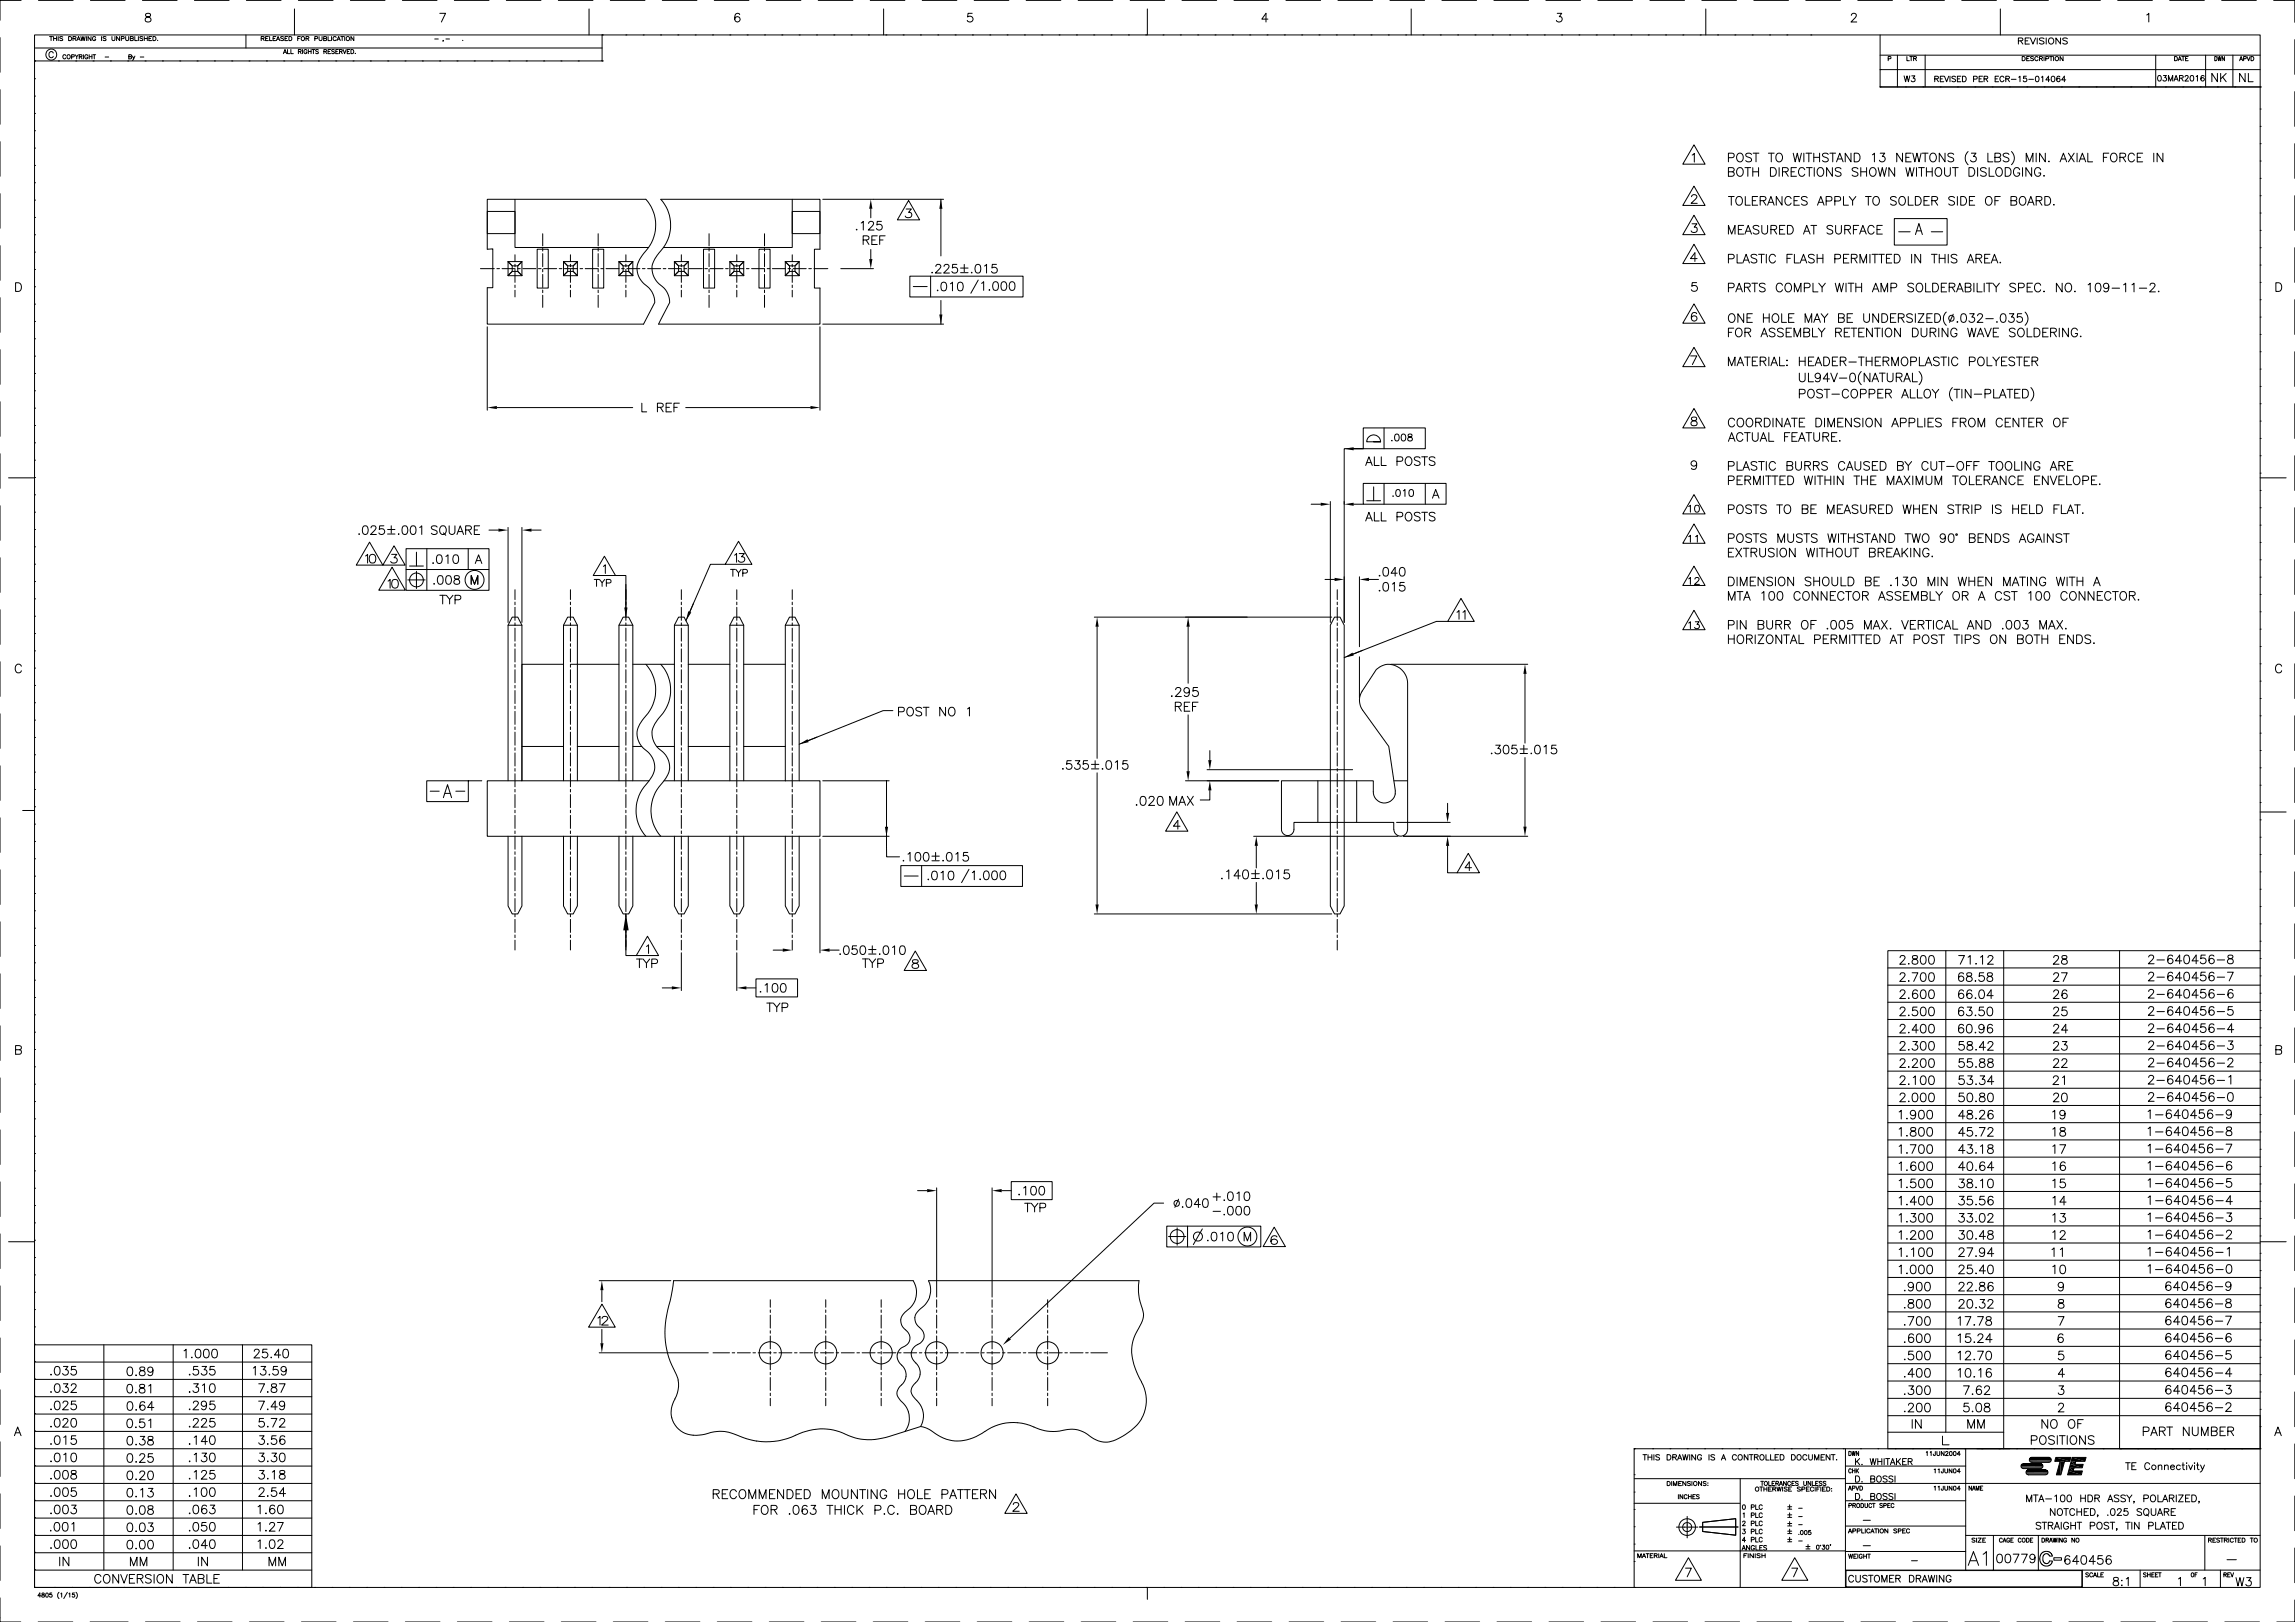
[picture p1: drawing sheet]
<svg xmlns="http://www.w3.org/2000/svg" width="841mm" height="594mm" viewBox="0 0 841 594" stroke-linecap="round" stroke-linejoin="round" font-family="sans-serif">
<g fill="none" stroke="#000" stroke-width=".37">
<path d="M0 13.8v12.7M7.7 .1h-7.7v7.3M12.7 12.8h815.6v568.6h-815.6zM12.7 17.6h207.9M14.1 .1h12.7M18.2 13.4h1.1M18.7 13.4v1.5M19.5 19.4a.8 .8 0 0 0-.9-.5 .8 .8 0 0 0-.7 .8v.6a.81 .81 0 0 0 .7 .8 .81 .81 0 0 0 .9-.5M19.6 14.1h1.1M19.6 13.4v1.5M20.7 13.4v1.5M21.3 13.4v1.5"/>
<path d="M23 13.6l-.4-.2-.7 .2 .1 .3 .9 .4-.1 .5-.9-.1M25.1 13.4h.6a.76 .76 0 0 1 .6 .7 .76 .76 0 0 1-.6 .8h-.6zM26.8 14.1l.9-.1 .2-.4-1.1-.2v1.5M27.3 14.1l.6 .8M28.2 14.9l.6-1.5 .6 1.5M28.4 14.4h.8M29.6 13.4l.4 1.5 .4-1.5 .4 1.5 .4-1.5M31.7 13.4v1.5M33.1 .1h12.7M33.4 13.4v1.5l-1.1-1.5v1.5M35.1 13.7a.6 .6 0 0 0-.7-.3 .6 .6 0 0 0-.5 .5v.4a.57 .57 0 0 0 .6 .6 .57 .57 0 0 0 .6-.6h-.4M37.2 13.4v1.5"/>
<path d="M38.9 13.6l-.4-.2-.7 .2v.3l1 .4-.1 .5-.9-.1M41 13.4v1l.5 .5 .5-.2 .1-1.3M43.8 13.4v1.5l-1.1-1.5v1.5M44.5 14.1h.9v-.7h-.9v1.5M46.1 13.4v1l.4 .5 .6-.2 .1-1.3M47.8 14.1l.9-.1 .2-.4-1.1-.2v1.5l1-.2 .1-.3-.4-.3M49.4 13.4v1.5h.9M50.7 13.4v1.5M52.2 .1h12.7M52.3 13.6l-.4-.2-.6 .2v.3l.9 .3v.6l-.9-.1M52.9 14.1h1.1M52.9 13.4v1.5"/>
<path d="M53.5 5.1a.63 .63 0 0 0 .3 1 1.14 1.14 0 0 1 1.3 .4 1.14 1.14 0 0 1-.1 1.4l-1 .2-.7-.3a1.17 1.17 0 0 1 .2-1.3 1.17 1.17 0 0 1 1.2-.4 .66 .66 0 0 0 .3-1zM54 13.4v1.5M54.6 14.1h.6M55.6 13.4h-1v1.5h1M56 13.4h.6a.76 .76 0 0 1 .6 .7 .76 .76 0 0 1-.6 .8h-.6zM57.7 14.7h.1M71.2 .1h12.7M90.1 12.8v4.8M90.3 .1h12.7M95.7 14.1l.9-.1 .2-.4-1.1-.2v1.5M96.3 14.1l.5 .8M97.3 14.1h.7"/>
<path d="M98.3 13.4h-1v1.5h1M98.8 13.4v1.5h.9M100.1 14.1h.6M101.1 13.4h-1v1.5h1M101.3 14.9l.6-1.5 .6 1.5M101.5 14.4h.8M103.8 19.7l.6-1.6 .6 1.6M103.9 13.6l-.4-.2-.7 .2 .1 .3 .9 .3v.6l-1-.1M104.1 19.1h.7M104.4 14.1h.6M105.4 18.1v1.6h.9M105.4 13.4h-1v1.5h1"/>
<path d="M105.9 13.4h.5a.78 .78 0 0 1 .6 .7 .78 .78 0 0 1-.6 .8h-.5zM106.6 18.1v1.6h.9M107.9 3.3v9.5M109.1 14.1h.6M109.3 18.9l.9-.1 .1-.5-1-.2v1.6M109.3 .1h12.7M109.9 18.9l.5 .8M110.1 13.4h-1v1.5M110.9 18.1v1.6M112.1 14.1l.9-.1 .2-.4-1.1-.2v1.5M112.5 18.5a.62 .62 0 0 0-.9-.3 .62 .62 0 0 0-.2 .9 .55 .55 0 0 0 .5 .6 .55 .55 0 0 0 .6-.6h-.4M112.6 14.1l.6 .8"/>
<path d="M113 18.1v1.6M113 18.9h1M114 18.1v1.6M114.3 18.1h1.1M114.9 18.1v1.6M115.4 14.1h.8l.2-.5-1-.2v1.5M116.7 18.3l-.4-.2-.6 .2 1 .9-.4 .5-.6-.3M116.9 13.4v1l.5 .5 .5-.2 .1-1.3M118.6 14.1l.9-.1v-.6h-.9v1.5l.9-.1 .2-.4-.4-.3M118.7 18.9l.8-.1 .2-.4-1-.3v1.6M119.2 18.9l.5 .8M120.2 13.4v1.5h.9"/>
<path d="M120.2 18.9h.6M121.2 18.1h-1v1.6h1M121.5 13.4v1.5M122.6 18.3l-.4-.2-.7 .2 .2 .4 .9 .5-.4 .5-.7-.3M123.1 18.9h.5M123.2 13.7a.6 .6 0 0 0-.7-.3 .6 .6 0 0 0-.5 .5v.4a.6 .6 0 0 0 .5 .6 .6 .6 0 0 0 .7-.4M123.5 14.9l.6-1.5 .6 1.5M123.7 14.4h.8M124 18.1h-.9v1.6h.9M124.4 18.9l.9-.1 .1-.4-1-.3v1.6M124.9 13.4h1M124.9 18.9l.5 .8"/>
<path d="M125.4 13.4v1.5M125.7 18.1l.6 1.6 .6-1.6M126.3 13.4v1.5M127.3 18.9h.5M128.2 18.1h-.9v1.6h.9M128.4 .1h12.7M128.6 18.1h.5a.81 .81 0 0 1 .5 .8 .81 .81 0 0 1-.5 .8h-.5zM129.7 13.4v1.5l-1.1-1.5v1.5M130.2 19.5h.1M147.4 .1h12.7M159.3 14.3h1.3M161.2 4.9h2.1l-1.5 3.2"/>
<path d="M162.5 14.8l-.2 .4M163.4 14.3h1.3M166.5 .1h12.7M169.6 14.7h.1M185.5 .1h12.7M204.6 .1h12.7M215.9 3.3v9.5M220.6 12.8h.1M220.6 12.8v9.5h-207.9M223.6 .1h12.7M229.4 12.8h.1M235.7 12.8h.1"/>
<path d="M242.1 12.8h.1M242.7 .1h12.7M248.4 12.8h.1M254.8 12.8h.1M261.1 12.8h.1M261.7 .1h12.7M267.5 12.8h.1M271.1 5.3a.89 .89 0 0 0-.9-.4 .89 .89 0 0 0-.8 .6 1.82 1.82 0 0 0 .8 2.6 .99 .99 0 0 0 1-1 .99 .99 0 0 0-.9-1 .99 .99 0 0 0-1.1 .9M273.8 12.8h.1M280.2 12.8h.1M280.8 .1h12.7M286.5 12.8h.1"/>
<path d="M292.9 12.8h.1M299.2 12.8h.1M299.8 .1h12.7M305.6 12.8h.1M311.9 12.8h.1M318.3 12.8h.1M318.9 .1h12.7M323.8 3.3v9.5M324.6 12.8h.1M331 12.8h.1M337.3 12.8h.1M337.9 .1h12.7"/>
<path d="M343.7 12.8h.1M350 12.8h.1M356.3 4.9h-1.5l-.2 1.3a1.13 1.13 0 0 1 1.7 0 1.13 1.13 0 0 1-.2 1.7 1.13 1.13 0 0 1-1.6-.4M356.4 12.8h.1M357 .1h12.7M362.7 12.8h.1M369.1 12.8h.1M375.4 12.8h.1M376 .1h12.7M381.8 12.8h.1M388.1 12.8h.1M394.5 12.8h.1"/>
<path d="M395.1 .1h12.7M400.8 12.8h.1M407.2 12.8h.1M413.5 12.8h.1M414.1 .1h12.7M419.9 12.8h.1M420.5 3.3v9.5M426.2 12.8h.1M432.6 12.8h.1M433.2 .1h12.7M438.9 12.8h.1M445.3 12.8h.1"/>
<path d="M451.6 12.8h.1M452.2 .1h12.7M458 12.8h.1M464.3 12.8h.1M464.7 7h-2.3l1.5-2.1v3.2M470.7 12.8h.1M471.3 .1h12.7M477 12.8h.1M483.4 12.8h.1M489.7 12.8h.1M490.3 .1h12.7M496.1 12.8h.1"/>
<path d="M502.4 12.8h.1M508.8 12.8h.1M509.4 .1h12.7M515.1 12.8h.1M517.1 3.3v9.5M521.5 12.8h.1M527.8 12.8h.1M528.4 .1h12.7M534.2 12.8h.1M540.5 12.8h.1M546.9 12.8h.1M547.5 .1h12.7"/>
<path d="M553.2 12.8h.1M559.6 12.8h.1M565.9 12.8h.1M566.5 .1h12.7M570.7 4.9h1.6l-.9 1.2a1.06 1.06 0 0 1 1 1.5 1.06 1.06 0 0 1-1.7 .3l-.3-.4M572.3 12.8h.1M578.6 12.8h.1M585 12.8h.1M585.6 .1h12.7M591.3 12.8h.1M597.7 12.8h.1M604 12.8h.1"/>
<path d="M604.6 .1h12.7M610.4 12.8h.1M616.7 12.8h.1M623.1 12.8h.1M623.7 .1h12.7M625.1 3.3v9.5M629.4 12.8h.1M635.8 12.8h.1M642.1 12.8h.1M642.7 .1h12.7M648.5 12.8h.1M654.8 12.8h.1"/>
<path d="M661.8 .1h12.7M663.6 12.8h.1M678.4 5.6l.7-.7h.6l.6 .6-.5 1-1.5 1.6h2.1M680.8 .1h12.7M689 12.8v19M699.9 .1h12.7M718.9 .1h12.7M733 3.3v9.5M738 .1h12.7M739.6 15l1.4-.2 .3-.5-.3-.3-1.4-.1v2.2M740.5 15l.8 1.1M742.1 15h1"/>
<path d="M743.7 13.9h-1.6v2.2h1.6M744.1 13.9l.9 2.2 1-2.2M746.6 13.9v2.2M749.1 14.2l-.6-.3-1.1 .3 .2 .5 1.2 .5 .3 .6-.6 .3-1.1-.3M749.9 13.9v2.2M755.1 13.9v2.2l-1.7-2.2v2.2M757 .1h12.7M757.6 14.2l-.6-.3-1.1 .3 .3 .5 .9 .3 .5 .5v.3l-.6 .3-1.1-.3M776.1 .1h12.7M786.7 5.5l.7-.6v3.2M795.1 .1h12.7M814.2 .1h12.7"/>
<path d="M833.2 .1h7.8v8.1M841 14.5v12.7M0 32.8v12.7M12.7 22.3h.1M12.7 28.8h.1M12.7 35.2h.1M21.4 22.3h.1M24.1 20.4a.57 .57 0 0 0-.6-.4 .57 .57 0 0 0-.5 .6v.4a.56 .56 0 0 0 .5 .6 .56 .56 0 0 0 .6-.4M26.2 20.8h.9l.1-.6-1-.2v1.6M27.5 20l.6 .8v.8M27.8 22.3h.1M28.7 20l-.6 .8"/>
<path d="M29 20.8l.9-.1v-.6l-.9-.1v1.6M29.5 20.8l.6 .8M30.6 20v1.6M32.2 20.4a.57 .57 0 0 0-.7-.4 .57 .57 0 0 0-.4 .6v.4a.55 .55 0 0 0 .5 .6 .55 .55 0 0 0 .6-.6h-.4M32.7 20v1.6M32.7 20.8h1M33.7 20v1.6M34 20h1.1M34.1 22.3h.1M34.5 20v1.6M38.5 20.9h1.3M40.5 22.3h.1"/>
<path d="M46.8 22.3h.1M47.2 20.8l.8-.1 .2-.4-1-.3v1.6l.9-.2 .1-.3-.4-.3M48.6 20.5l.4 1.1 .4-1.1M49 21.6l-.5 .5M51.4 20.9h1.3M53.2 22.3h.1M59.5 22.3h.1M65.9 22.3h.1M72.2 22.3h.1M78.6 22.3h.1M84.9 22.3h.1M91.3 22.3h.1"/>
<path d="M97.6 22.3h.1M104 22.3h.1M110.3 22.3h.1M116.7 22.3h.1M123 22.3h.1M129.4 22.3h.1M135.7 22.3h.1M142.1 22.3h.1M148.4 22.3h.1M154.8 22.3h.1M161.1 22.3h.1M167.5 22.3h.1"/>
<path d="M173.8 22.3h.1M180.2 22.3h.1M186.5 22.3h.1M192.9 22.3h.1M199.2 22.3h.1M205.6 22.3h.1M211.9 22.3h.1M220.6 22.3h.1M689 31.8h.1M689 25.5h.1M689 31.8h139.3M689 20.2h139.3"/>
<path d="M689 25.5h139.3M691.9 21.5l.9-.1 .1-.6-1-.1v1.5M695.3 20.2v11.6M697.8 27.8l.5 2.1 .5-2.1 .5 2.1 .6-2.1M698.3 31.8h.1M698.8 20.7v1.5h.9M699.9 20.7h1M700.4 20.7v1.5M700.6 27.8h1.1l-.6 .8a.72 .72 0 0 1 .5 1.2 .72 .72 0 0 1-1.2-.2M701.3 21.4l.9-.1v-.5l-.9-.1v1.5M701.8 21.4l.5 .8M704.6 31.8h.1"/>
<path d="M705.5 20.2v11.6M709 28.9l1.1-.1 .2-.7-1.3-.2v2M709.7 28.9l.7 1M711 31.8h.1M711 28.9h.8M712.3 27.9h-1.3v2h1.3M712.6 27.9l.8 2 .7-2M714.6 27.9v2M716.6 28.2l-.4-.3-.9 .3 .2 .5 1 .4v.8h-.7l-.5-.3M717.3 28.9h.8M717.3 31.8h.1M718.6 27.9h-1.3v2h1.3"/>
<path d="M719.2 27.9h.6a1.08 1.08 0 0 1 .7 1 1.08 1.08 0 0 1-.7 1h-.6zM723.2 29l1.2-.1 .1-.8-1.3-.2v2M723.7 31.8h.1M725.3 28.9h.7M726.5 27.9h-1.2v2h1.2M727.1 28.9l1.2-.1v-.7l-1.2-.2v2M727.8 28.9l.6 1M730 31.8h.1M731.1 28.9h.8M732.4 27.9h-1.3v2h1.3M734.4 28.4a.77 .77 0 0 0-.9-.5 .77 .77 0 0 0-.6 .8v.5a.76 .76 0 0 0 .6 .7 .76 .76 0 0 0 .9-.5M735 28.9l1.2-.1 .2-.5-.5-.4h-.9v2"/>
<path d="M735.7 28.9l.7 1M736.4 31.8h.1M737.1 29.1h1.7M739.8 28.3l.4-.4v2M741 20.7h.6a.79 .79 0 0 1 .6 .8 .79 .79 0 0 1-.6 .7h-.6zM742.6 27.9h-1l-.1 .9a.73 .73 0 0 1 1.1-.1 .73 .73 0 0 1-.1 1.1 .73 .73 0 0 1-1.1-.2M742.7 21.4h.6M742.7 31.8h.1M743.5 29.1h1.7M743.7 20.7h-1v1.5h1M745.2 20.9l-.9-.1-.1 .4 .8 .4 .2 .4-.4 .2-.7-.2M746.2 28a1 1 0 0 1 1.1 .7 1 1 0 0 1-.7 1.2l-.6-.3-.1-.8z"/>
<path d="M746.8 21.1a.62 .62 0 0 0-.6-.4 .62 .62 0 0 0-.5 .6 .68 .68 0 0 0 .2 .8 .68 .68 0 0 0 .9-.1v-.1M747.4 21.4h.7l.4-.4-.2-.2-.9-.1v1.5M748 21.4l.5 .8M748.1 28.3l.5-.4v2M749.1 20.7v1.5M749.1 31.8h.1M749.7 21.5l.9-.1 .1-.6-1-.1v1.5M751.1 20.7h1.1M751.2 29.3h-1.5l1-1.4v2M751.6 20.7v1.5M752 28l.3-.1a1.05 1.05 0 0 1 .7 1 1.05 1.05 0 0 1-.7 1 1.29 1.29 0 0 1-.3-1.9zM752.6 20.7v1.5"/>
<path d="M754.8 28.2v-.2a1 1 0 0 0-1.2 .7 1 1 0 0 0 .7 1.2 .63 .63 0 0 0 .7-.5 .63 .63 0 0 0-.6-.7 .63 .63 0 0 0-.7 .6M755.4 31.8h.1M756 20.7v1.5l-1.1-1.5v1.5M757 29.3h-1.5l1-1.4v2M761.8 31.8h.1M768.1 31.8h.1M774.5 31.8h.1M780.8 31.8h.1M787.2 31.8h.1M790 20.2v11.6M791 27.7a1.01 1.01 0 0 1 1.2 .8 1.01 1.01 0 0 1-.7 1.2l-.5-.1-.3-.8zM792.8 27.7h1.1l-.6 .7a.68 .68 0 0 1 .5 1.1 .68 .68 0 0 1-1.2-.2"/>
<path d="M793.5 31.8h.1M794.6 29.7v-2l.8 2 .8-2v2M796.7 29.7l.7-2 .8 2M796.9 20.7h.5a.81 .81 0 0 1 .5 .8 .81 .81 0 0 1-.5 .7h-.5zM797 29h.9M798.2 22.2l.6-1.5 .6 1.5M798.4 21.7h.8M798.7 28.6l1.2-.1 .1-.6-1.3-.2v2M799.4 28.6l.7 1.1M799.5 20.7h1M799.9 31.8h.1M800 20.7v1.5"/>
<path d="M800.7 28.2l.4-.5h.6l.2 .3-.3 .7-.9 1h1.3M800.9 21.4h.6M801.9 20.7h-1v1.5h1M802.9 27.7h.3a1.06 1.06 0 0 1 .7 1 1.06 1.06 0 0 1-.7 1l-.3-.1-.3-.8zM804.8 28l.5-.3v2M806.2 31.8h.1M807.7 28l-.1-.3a1 1 0 0 0-1.2 .8 1 1 0 0 0 .7 1.2 .64 .64 0 0 0 .7-.6 .64 .64 0 0 0-.6-.7 .64 .64 0 0 0-.7 .6M808.3 20.2v11.6M811.6 20.7a.77 .77 0 0 1 .9 .8 .77 .77 0 0 1-.9 .7zM812.6 31.8h.1M812.6 26.9v3l-2-3v3M812.8 20.7l.3 1.5 .3-1.5 .2 1.5 .4-1.5"/>
<path d="M813.8 26.9v3M814.5 28.2l1.3 1.7M815.2 20.7v1.5l-.9-1.5v1.5M815.8 26.9l-2 2M818.3 20.2v11.6M818.9 31.8h.1M820.7 22.2l.6-1.5 .5 1.5M820.9 21.7h.7M822.2 21.5l.8-.1v-.6l-.8-.1v1.5M822.7 26.9v3l-2-3v3M823.4 20.7l.6 1.5 .6-1.5M823.9 26.9v3h1.8"/>
<path d="M824.9 20.7h.5a.81 .81 0 0 1 .6 .8 .81 .81 0 0 1-.6 .7h-.5zM828.3 39.9h.1M828.3 31.8h.1M841 33.6v12.7M0 51.9v12.7M12.7 41.5h.1M12.7 47.9h.1M12.7 54.2h.1M620.1 56.8l.8-.6v3.2M620.8 53.1l4 7h-8.1zM633.4 57.8h1.3a.83 .83 0 0 0 .8-.9 .83 .83 0 0 0-.8-.8h-1.3v3.2M637 56.2a1.59 1.59 0 0 1 1.9 1.1 1.59 1.59 0 0 1-1 2 1.67 1.67 0 0 1-1.5-1.2 1.67 1.67 0 0 1 .6-1.9z"/>
<path d="M641.9 56.6a1.19 1.19 0 0 0-1.2-.5 1.19 1.19 0 0 0-1 .8l.3 .4 1.6 .6 .3 .9a1.38 1.38 0 0 1-2.2 0M642.5 56.1h2.1M643.5 56.1v3.2M648 56.1h2.2M649.1 56.1v3.2M651.4 56.2a1.54 1.54 0 0 1 1.9 1.4 1.54 1.54 0 0 1-1.6 1.7 1.9 1.9 0 0 1-.3-3.1zM657.1 56.1l.8 3.2 .7-3.2 .8 3.2 .7-3.2M661 56.1v3.2M661.8 56.1h2.1M662.9 56.1v3.2M664.7 56.1v3.2M664.7 57.6h2.1"/>
<path d="M666.8 56.1v3.2M670 56.6a1.19 1.19 0 0 0-1.2-.5 1.19 1.19 0 0 0-.9 .8l.2 .4 1.7 .8 .2 .7a1.37 1.37 0 0 1-2.1 0M670.6 56.1h2.1M671.6 56.1v3.2M673 59.3l1.2-3.2 1.2 3.2M673.4 58.2h1.6M678.3 56.1v3.2l-2.1-3.2v3.2M679.5 56.1h1.1a1.69 1.69 0 0 1 1.1 1.6 1.69 1.69 0 0 1-1.1 1.6h-1.1zM686.1 56.7l.8-.6v3.2M689 56.1h1.7l-.9 1.2a1.06 1.06 0 0 1 .8 1.7 1.06 1.06 0 0 1-1.9-.3M697.2 56.1v3.2l-2.1-3.2v3.2M698.4 57.6h1.2"/>
<path d="M700.4 56.1h-2v3.2h2M701 56.1l.7 3.2 .8-3.2 .7 3.2 .8-3.2M704.4 56.1h2.1M705.5 56.1v3.2M707.8 56.2a1.54 1.54 0 0 1 1.8 .7 1.54 1.54 0 0 1-.3 1.9 1.16 1.16 0 0 1-1.4 .4 1.16 1.16 0 0 1-.7-1.1l.1-1.2zM712.8 56.1v3.2l-2.1-3.2v3.2M715.9 56.6a1.19 1.19 0 0 0-1.1-.5 1.19 1.19 0 0 0-1 .8l.3 .4 1.5 .6 .3 .9a1.37 1.37 0 0 1-2.1 0M721.2 55.5a3.3 3.3 0 0 0 0 4.8M722.4 56.1h1.7l-.9 1.2a1.07 1.07 0 0 1 .8 1.7 1.07 1.07 0 0 1-1.9-.3M728.5 56.1v3.2h1.8M731.1 57.6l1.8-.1 .3-.5-.3-.8-1.8-.1v3.2h1.3a.85 .85 0 0 0 .8-.6 .85 .85 0 0 0-.3-.9l-.5-.2M736.2 56.6a1.19 1.19 0 0 0-1.2-.5 1.19 1.19 0 0 0-.9 .8l.3 .4 1.7 .8 .1 .7a1.36 1.36 0 0 1-2.1 0"/>
<path d="M737.1 55.5a3.2 3.2 0 0 1 0 4.8M742.5 59.3v-3.2l1.3 3.2 1.2-3.2v3.2M746.2 56.1v3.2M749.5 56.1v3.2l-2.1-3.2v3.2M750.7 59.1h.3zM754.9 59.3l1.3-3.2 1.1 3.2M755.4 58.2h1.5M758 56.1l2.1 3.2M760.1 56.1l-2.1 3.2M761.2 56.1v3.2M761.9 59.3l1.2-3.2 1.2 3.2M762.3 58.2h1.6"/>
<path d="M765.1 56.1v3.2h1.8M770.8 57.6h1.2M772.8 56.1h-2v3.2M774 56.2a1.6 1.6 0 0 1 1.9 1.1 1.6 1.6 0 0 1-1 2 1.68 1.68 0 0 1-1.5-1.2 1.68 1.68 0 0 1 .6-1.9zM776.9 57.6l1.8-.1 .3-.5-.1-.6-.7-.3h-1.3v3.2M777.9 57.6l1.1 1.7M782.2 56.9a1.15 1.15 0 0 0-1.4-.8 1.15 1.15 0 0 0-.9 1.2 1.37 1.37 0 0 0 .3 1.5 1.37 1.37 0 0 0 1.5 .3l.5-.6M783.2 57.6h1.2M785.2 56.1h-2v3.2h2M789.3 56.1v3.2M792.6 56.1v3.2l-2.1-3.2v3.2M828.3 59h.1"/>
<path d="M828.3 52.6h.1M828.3 46.3h.1M841 52.6v12.7M0 70.9v12.7M12.7 60.6h.1M12.7 66.9h.1M12.7 73.3h.1M12.7 79.6h.1M178.6 77.4h10.1v8.2h-10.1zM178.6 73h58.1a14.6 14.6 0 0 1-1.3 20.4 7.4 7.4 0 0 0 1.9 11.6 7.7 7.7 0 0 1 2.6 5.8l-4.1 7.9h-57.2v-13.3h2v-14.2l-2 .1zM188.7 73v17.6h49M242.1 73h58.4v18.3h-2v14.2h2v13.2h-59.2l4.1-7.9a8 8 0 0 0-3.9-6.8 7.5 7.5 0 0 1 0-11.3 14.2 14.2 0 0 0 .6-19.7z"/>
<path d="M290.3 77.4h10.2v8.2h-10.2zM290.3 73v17.6h-47.2M301.5 73h44.3M319.1 76.5v3.3M332.1 76.6h1.9l-1 1.2a1.06 1.06 0 0 1 1.2 1.2 1.06 1.06 0 0 1-1.6 .7l-.5-.1-.4-.5M333 73.4l4 7.1h-8.2zM344.8 73v20.7M619.9 72.1l.6-.8h.7l.6 .6-.5 1.1-1.6 1.5h2.3M620.8 68.2l4 7h-8.1zM620.8 78.8l4 7.1h-8.1zM633.4 62.9l1.8-.1 .3-.5-.3-.8-1.8-.1v3.2h1.3a.85 .85 0 0 0 .8-.6 .85 .85 0 0 0-.3-1l-.5-.1M633.4 72h2.1"/>
<path d="M634.4 72v3.2M636.7 72.1a1.6 1.6 0 0 1 1.9 1.1 1.6 1.6 0 0 1-1 2 1.68 1.68 0 0 1-1.5-1.2 1.68 1.68 0 0 1 .6-1.9zM637 61.5a1.59 1.59 0 0 1 1.9 1.1 1.59 1.59 0 0 1-1 2 1.67 1.67 0 0 1-1.5-1.2 1.67 1.67 0 0 1 .6-1.9zM639.4 61.4h2.2M639.6 72v3.2h1.8M640.5 61.4v3.2M642.2 73.5h1.2M642.3 61.4v3.2M642.3 62.9h2.1M644.1 72h-1.9v3.2h1.9M644.4 61.4v3.2M645 73.5l1.9-.2 .3-.7-.3-.5-1.9-.1v3.2"/>
<path d="M646.1 73.5l1.1 1.7M647.7 75.2l1.3-3.2 1.2 3.2M648.2 74.1h1.5M648.8 61.4h1.1a1.69 1.69 0 0 1 1.1 1.6 1.69 1.69 0 0 1-1.1 1.6h-1.1zM652 61.4v3.2M653 72v3.2l-2.1-3.2v3.2M653.2 62.9l1.8-.1 .3-.8-.3-.5-1.8-.1v3.2M654.3 62.9l1 1.7M656.4 72.7a1.17 1.17 0 0 0-1.3-.7 1.17 1.17 0 0 0-1 1.2v.7a1.18 1.18 0 0 0 .9 1.3 1.18 1.18 0 0 0 1.4-.8M656.4 62.9h1.2M657.4 73.5h1.2M658.3 61.4h-1.9v3.2h1.9"/>
<path d="M659.4 72h-2v3.2h2M661.4 62.2a1.18 1.18 0 0 0-1.3-.8 1.18 1.18 0 0 0-1 1.2v.7a1.18 1.18 0 0 0 .9 1.3 1.18 1.18 0 0 0 1.4-.8M662 61.4h2.1M662.3 72.4a1.19 1.19 0 0 0-1.2-.5 1.19 1.19 0 0 0-1 .8l.3 .5 1.6 .6 .3 .9a1.37 1.37 0 0 1-2.2 0M663 61.4v3.2M664.8 61.4v3.2M666 75.2l1.3-3.2 1.1 3.2M666.5 61.5a1.54 1.54 0 0 1 1.8 .7 1.54 1.54 0 0 1-.3 1.9 1.16 1.16 0 0 1-1.3 .4 1.16 1.16 0 0 1-.8-1.2l.1-1.1zM666.5 74.1h1.5M669.2 73.6l1.8-.1 .3-.5-.1-.7-.6-.3h-1.4v3.2M671.5 61.4v3.2l-2.1-3.2v3.2M672.4 73.6l1.8-.1 .3-.5-.1-.7-.7-.3h-1.3v3.2"/>
<path d="M674.7 61.9a1.19 1.19 0 0 0-1.2-.6 1.19 1.19 0 0 0-.9 .9l.2 .4 1.6 .6 .3 .9a1.37 1.37 0 0 1-2.1 0M675.6 72v3.2h1.8M677.7 72l1.2 1.5v1.7M680.1 72l-1.2 1.5M680.9 61.9a1.19 1.19 0 0 0-1.2-.6 1.19 1.19 0 0 0-1 .9l.3 .4 1.7 .7 .2 .8a1.38 1.38 0 0 1-2.2 0M681.9 62.9h2.1M681.9 61.4v3.2M683.6 72h2.1M684 61.4v3.2M684.7 72v3.2M685.7 61.5a1.59 1.59 0 0 1 1.9 1.1 1.59 1.59 0 0 1-1 2 1.67 1.67 0 0 1-1.5-1.2 1.67 1.67 0 0 1 .6-1.9zM686.9 72.1a1.54 1.54 0 0 1 1.8 .7 1.54 1.54 0 0 1-.3 1.9l-.3 .3a1.51 1.51 0 0 1-1.8-.7 1.51 1.51 0 0 1 .3-1.9z"/>
<path d="M688.3 61.4l.7 3.2 .8-3.2 .7 3.2 .8-3.2M694.3 61.4v3.2l-2.1-3.2v3.2M694.9 72.4a1.19 1.19 0 0 0-1.1-.5 1.19 1.19 0 0 0-1 .8l.3 .5 1.7 .7 .1 .8a1.35 1.35 0 0 1-2.1 0M696.4 72.1a1.54 1.54 0 0 1 1.8 .7 1.54 1.54 0 0 1-.2 1.9l-.3 .3a1.51 1.51 0 0 1-1.9-.7 1.51 1.51 0 0 1 .3-1.9zM698.4 61.4l.7 3.2 .8-3.2 .8 3.2 .7-3.2M699.3 72v3.2h1.8M701.9 72h1a1.69 1.69 0 0 1 1.2 1.6 1.69 1.69 0 0 1-1.2 1.6h-1zM702.3 61.4v3.2M703.1 61.4h2.1M704.1 61.4v3.2M705.1 73.5h1.1M706 62.9h2.1"/>
<path d="M706 61.4v3.2M707 72h-1.9v3.2h1.9M707.9 73.5l1.8-.2 .4-.7-.8-.6h-1.4v3.2M708.1 61.4v3.2M709 73.5l1.1 1.7M709.7 61.5a1.6 1.6 0 0 1 1.9 1.1 1.6 1.6 0 0 1-.9 2 1.68 1.68 0 0 1-1.6-1.2 1.68 1.68 0 0 1 .6-1.9zM712.6 61.4v2.2a1.07 1.07 0 0 0 1.1 1 1.07 1.07 0 0 0 1-1v-2.2M715.5 61.4h2.1M716.2 72.4a1.19 1.19 0 0 0-1.1-.5 1.19 1.19 0 0 0-1 .8l.3 .5 1.5 .6 .3 .9a1.37 1.37 0 0 1-2.1 0M716.5 61.4v3.2M717.3 72v3.2M718.5 72h1.1a1.69 1.69 0 0 1 1.1 1.6 1.69 1.69 0 0 1-1.1 1.6h-1.1z"/>
<path d="M721.5 61.4h1.1a1.69 1.69 0 0 1 1.1 1.6 1.69 1.69 0 0 1-1.1 1.6h-1.1zM721.7 73.5h1.2M723.6 72h-1.9v3.2h1.9M724.7 61.4v3.2M727.9 61.9a1.19 1.19 0 0 0-1.2-.6 1.19 1.19 0 0 0-.9 .9l.3 .4 1.5 .6 .3 .9a1.37 1.37 0 0 1-2.1 0M728.2 72.1a1.54 1.54 0 0 1 1.8 .7 1.54 1.54 0 0 1-.3 1.9l-.3 .3a1.51 1.51 0 0 1-1.8-.7 1.51 1.51 0 0 1 .3-1.9zM728.9 61.4v3.2h1.9M731.1 73.5h1.2M731.9 61.5a1.6 1.6 0 0 1 2 1.1 1.6 1.6 0 0 1-1 2 1.68 1.68 0 0 1-1.6-1.2 1.68 1.68 0 0 1 .6-1.9zM733 72h-1.9v3.2M734.8 61.4h1.1a1.69 1.69 0 0 1 1.1 1.6 1.69 1.69 0 0 1-1.1 1.6h-1.1zM736.9 73.5l1.9-.2 .3-.4-.2-.6-.6-.3h-1.4v3.2h1.4l.6-.3v-1.1l-.6-.3"/>
<path d="M740.1 62.2a1.15 1.15 0 0 0-1.3-.8 1.15 1.15 0 0 0-.9 1.2 1.39 1.39 0 0 0 .3 1.5 1.39 1.39 0 0 0 1.5 .3l.4-1.1h-.7M740.6 72.1a1.54 1.54 0 0 1 1.8 .7 1.54 1.54 0 0 1-.3 1.9 1.17 1.17 0 0 1-1.3 .4 1.17 1.17 0 0 1-.8-1.2l.1-1.2zM741.2 61.4v3.2M743 75.2l1.2-3.2 1.2 3.2M743.5 74.1h1.5M744.5 61.4v3.2l-2.1-3.2v3.2M746.2 73.5l1.8-.2 .3-.4-.1-.6-.7-.3h-1.3v3.2M747.2 73.5l1.1 1.7M747.8 62.2a1.15 1.15 0 0 0-1.3-.8 1.15 1.15 0 0 0-.9 1.2 1.39 1.39 0 0 0 .3 1.5 1.39 1.39 0 0 0 1.5 .3l.4-1.1h-.7M748.9 64.4h.3zM749.3 72h1.1a1.69 1.69 0 0 1 1.1 1.6 1.69 1.69 0 0 1-1.1 1.6h-1.1zM752.5 75h.3z"/>
<path d="M828.3 78h.1M828.3 71.7h.1M828.3 65.3h.1M841 71.7v12.7M0 90v12.7M12.7 86h.1M12.7 92.3h.1M12.7 98.7h.1M176.1 98.4h5M182.1 98.4h.9M184 98.4h4.8M186.2 95.8h5.1v5.2h-5.1z"/>
<path d="M186.2 95.8l1.5 1.6h2l1.6-1.5-1.6 1.5v2l1.6 1.6-1.6-1.6h-2l-1.5 1.6 1.5-1.6v-2zM188.7 93.3v2.5M188.7 96.8v.9M188.7 98.7v4.7M189.7 98.4h1M191.6 98.4h4.8M196.9 91.3h4v14.2h-4zM197.3 98.4h1M198.9 85.6v4.5M198.9 91v1M198.9 92.9v4.8M198.9 98.6v1"/>
<path d="M199.2 98.4h4.8M204.9 98.4h1M206.5 95.8h5.1v5.2h-5.1zM206.8 98.4h4.8M209 93.3v2.5M209 96.8v.9M209 98.7v4.7M211.6 95.8l-1.5 1.6v2l1.5 1.6M211.6 95.9l-1.5 1.5h-2.1l-1.5-1.6 1.5 1.6v2l-1.5 1.6 1.5-1.6h2.1l1.5 1.5M212.6 98.4h.9M214.5 98.4h4.7M217.2 91.3h4v14.2h-4z"/>
<path d="M219.2 85.6v4.5M219.2 91v1M219.2 92.9v4.8M219.2 98.6v1M220.2 98.4h.9M222.1 98.4h4.8M226.8 95.9l1.5 1.5h2.1l1.5-1.5M226.8 95.8h5.1v5.2h-5.1zM226.8 95.8l1.5 1.6v2l-1.5 1.6M227.8 98.4h1M229.4 93.3v2.5M229.4 96.8v.9"/>
<path d="M229.4 98.7v4.7M229.7 98.4h4.8M231.9 95.8l-1.5 1.6v2l1.5 1.6M235.4 98.4h1M237.3 98.4h4.8M243 98.4h1M244.9 98.4h4.8M247.1 95.9l1.6 1.5h2l1.6-1.5M247.1 95.8h5.1v5.2h-5.1zM247.1 95.8l1.6 1.6v2l-1.6 1.6M249.7 93.3v2.5M249.7 96.8v.9"/>
<path d="M249.7 98.7v4.7M250.7 98.4h.9M252.2 95.8l-1.5 1.6v2l1.5 1.6M252.6 98.4h4.7M257.8 91.3h4.1v14.2h-4.1zM258.3 98.4h1M259.8 85.6v4.5M259.8 91v1M259.8 92.9v4.8M259.8 98.6v1M260.2 98.4h4.8M265.9 98.4h1"/>
<path d="M267.5 95.8h5v5.2h-5zM267.5 95.8l1.5 1.6h2l1.6-1.5-1.6 1.5v2l1.5 1.6-1.5-1.6h-2l-1.5 1.6 1.5-1.6v-2zM267.8 98.4h4.8M270 93.3v2.5M270 96.8v.9M270 98.7v4.7M273.5 98.4h1M275.4 98.4h4.8M278.1 91.3h4.1v14.2h-4.1zM280.2 85.6v4.5M280.2 91v1M280.2 92.9v4.8"/>
<path d="M280.2 98.6v1M281.1 98.4h1M283 98.4h4.8M287.8 95.8h5.1v5.2h-5.1zM287.8 95.8l1.5 1.6h2l1.6-1.5-1.6 1.5v2l1.6 1.6-1.6-1.6h-2l-1.5 1.6 1.5-1.6v-2zM288.8 98.4h.9M290.3 93.3v2.5M290.3 96.8v.9M290.3 98.7v4.7M290.7 98.4h4.7M296.4 98.4h1M298.3 98.4h5.1"/>
<path d="M308.1 98.4h12M313.8 84.1h.3zM315.6 81.7l.8-.6v3.2M316.3 87.9l1.8-.2 .3-.4-.1-.6-.6-.3h-1.4v3.1M317.4 87.9l1 1.6M318.3 81.8l.6-.7h.6l.6 .6-.4 1-1.5 1.6h2.1M319.1 91.4v3.5M319.5 87.9h1.2M321.5 86.4h-2v3.1h2M322.4 87.9h1.2M323 81.1h-1.5l-.1 1.3a1.12 1.12 0 0 1 1.6 0 1.12 1.12 0 0 1-.2 1.7 1.12 1.12 0 0 1-1.6-.4M324.4 86.4h-2v3.1"/>
<path d="M341.4 99.9h.3zM342.9 97.6l.6-.8 1.1 .3a.94 .94 0 0 1-.3 1.4l-1.5 1.5h2.1M345.9 97.6l.7-.8h.6l.6 .6-.5 1.1-1.5 1.5h2.1M350.6 96.8h-1.5l-.1 1.4a1.12 1.12 0 0 1 1.7 0 1.12 1.12 0 0 1-.2 1.7 1.12 1.12 0 0 1-1.7-.5M352 98.2h2.8M352 99.9h2.8M353.4 96.8v2.7M356.1 99.7v.3zM357.8 97a1.03 1.03 0 0 1 1.5 .4l.1 .8a1.4 1.4 0 0 1-.9 1.8h-.3a1.98 1.98 0 0 1-.4-3zM360.8 97.4l.7-.6v3.2M365.2 96.8h-1.6l-.1 1.4a1.12 1.12 0 0 1 1.7 0 1.12 1.12 0 0 1-.2 1.7 1.12 1.12 0 0 1-1.7-.5M620.1 82h1.7l-.9 1.2a1.03 1.03 0 0 1 1.1 1.2 1.03 1.03 0 0 1-1.5 .7l-.8-.5"/>
<path d="M620.8 89.5l4 7h-8.1zM621.9 94.7h-2.4l1.6-2.1v3.2M633.4 85.7v-3.1l1.2 3.1 1.2-3.1v3.1M633.4 94.8h1.3a.85 .85 0 0 0 .8-.6 .85 .85 0 0 0-.3-.9l-1.8-.2v3.2M636.6 93.1v3.2h1.8M637 84.1h1.2M638.7 96.3l1.2-3.2 1.2 3.2M639 82.6h-2v3.1h2M639.2 95.3h1.4M639.4 85.7l1.2-3.1 1.3 3.1M639.9 84.7h1.5M643.8 93.6a1.21 1.21 0 0 0-2.1 .3l.3 .4 1.7 .8 .1 .8a1.37 1.37 0 0 1-2.1 0"/>
<path d="M644.4 93.1h2.2M644.6 83a1.19 1.19 0 0 0-1.2-.5 1.19 1.19 0 0 0-.9 .8l.3 .4 1.6 .8 .2 .8a1.37 1.37 0 0 1-2.1 0M645.5 93.1v3.2M645.6 82.6v2.2a1.07 1.07 0 0 0 1.1 .9 1.07 1.07 0 0 0 1-.9v-2.2M647.3 93.1v3.2M649 84.1l1.8-.2 .3-.7-.3-.5-1.8-.1v3.1M650 84.1l1.1 1.6M650.6 93.9a1.18 1.18 0 0 0-1.3-.8 1.18 1.18 0 0 0-1 1.2v.8a1.18 1.18 0 0 0 1 1.2 1.18 1.18 0 0 0 1.3-.7M652.1 84.1h1.2M654.1 82.6h-2v3.1h2M654.9 94.6h1.2M655 82.6h1.1a1.69 1.69 0 0 1 1.1 1.6 1.69 1.69 0 0 1-1.1 1.5h-1.1z"/>
<path d="M656.8 93.1h-1.9v3.2M657.6 93.1v3.2h1.8M659.7 96.3l1.2-3.2 1.2 3.2M660.1 95.3h1.6M660.9 85.7l1.2-3.1 1.2 3.1M661.4 84.7h1.5M663.6 82.6h2.1M664.7 82.6v3.1M664.8 93.6a1.21 1.21 0 0 0-2.1 .3l.3 .4 1.6 .7 .2 .9a1.37 1.37 0 0 1-2.1 0M665.9 94.6h2.1M665.9 93.1v3.2M668 93.1v3.2"/>
<path d="M671.6 83a1.19 1.19 0 0 0-1.1-.5 1.19 1.19 0 0 0-1 .8l.3 .4 1.7 .8 .1 .8a1.35 1.35 0 0 1-2.1 0M672.4 94.8l1.8-.2 .3-.4-.1-.8-.7-.3h-1.3v3.2M672.7 82.6v2.2a1.07 1.07 0 0 0 1 .9 1.07 1.07 0 0 0 1.1-.9v-2.2M675.6 94.6h1.2M676 84.1l1.8-.2 .3-.7-.3-.5-1.8-.1v3.1M677.1 84.1l1 1.6M677.5 93.1h-1.9v3.2h1.9M678.4 94.6l1.9-.1 .3-.5-.2-.6-.6-.3h-1.4v3.2M679.2 84.1h1.2M679.5 94.6l1.1 1.7M681.1 82.6h-1.9v3.1M681.5 85.7l1.2-3.1 1.2 3.1"/>
<path d="M681.6 96.3v-3.2l1.2 3.2 1.2-3.2v3.2M681.9 84.7h1.5M685.3 93.1v3.2M686 93.1h2.1M686.8 83.3a1.17 1.17 0 0 0-1.4-.8 1.17 1.17 0 0 0-.9 1.2v.8a1.17 1.17 0 0 0 .9 1.2 1.17 1.17 0 0 0 1.4-.7M687.1 93.1v3.2M687.8 84.1h1.2M688.4 93.1h2.1M689.5 93.1v3.2M689.8 82.6h-2v3.1h2M691.3 94.6h1.2M693.3 93.1h-2v3.2h2"/>
<path d="M694.2 93.1h1a1.69 1.69 0 0 1 1.2 1.6 1.69 1.69 0 0 1-1.2 1.6h-1zM694.2 80.1h19.3v9.7h-19.3zM695.8 84.9h4.2M700.5 93.1v3.2M701.9 85.9l1.3-4 1.3 4M702.4 84.6h1.6M703.8 93.1v3.2l-2.1-3.2v3.2M707.7 84.9h4.2M707.8 93.1h2.1M708.8 93.1v3.2M710.7 94.6h2.1M710.7 93.1v3.2"/>
<path d="M712.8 93.1v3.2M714 93.1v3.2M717.1 93.6a1.21 1.21 0 0 0-2.1 .3l.4 .4 1.6 .8 .1 .8a1.36 1.36 0 0 1-2.1 0M720.9 96.3l1.2-3.2 1.3 3.2M721.4 95.3h1.5M724.1 94.6l1.8-.1 .3-.8-.3-.4-1.8-.2v3.2M725.2 94.6l1 1.7M727.3 94.6h1.2M729.2 93.1h-1.9v3.2h1.9M729.7 96.3l1.2-3.2 1.2 3.2M730.2 95.3h1.5M733 96v.3z"/>
<path d="M828.3 97.1h.1M828.3 90.7h.1M828.3 84.4h.1M841 90.7v12.7M0 109v12.7M5.7 103.6h1.1a1.7 1.7 0 0 1 1.1 1.5 1.7 1.7 0 0 1-1.1 1.6h-1.1zM12.7 105h.1M12.7 111.4h.1M12.7 117.7h.1M178.6 119.7v30.6M188.7 104.4v.9M188.7 106.3v2.5"/>
<path d="M198.9 100.5v4.8M198.9 106.2v1M198.9 108.1v4.5M209 104.4v.9M209 106.3v2.5M219.2 100.5v4.8M219.2 106.2v1M219.2 108.1v4.5M226.8 100.9l1.5-1.5h2.1l1.5 1.5M229.4 104.4v.9M229.4 106.3v2.5M247.1 100.9l1.6-1.5h2l1.6 1.5"/>
<path d="M249.7 104.4v.9M249.7 106.3v2.5M259.8 100.5v4.8M259.8 106.2v1M259.8 108.1v4.5M270 104.4v.9M270 106.3v2.5M280.2 100.5v4.8M280.2 106.2v1M280.2 108.1v4.5M290.3 104.4v.9M290.3 106.3v2.5"/>
<path d="M300.5 119.7v30.6M301.5 118.7h44.3M333.4 101.1h41.5v7.7h-41.5zM334.7 105h5.1M341 101.1v7.7M343.6 106.2v.3zM344.8 110v8.7M345.2 103.5a1.03 1.03 0 0 1 1.6 .4 1.6 1.6 0 0 1-1.1 2.6 1.71 1.71 0 0 1-.8-2.6zM348.3 103.9l.7-.6v3.2M351.3 103.5a1.03 1.03 0 0 1 1.5 .4 1.6 1.6 0 0 1-1.1 2.6 1.71 1.71 0 0 1-.7-2.6zM358.5 102.6l-2.7 4.8M359.7 103.8l.8-.6v3.2"/>
<path d="M362.6 106.1v.3zM364.2 103.3a1.03 1.03 0 0 1 1.6 .5l.1 .7a1.4 1.4 0 0 1-.9 1.9h-.3a1.98 1.98 0 0 1-.5-3.1zM367.2 103.3a1.03 1.03 0 0 1 1.6 .5 1.6 1.6 0 0 1-1.1 2.6 1.71 1.71 0 0 1-.8-2.6zM370.3 103.3a1.03 1.03 0 0 1 1.5 .5 2.13 2.13 0 0 1-.7 2.6h-.3a1.98 1.98 0 0 1-.5-3.1zM620.8 111.3l4 7.1h-8.1zM621.8 114.9a.99 .99 0 0 0-1-.5 .99 .99 0 0 0-.8 .6 1.8 1.8 0 0 0 .8 2.6 1.03 1.03 0 0 0 1.1-1 1.03 1.03 0 0 0-1-1.1 1.03 1.03 0 0 0-1.1 1.1M621.8 103.5h-1.7l-.1 1.4a1.18 1.18 0 0 1 1.8-.1 1.18 1.18 0 0 1-.3 1.8 1.18 1.18 0 0 1-1.7-.5M633.4 105.4h1.3a.85 .85 0 0 0 .8-.6 .85 .85 0 0 0-.3-.9l-1.8-.2v3.2M634 115.1a1.51 1.51 0 0 1 1.8 .6 1.51 1.51 0 0 1-.3 1.9 1.3 1.3 0 0 1-1.7 .2 1.3 1.3 0 0 1-.4-1.7zM636.1 106.9l1.2-3.2 1.2 3.2M636.6 105.8h1.5M639 114.9v3.2l-2.1-3.2v3.2"/>
<path d="M639.3 105.2l1.8-.1 .3-.5-.1-.6-.7-.3h-1.3v3.2M640.2 116.4h1.2M640.3 105.2l1.1 1.7M642 103.7h2.1M642.2 114.9h-2v3.2h2M643 103.7v3.2M646.2 116.4h2.1M646.2 114.9v3.2M646.9 104.2a1.21 1.21 0 0 0-2.2 .3l.3 .4 1.6 .6 .3 .9a1.37 1.37 0 0 1-2.2 0M648.3 114.9v3.2M649.7 115.4a1.31 1.31 0 0 1 1.7-.2 1.31 1.31 0 0 1 .4 1.7 1.23 1.23 0 0 1-1.2 1.2 1.23 1.23 0 0 1-1.2-1.2zM652.9 114.9v3.2h1.8"/>
<path d="M653.2 104.5a1.18 1.18 0 0 0-1.3-.8 1.18 1.18 0 0 0-1 1.2v.8a1.18 1.18 0 0 0 1 1.2 1.18 1.18 0 0 0 1.3-.8M654.4 104.2a1.18 1.18 0 0 1 1.3-.4 1.18 1.18 0 0 1 .8 1.1v.8a1.21 1.21 0 0 1-1.2 1.2 1.21 1.21 0 0 1-1.2-1.2zM655.4 116.4h1.3M657.4 114.9h-2v3.2h2M657.6 106.9v-3.2l1.2 3.2 1.2-3.2v3.2M661.2 105.4h1.4a.85 .85 0 0 0 .7-.6 .85 .85 0 0 0-.3-.9l-1.8-.2v3.2M661.5 118.1v-3.2l1.2 3.2 1.2-3.2v3.2M664.4 103.7v3.2h1.8M664.7 118.1l1.2-3.2 1.2 3.2M665.1 117h1.6M666.5 103.7l1.2 1.5v1.7M667.4 114.9l1.2 1.5v1.7"/>
<path d="M668.9 103.7l-1.2 1.5M669.8 114.9l-1.2 1.5M672.6 103.7l.7 3.2 .8-3.2 .7 3.2 .8-3.2M673.7 116.4l1.9-.1 .3-.5-.2-.6-.6-.3h-1.4v3.2h1.4l.6-.3v-1.1l-.6-.3M676.5 103.7v3.2M676.9 116.4h1.2M677.3 103.7h2.1M678.3 103.7v3.2M678.9 114.9h-2v3.2h2M680.1 103.7v3.2M680.1 105.2h2.1M682.2 103.7v3.2"/>
<path d="M683 114.9v2.3a1.07 1.07 0 0 0 1 .9 1.07 1.07 0 0 0 1.1-.9v-2.3M686.1 106.9l1.3-3.2 1.2 3.2M686.6 105.8h1.5M688.4 114.9v3.2l-2.1-3.2v3.2M689.3 106.9v-3.2l1.2 3.2 1.2-3.2v3.2M689.6 114.9h1.1a1.7 1.7 0 0 1 1.1 1.6 1.7 1.7 0 0 1-1.1 1.6h-1.1zM692.8 116.4h1.2M693 105.4h1.3a.85 .85 0 0 0 .8-.6 .85 .85 0 0 0-.3-.9l-1.8-.2v3.2M694.8 114.9h-2v3.2h2M695.7 116.4l1.8-.1 .3-.5-.1-.6-.7-.3h-1.3v3.2M696.7 116.4l1.1 1.7M700.8 115.4a1.19 1.19 0 0 0-1.1-.5 1.19 1.19 0 0 0-1 .8l.3 .4 1.5 .6a.72 .72 0 0 1 0 1.2 1.42 1.42 0 0 1-1.8-.3"/>
<path d="M701.3 104.2a1.21 1.21 0 0 0-2.2 .3l.4 .4 1.6 .8 .2 .7a1.36 1.36 0 0 1-2.2 0M701.9 114.9v3.2M702.5 104.2a1.18 1.18 0 0 1 1.3-.4 1.18 1.18 0 0 1 .8 1.1v.8a1.21 1.21 0 0 1-1.2 1.2 1.21 1.21 0 0 1-1.2-1.2zM702.9 114.9h2.2l-2.2 3.2h2.2M705.7 103.7v3.2h1.8M706.1 116.4h1.2M708.1 114.9h-2v3.2h2M708.2 103.7h1.1a1.69 1.69 0 0 1 1.1 1.6 1.69 1.69 0 0 1-1.1 1.6h-1.1zM709 114.9h1.1a1.7 1.7 0 0 1 1.1 1.6 1.7 1.7 0 0 1-1.1 1.6h-1.1zM711.4 105.2h1.2M713.2 114.3a3.3 3.3 0 0 0 0 4.8M713.4 103.7h-2v3.2h2"/>
<path d="M714.3 105.2l1.8-.1 .3-.8-.8-.6h-1.3v3.2M715.4 105.2l1 1.7M715.8 115.1l-1.4 3M717 106.9l1.2-3.2 1.2 3.2M717.1 117.9h.4zM717.5 105.8h1.4M718.9 115.1a1.03 1.03 0 0 1 1.6 .4 1.6 1.6 0 0 1-1.1 2.6 2.06 2.06 0 0 1-.5-3zM720.2 105.2l1.8-.1 .3-.5-.3-.7-1.8-.2v3.2h1.3a.85 .85 0 0 0 .8-.8 .85 .85 0 0 0-.8-.9M721.8 114.9h1.7l-.9 1.2a1.06 1.06 0 0 1 .9 1.6 1.06 1.06 0 0 1-1.8 .1l-.2-.3M723.4 103.7v3.2M724.5 103.7v3.2h1.9M724.7 115.7l.6-.8 1.1 .3a.95 .95 0 0 1-.3 1.4l-1.6 1.5h2.2"/>
<path d="M727.1 103.7v3.2M727.7 116.7h2.8M727.9 103.7h2.1M728.9 103.7v3.2M730.3 103.7l1.2 1.5v1.7M731.7 117.9h.2zM732.7 103.7l-1.2 1.5M733.5 115.1a1.03 1.03 0 0 1 1.5 .4 2.13 2.13 0 0 1-.8 2.6h-.3a1.98 1.98 0 0 1-.4-3zM736.3 114.9h1.7l-.9 1.2a1.05 1.05 0 0 1 1 1.5 1.05 1.05 0 0 1-1.8 .3l-.2-.4M738.6 104.2a1.2 1.2 0 0 0-1.1-.5 1.2 1.2 0 0 0-1 .8l.3 .4 1.7 .8 .1 .7a1.37 1.37 0 0 1-2.1 0M739.7 105.4h1.3a.83 .83 0 0 0 .8-.8 .83 .83 0 0 0-.8-.9h-1.3v3.2M740.9 114.9h-1.5l-.2 1.4a1.12 1.12 0 0 1 1.7 0 1.12 1.12 0 0 1-.2 1.6 1.12 1.12 0 0 1-1.6-.4"/>
<path d="M742.1 114.3a3.3 3.3 0 0 1 0 4.8M742.9 105.2h1.2M744.8 103.7h-1.9v3.2h1.9M747.8 104.5a1.15 1.15 0 0 0-1.3-.8 1.15 1.15 0 0 0-.9 1.2 1.39 1.39 0 0 0 .3 1.5 1.39 1.39 0 0 0 1.5 .3l.4-.6M748.9 106.7h.3zM755.7 103.7v3.2l-2.1-3.2v3.2M757 104.2a1.18 1.18 0 0 1 1.4-.4 1.18 1.18 0 0 1 .8 1.1 1.39 1.39 0 0 1-.3 1.5 1.39 1.39 0 0 1-1.6 .3l-.5-1zM760.2 106.7h.3zM765.2 104.3l.8-.6v3.2M768.3 103.9a1.05 1.05 0 0 1 1.4 .4 1.48 1.48 0 0 1 .2 1.8 1.48 1.48 0 0 1-1.6 .6 2.41 2.41 0 0 1 0-2.8zM772.8 104.8a1 1 0 0 1-1.4 .8 1 1 0 0 1-.4-1.5 1 1 0 0 1 1.6 .1 1.72 1.72 0 0 1-1 2.7l-.6-.5M774 105.5h2.7"/>
<path d="M778.2 104.3l.8-.6v3.2M781.3 104.3l.7-.6v3.2M784 105.5h2.7M787.9 104.5l.1-.5 .5-.3 .9 .2 .3 .4-.4 1.1-1.6 1.5h2.2M790.9 106.7h.3zM828.3 116.1h.1M828.3 109.8h.1M828.3 103.4h.1M834 103.6h1.1a1.7 1.7 0 0 1 1.1 1.5 1.7 1.7 0 0 1-1.1 1.6h-1.1zM841 109.8v12.7M0 128.1v12.7M12.7 124.1h.1"/>
<path d="M12.7 130.4h.1M12.7 136.8h.1M619.5 130.4h2.3l-1.6 3.1M620.8 127.2l4 7.1h-8.1zM633.4 134v-3.2l1.2 3.2 1.2-3.2v3.2M633.4 121.7h1.2M635.3 120.2h-1.9v3.2M636.3 120.7a1.31 1.31 0 0 1 1.7-.2 1.31 1.31 0 0 1 .4 1.6 1.21 1.21 0 0 1-1.2 1.3 1.21 1.21 0 0 1-1.2-1.3zM636.6 134l1.2-3.2 1.2 3.2M637 132.9h1.5M639.3 130.8h2.1M639.4 121.7l1.9-.1 .3-.8-.8-.6h-1.4v3.2"/>
<path d="M640.3 130.8v3.2M640.5 121.7l1.1 1.7M642.2 132.3h1.2M644.1 130.8h-1.9v3.2h1.9M645 132.3l1.9-.2 .3-.7-.8-.6h-1.4v3.2M645.3 123.4l1.3-3.2 1.1 3.2M645.8 122.3h1.5M646.1 132.3l1.1 1.7M648.2 130.8v3.2M649 134l1.2-3.2 1.2 3.2M649.4 132.9h1.5M650.5 120.7a1.19 1.19 0 0 0-1.2-.6 1.19 1.19 0 0 0-1 .9l.4 .4 1.5 .6a.72 .72 0 0 1 0 1.2 1.42 1.42 0 0 1-1.9-.3"/>
<path d="M652.1 130.8v3.2h1.9M653.5 120.7a1.19 1.19 0 0 0-1.2-.5 1.19 1.19 0 0 0-.9 .8l.3 .4 1.5 .6a.73 .73 0 0 1 0 1.2 1.42 1.42 0 0 1-1.8-.3M654.6 121.7h1.1M654.7 132h.3zM654.7 133.8h.3zM656.5 120.2h-1.9v3.2h1.9M657.4 123.4v-3.2l1.2 3.2 1.3-3.2v3.2M659.4 136.7v2.3a1.07 1.07 0 0 0 1 .8 1.07 1.07 0 0 0 1.1-.8v-2.3M659.4 132.3h2.1M659.4 130.8v3.2M661 121.7l1.9-.1 .3-.5-.2-.6-.6-.3h-1.4v3.2h1.4l.6-.3v-1.1l-.6-.3M661.5 130.8v3.2"/>
<path d="M662.7 136.7v3.1h1.9M662.7 132.3h1.2M664.2 120.2v3.2h1.8M664.7 130.8h-2v3.2h2M665.1 134l1.2-3.2 1.3 3.2M665.6 132.9h1.5M666.3 120.2l1.3 1.5v1.7M667.1 137.7a.98 .98 0 0 1-1.4 .8 .98 .98 0 0 1-.3-1.5 .98 .98 0 0 1 1.6 .1 3.1 3.1 0 0 1-.3 2.6 1.05 1.05 0 0 1-1.4-.3M668.3 130.8h1.1a1.7 1.7 0 0 1 1.1 1.6 1.7 1.7 0 0 1-1.1 1.6h-1.1zM668.8 120.2l-1.2 1.5M670.4 138.8h-2.3l1.6-2.1v3.1M670.9 136.7l1.2 3.1 1.2-3.1"/>
<path d="M671.5 132.3h1.2M672.7 121.7l1.8-.1 .3-.5-.1-.6-.6-.3h-1.4v3.2M673.4 130.8h-1.9v3.2h1.9M673.7 121.7l1.1 1.7M674.1 138.5h2.7M674.4 132.3l1.8-.2 .3-.7-.8-.6h-1.3v3.2M675.4 132.3l1.1 1.7M675.9 121.7h1.2M677.5 132.6h2.8M677.8 120.2h-1.9v3.2h1.9M678.3 136.8a.97 .97 0 0 1 1.5 .5 1.48 1.48 0 0 1 .1 1.7 1.48 1.48 0 0 1-1.6 .7 2.4 2.4 0 0 1 0-2.9zM678.3 120.2h2.1"/>
<path d="M679.4 120.2v3.2M681 130.8h2.1M681.1 121.7h1.3M682.1 136.1a3.2 3.2 0 0 0 0 4.8M682.1 130.8v3.2M683.1 120.2h-2v3.2h2M683.9 132.3h2.1M683.9 130.8v3.2M685.3 136.7v3.1l-2.2-3.1v3.1M686 139.8l1.2-3.1 1.2 3.1M686 130.8v3.2M686.1 120.2v3.2l-2.1-3.2v3.2"/>
<path d="M686.4 138.8h1.6M686.9 120.2h2.1M687.2 132.3h1.2M688 120.2v3.2M688.7 136.7h2.1M689.2 130.8h-2v3.2h2M689.8 120.2v3.2M689.8 136.7v3.1M690.1 132.3l1.8-.2 .3-.4-.1-.6-.7-.3h-1.3v3.2M691.1 120.7a1.3 1.3 0 0 1 1.7-.2 1.3 1.3 0 0 1 .5 1.6 1.21 1.21 0 0 1-1.3 1.3 1.21 1.21 0 0 1-1.2-1.3zM691.1 132.3l1.1 1.7M691.6 136.7v2.3a1.07 1.07 0 0 0 1.1 .9 1.07 1.07 0 0 0 1-.9v-2.3"/>
<path d="M693.3 134v-3.2l1.2 3.2 1.2-3.2v3.2M694.9 138.2l1.8-.2 .3-.4-.1-.6-.6-.3h-1.4v3.1M696 138.2l1 1.6M696.4 120.2v3.2l-2.1-3.2v3.2M697 131.2a1.31 1.31 0 0 1 1.7-.1 1.31 1.31 0 0 1 .4 1.6 1.21 1.21 0 0 1-1.2 1.3 1.21 1.21 0 0 1-1.2-1.3zM697.7 139.8l1.1-3.1 1.3 3.1M698.1 138.8h1.5M700.2 132.4l1.8-.1 .3-.5-.1-.7-.6-.3h-1.4v3.2M700.8 120.2h1.1a1.7 1.7 0 0 1 1.1 1.6 1.7 1.7 0 0 1-1.1 1.6h-1.1zM700.8 136.7v3.1h1.8M703.2 136.1a3.3 3.3 0 0 1 0 4.8M703.4 130.8v3.2h1.8"/>
<path d="M704 120.2v2.3a1.07 1.07 0 0 0 1.1 .9 1.07 1.07 0 0 0 1-.9v-2.3M705.5 134l1.2-3.2 1.2 3.2M706 132.9h1.5M707.3 121.7l1.8-.1 .3-.5-.1-.6-.6-.3h-1.4v3.2M708.4 121.7l1 1.7M710.5 120.2v3.2M710.7 131.2a1.19 1.19 0 0 0-1.2-.5 1.19 1.19 0 0 0-1 .8l.3 .5 1.6 .6a.72 .72 0 0 1 0 1.2 1.42 1.42 0 0 1-1.9-.3M711.2 130.8h2.2M712.3 130.8v3.2M713.8 120.2v3.2l-2.1-3.2v3.2M714.1 130.8v3.2M717.1 121a1.16 1.16 0 0 0-1.3-.8 1.16 1.16 0 0 0-.9 1.2 1.27 1.27 0 0 0 .5 1.8 1.27 1.27 0 0 0 1.7-.6v-.5h-.7"/>
<path d="M717.5 131.5a1.18 1.18 0 0 0-1.4-.7 1.18 1.18 0 0 0-.9 1.2 1.29 1.29 0 0 0 .5 1.8 1.29 1.29 0 0 0 1.8-.6M721.1 120.2l.7 3.2 .8-3.2 .8 3.2 .7-3.2M721.7 132.4h1.4a.83 .83 0 0 0 .8-.8 .83 .83 0 0 0-.8-.8h-1.4v3.2M724.5 123.4l1.3-3.2 1.2 3.2M725 131.2a1.31 1.31 0 0 1 1.7-.1 1.31 1.31 0 0 1 .4 1.6 1.21 1.21 0 0 1-1.2 1.3 1.21 1.21 0 0 1-1.2-1.3zM725 122.3h1.5M727.3 120.2l1.2 3.2 1.2-3.2M728.2 130.8v3.2h1.8M730.3 130.8l1.2 1.5v1.7M730.5 121.7h1.2M732.4 120.2h-1.9v3.2h1.9M732.7 130.8l-1.2 1.5"/>
<path d="M733.5 132.3h1.2M735.5 130.8h-2v3.2h2M738.3 131.2a1.19 1.19 0 0 0-1.2-.5 1.19 1.19 0 0 0-.9 .8l.3 .5 1.5 .6a.72 .72 0 0 1 0 1.2 1.42 1.42 0 0 1-1.8-.3M738.5 120.7a1.19 1.19 0 0 0-1.2-.5 1.19 1.19 0 0 0-1 .8l.3 .4 1.6 .6a.73 .73 0 0 1 0 1.2 1.42 1.42 0 0 1-1.9-.3M738.9 130.8h2.1M740 120.4a1.5 1.5 0 0 1 1.8 .6 1.5 1.5 0 0 1-.3 1.9 1.31 1.31 0 0 1-1.7 .2 1.31 1.31 0 0 1-.4-1.7zM740 130.8v3.2M741.8 132.3h1.2M742.9 120.2v3.2h1.7M743.8 130.8h-2v3.2h2M744.6 132.3l1.9-.2 .3-.4-.2-.6-.6-.3h-1.4v3.2M745.4 120.2h1.1a1.7 1.7 0 0 1 1.1 1.6 1.7 1.7 0 0 1-1.1 1.6h-1.1z"/>
<path d="M745.7 132.3l1.1 1.7M748.6 121.7h1.2M750.6 120.2h-2v3.2h2M751.5 121.7l1.8-.1 .3-.5-.2-.6-.6-.3h-1.3v3.2M752.5 121.7l1.1 1.7M754.6 120.2v3.2M758 120.2v3.2l-2.1-3.2v3.2M761.3 121a1.16 1.16 0 0 0-1.3-.8 1.16 1.16 0 0 0-1 1.2 1.27 1.27 0 0 0 .6 1.8 1.27 1.27 0 0 0 1.7-.6v-.5h-.8M762.3 123.2h.3zM828.3 135.2h.1M828.3 128.8h.1M828.3 122.5h.1"/>
<path d="M841 128.8v12.7M0 147.1v12.7M12.7 143.1h.1M12.7 149.5h.1M12.7 155.8h.1M182.1 149.3h49.8M235.2 147.7v3.1h1.8M240.9 149.2l1.8-.2 .3-.4-.1-.6-.6-.3h-1.4v3.1M242 149.2l1 1.6M244.1 149.2h1.2M246.1 147.7h-2v3.1h2M247 149.2h1.2"/>
<path d="M249 147.7h-2v3.1M251.3 149.3h45.7M499.6 156.7h22.7v7.7h-22.7zM507.2 156.7v7.7M511.4 159.1a.84 .84 0 0 1 1.2 .3l.1 .7a1.15 1.15 0 0 1-.7 1.4h-.2a1.65 1.65 0 0 1-.4-2.4zM513.8 159.1a.84 .84 0 0 1 1.2 .3l.2 .7a1.15 1.15 0 0 1-.8 1.4h-.2a1.65 1.65 0 0 1-.4-2.4zM516.1 159.1v.7l.7 .3a.72 .72 0 0 1 .8 .6 .72 .72 0 0 1-.6 .8l-.9-.1-.2-.4a1.32 1.32 0 0 1 1.4-1.2l.1-.4a.9 .9 0 0 0-1.3-.3zM620 152.9a.63 .63 0 0 0 .3 1.1 1.34 1.34 0 0 1 1.6 1.3 1.19 1.19 0 0 1-1.3 .7 1.19 1.19 0 0 1-.9-1.1 2.13 2.13 0 0 1 1.9-1.1l.2-.6a1.25 1.25 0 0 0-1.8-.3zM620.8 149.6l4 7.1h-8.1zM635.6 153.9a1.16 1.16 0 0 0-1.3-.7 1.16 1.16 0 0 0-.9 1.2 1.39 1.39 0 0 0 .3 1.5 1.39 1.39 0 0 0 1.5 .3l.4-.6M636.9 153.6a1.19 1.19 0 0 1 1.3-.4 1.19 1.19 0 0 1 .8 1.2v.7a1.21 1.21 0 0 1-1.2 1.3 1.21 1.21 0 0 1-1.2-1.3zM638.7 159.2a1.19 1.19 0 0 0-1.4-.7 1.19 1.19 0 0 0-.9 1.2v.7a1.18 1.18 0 0 0 .9 1.2 1.18 1.18 0 0 0 1.4-.7"/>
<path d="M639.3 158.5h2.1M640.3 158.5v3.1M640.5 153.3a1.54 1.54 0 0 1 1.9 1.4 1.54 1.54 0 0 1-1.6 1.6 1.84 1.84 0 0 1-.3-3zM642.2 158.5v2.2a1.07 1.07 0 0 0 1 1 1.07 1.07 0 0 0 1.1-1v-2.2M643.4 154.7l1.8-.2 .3-.7-.8-.6h-1.3v3.1M644.4 154.7l1.1 1.6M646.6 153.2h1a1.69 1.69 0 0 1 1.1 1.6 1.69 1.69 0 0 1-1.1 1.5h-1zM648.2 158.5v3.1h1.8M649.7 153.2v3.1M653 153.2v3.1l-2.1-3.1v3.1M653.8 156.3l1.2-3.1 1.2 3.1M654 159.9h1.2"/>
<path d="M654.3 155.3h1.4M655.9 158.5h-1.9v3.1M656.5 153.2h2.1M656.7 159.9h1.2M657.6 153.2v3.1M658.6 158.5h-1.9v3.1h1.9M659.4 144.2l1.8-.1 .3-.5-.1-.7-.7-.3h-1.3v3.2M659.4 154.7h1.2M661.4 153.2h-2v3.1h2M661.8 158.5h2.1M662.7 143a1.19 1.19 0 0 1 1.4-.4 1.19 1.19 0 0 1 .7 1.2v.7a1.21 1.21 0 0 1-1.2 1.3 1.21 1.21 0 0 1-1.2-1.3zM662.9 158.5v3.1"/>
<path d="M664.7 158.5v2.2a1.07 1.07 0 0 0 1 .9 1.07 1.07 0 0 0 1.1-.9v-2.2M665.4 153.2h1.1a1.69 1.69 0 0 1 1.1 1.6 1.69 1.69 0 0 1-1.1 1.5h-1.1zM667.9 143a1.23 1.23 0 0 0-2.2 .3l.3 .5 1.6 .6a.76 .76 0 0 1 0 1.2 1.42 1.42 0 0 1-1.9-.3M668 159.9l1.8-.1 .3-.7-.3-.5-1.8-.1v3.1M668.4 142.6h2.2M668.6 153.2v3.1M669.1 159.9l1 1.7M669.5 142.6v3.2M669.8 156.3v-3.1l1.2 3.1 1.3-3.1v3.1M671.2 159.9h1.2M671.3 144.4h2.8M673.1 158.5h-1.9v3.1h1.9"/>
<path d="M673.4 154.7h1.3M675.4 153.2h-2v3.1h2M677.4 143.3a1.16 1.16 0 0 0-1.3-.7 1.16 1.16 0 0 0-1 1.2 1.37 1.37 0 0 0 .3 1.5 1.37 1.37 0 0 0 1.5 .3l.5-.6M678.4 153.2v3.1l-2.1-3.1v3.1M678.6 143a1.18 1.18 0 0 1 1.3-.4 1.18 1.18 0 0 1 .8 1.2v.7a1.21 1.21 0 0 1-1.2 1.3 1.21 1.21 0 0 1-1.2-1.3zM681.6 153.6a1.22 1.22 0 0 0-2.1 .3l.3 .5 1.5 .6a.77 .77 0 0 1 0 1.2 1.42 1.42 0 0 1-1.8-.3M681.8 144.2h1.3l.8-.6a.84 .84 0 0 0-.8-1h-1.3v3.2M682.7 153.2v3.1M684 153.6a1.18 1.18 0 0 1 1.4-.4 1.18 1.18 0 0 1 .7 1.2v.7a1.21 1.21 0 0 1-1.2 1.3 1.21 1.21 0 0 1-1.2-1.3zM685 144.2h1.3a.85 .85 0 0 0 .8-.6 .85 .85 0 0 0-.3-.9l-1.8-.1v3.2M688.1 144.1h1.2M689.3 153.2v3.1l-2.1-3.1v3.1"/>
<path d="M690.1 142.6h-2v3.2h2M691 144.1l1.8-.2 .3-.7-.7-.6h-1.4v3.2M692.1 144.1l1 1.7M693.3 156.3l1.2-3.1 1.2 3.1M693.7 155.3h1.5M696.4 154.8l1.8-.1 .3-.5-.1-.7-.6-.3h-1.4v3.1M696.9 145.8l1.2-3.2 1.2 3.2M697.4 144.7h1.4M699.6 154.8l1.8-.1 .3-.5-.1-.7-.6-.3h-1.4v3.1M700.1 142.6v3.2h1.8M702.6 142.6v3.2h1.8M702.8 153.2v3.1h1.8"/>
<path d="M705.4 143a1.19 1.19 0 0 1 1.3-.4 1.19 1.19 0 0 1 .8 1.2v.7a1.21 1.21 0 0 1-1.2 1.3 1.21 1.21 0 0 1-1.2-1.3zM705.4 153.2v3.1M706.5 154.7h1.3M708.1 142.6l1.2 1.5v1.7M708.5 153.2h-2v3.1h2M710.5 142.6l-1.2 1.5M711.4 153.6a1.22 1.22 0 0 0-2.1 .3l.3 .5 1.5 .6 .3 .9a1.37 1.37 0 0 1-2.1 0M715.5 142a3.3 3.3 0 0 0 0 4.8M715.6 154.7h1.2M716.1 142.6h2.1M717.1 142.6v3.2M717.6 153.2h-2v3.1"/>
<path d="M718.4 154.7l1.8-.2 .3-.7-.3-.5-1.8-.1v3.1M718.9 142.6v3.2M719.4 154.7l1.1 1.6M721.7 153.6a1.19 1.19 0 0 1 1.3-.4 1.19 1.19 0 0 1 .8 1.2v.7a1.23 1.23 0 0 1-1.2 1.3 1.23 1.23 0 0 1-1.2-1.3zM722.3 142.6v3.2l-2.1-3.2v3.2M723.5 144.4h2.7M724.9 156.3v-3.1l1.2 3.1 1.2-3.1v3.1M727.4 144.2l1.8-.1 .3-.5-.1-.7-.6-.3h-1.4v3.2M730.6 142.6v3.2h1.8M732.7 145.8l1.2-3.2 1.2 3.2M733.2 144.7h1.5M733.8 153.9a1.16 1.16 0 0 0-1.4-.7 1.16 1.16 0 0 0-.9 1.2v.7a1.16 1.16 0 0 0 .9 1.3 1.16 1.16 0 0 0 1.4-.8"/>
<path d="M734.8 154.7h1.3M735.5 142.6h2.1M736.5 142.6v3.2M736.8 153.2h-2v3.1h2M738.3 144.1h1.2M739.8 153.2v3.1l-2.1-3.1v3.1M740.3 142.6h-2v3.2h2M740.6 153.2h2.1M741.2 142.6h1a1.69 1.69 0 0 1 1.1 1.6 1.69 1.69 0 0 1-1.1 1.6h-1zM741.6 153.2v3.1M743.5 154.7h1.1M744.2 142a3.3 3.3 0 0 1 0 4.8"/>
<path d="M745.4 153.2h-1.9v3.1h1.9M746.3 154.7l1.9-.2 .3-.7-.3-.5-1.9-.1v3.1M747.4 154.7l1.1 1.6M753.1 153.3a1.6 1.6 0 0 1 1.9 1.1 1.6 1.6 0 0 1-1 1.9 1.69 1.69 0 0 1-1.5-1.1 1.69 1.69 0 0 1 .6-1.9zM756 154.7h1.2M758 153.2h-2v3.1M828.3 154.2h.1M828.3 147.9h.1M828.3 141.5h.1M841 147.9v12.7M0 166.2v12.7M3.1 175h9.6"/>
<path d="M12.7 162.2h.1M12.7 168.5h.1M12.7 174.9h.1M496.1 164.4h3.5h-7v20.3M499.6 177.1h30.3v7.6h-30.3zM500.5 170.5l1.2-3.2 1.2 3.2M500.9 169.4h1.5M503.4 161.8h2.5h-5.1a2.54 2.54 0 0 1 2.6-2.5 2.54 2.54 0 0 1 2.5 2.5M503.4 178.3v5.1M503.6 167.3v3.2h1.8M506.2 167.3v3.2h1.8M507.2 177.1v7.6"/>
<path d="M510.1 161.3v.2zM511.9 179.4a.8 .8 0 0 1 1.1 .4l.2 .6a1.15 1.15 0 0 1-.8 1.4h-.2a1.61 1.61 0 0 1-.3-2.4zM511.9 169h1.4a.83 .83 0 0 0 .8-.9 .83 .83 0 0 0-.8-.8h-1.4v3.2M514.3 179.8l.6-.5v2.5M515.6 167.4a1.54 1.54 0 0 1 1.9 1.4 1.54 1.54 0 0 1-1.6 1.7 1.84 1.84 0 0 1-.3-3.1zM516.7 179.4a.85 .85 0 0 1 1.2 .4v1.6a.82 .82 0 0 1-.7 .4 .82 .82 0 0 1-.8-.4l-.1-1zM520.4 167.8a1.19 1.19 0 0 0-1.1-.5 1.19 1.19 0 0 0-1 .8l.3 .4 1.5 .6 .3 .9a1.37 1.37 0 0 1-2.1 0M521 167.3h2.1M522.1 167.3v3.2M522.3 177.1v7.6M525.9 167.8a1.19 1.19 0 0 0-1.2-.5 1.19 1.19 0 0 0-1 .8l.3 .4 1.6 .6 .3 .9a1.37 1.37 0 0 1-2.2 0M621.8 169.8a1.04 1.04 0 0 1-1.5 .9 1.04 1.04 0 0 1-.4-1.7 1.04 1.04 0 0 1 1.7 .2 2.97 2.97 0 0 1-.3 2.6 1.08 1.08 0 0 1-1.5-.3"/>
<path d="M633.4 161.6l1.2-3.1 1.2 3.1M633.4 170.7h1.3a.85 .85 0 0 0 .8-.6 .85 .85 0 0 0-.3-.9l-1.8-.2v3.2M633.4 176h1.3a.85 .85 0 0 0 .8-.6 .85 .85 0 0 0-.3-.9l-1.8-.2v3.2M633.9 160.6h1.4M636.6 169v3.2h1.8M636.6 175.8h1.2M638.5 174.3h-1.9v3.2h1.9M638.7 172.2l1.2-3.2 1.2 3.2M639.2 171.2h1.4M639.4 175.8l1.9-.1 .3-.8-.3-.4-1.9-.2v3.2M640.5 175.8l1.1 1.7M642.6 177.5v-3.2l1.2 3.2 1.2-3.2v3.2"/>
<path d="M643.8 169.5a1.22 1.22 0 0 0-2.1 .3l.3 .4 1.5 .6a.77 .77 0 0 1 0 1.3 1.42 1.42 0 0 1-1.8-.3M644.4 169h2.2M645 161.6l1.2-3.1 1.2 3.1M645.5 169v3.2M645.5 160.6h1.5M646.2 174.3v3.2M647 174.3h2.1M647.3 169v3.2M648 174.3v3.2M649.4 174.3h2.1M650.5 174.3v3.2M650.6 169.8a1.19 1.19 0 0 0-1.3-.8 1.19 1.19 0 0 0-1 1.2v.8a1.18 1.18 0 0 0 1 1.2 1.18 1.18 0 0 0 1.3-.7"/>
<path d="M652.3 175.8h1.2M654.3 174.3h-2v3.2h2M654.9 170.5l1.8-.1 .3-.5-.3-.7-1.8-.2v3.2h1.3a.85 .85 0 0 0 .8-.8 .85 .85 0 0 0-.8-.9M655.2 174.3h1a1.69 1.69 0 0 1 1.1 1.6 1.69 1.69 0 0 1-1.1 1.6h-1zM658 169v2.3a1.07 1.07 0 0 0 1.1 .9 1.07 1.07 0 0 0 1-.9v-2.3M659.1 161.6l1.2-3.1 1.2 3.1M659.6 160.6h1.4M661.2 174.3l.8 3.2 .7-3.2 .8 3.2 .7-3.2M661.4 170.5l1.8-.1 .3-.8-.8-.6h-1.3v3.2M662.4 170.5l1.1 1.7M664.6 170.5l1.7-.1 .4-.8-.8-.6h-1.3v3.2M665.1 174.3v3.2"/>
<path d="M665.6 170.5l1.1 1.7M665.9 174.3h2.1M667 174.3v3.2M668.8 175.8h2.1M668.8 174.3v3.2M669.7 169.5a1.22 1.22 0 0 0-2.1 .3l.3 .4 1.5 .6a.76 .76 0 0 1 0 1.3 1.42 1.42 0 0 1-1.8-.3M670.9 174.3v3.2M672.1 174.3v3.2M674.2 161.3v.3zM675.4 174.3v3.2l-2.1-3.2v3.2M676 169.8a1.19 1.19 0 0 0-1.3-.8 1.19 1.19 0 0 0-1 1.2v.8a1.18 1.18 0 0 0 1 1.2 1.18 1.18 0 0 0 1.3-.7M676.6 172.2l1.2-3.2 1.2 3.2"/>
<path d="M677.1 171.2h1.5M679.4 174.3h2.1M679.8 169v2.3a1.07 1.07 0 0 0 1 .9 1.07 1.07 0 0 0 1.1-.9v-2.3M680.4 174.3v3.2M682.2 174.3v3.2M682.2 175.8h2.1M684.3 174.3v3.2M685.1 169.5a1.22 1.22 0 0 0-2.1 .3l.3 .4 1.5 .6a.76 .76 0 0 1 0 1.3 1.42 1.42 0 0 1-1.8-.3M685.5 175.8h1.3M686.1 170.5h1.3M687.5 174.3h-2v3.2h2M688.1 169h-2v3.2h2"/>
<path d="M689 169h1.1a1.69 1.69 0 0 1 1.1 1.6 1.69 1.69 0 0 1-1.1 1.6h-1.1zM691.6 177.5v-3.2l1.2 3.2 1.2-3.2v3.2M694.8 177.5l1.2-3.2 1.2 3.2M695.2 176.5h1.5M695.4 170.5l1.8-.1 .3-.5-.1-.6-.7-.3h-1.3v3.2h1.3l.7-.3v-1.1l-.7-.3M697.8 174.3l2.1 3.2M698.1 169l1.2 1.5v1.7M699.9 174.3l-2.1 3.2M700.5 169l-1.2 1.5M701 174.3v3.2M702.2 177.5v-3.2l1.2 3.2 1.2-3.2v3.2M705.8 174.3v2.3a1.06 1.06 0 0 0 1.1 .9 1.06 1.06 0 0 0 1-.9v-2.3"/>
<path d="M706.5 169.8a1.16 1.16 0 0 0-1.3-.8 1.16 1.16 0 0 0-.9 1.2v.8a1.16 1.16 0 0 0 .9 1.2 1.16 1.16 0 0 0 1.3-.7M707.6 169v2.3a1.07 1.07 0 0 0 1.1 .9 1.07 1.07 0 0 0 1-.9v-2.3M709.1 177.5v-3.2l1.3 3.2 1.1-3.2v3.2M710.5 169h2.1M711.5 169v3.2M713.4 170.8h2.7M715.5 174.3h2.1M716.5 174.3v3.2M717.5 169.5a1.19 1.19 0 0 1 1.3-.4 1.19 1.19 0 0 1 .8 1.1v.8a1.23 1.23 0 0 1-1.2 1.3 1.23 1.23 0 0 1-1.3-1.3zM718.8 174.5a1.54 1.54 0 0 1 1.9 1.3 1.54 1.54 0 0 1-1.6 1.7 1.84 1.84 0 0 1-.3-3zM720.6 170.5h1.2M721.7 174.3v3.2h1.8"/>
<path d="M722.6 169h-2v3.2M723.4 170.5h1.1M724.2 175.8h1.3M725.3 169h-1.9v3.2M726.2 174.3h-2v3.2h2M727.1 175.8l1.8-.1 .3-.5-.1-.6-.6-.3h-1.4v3.2M728.2 175.8l1 1.7M728.8 169h2.1M729.8 177.5l1.3-3.2 1.2 3.2M729.8 169v3.2M730.3 176.5h1.5M731.8 169.5a1.19 1.19 0 0 1 1.3-.4 1.19 1.19 0 0 1 .8 1.1v.8a1.21 1.21 0 0 1-1.2 1.3 1.21 1.21 0 0 1-1.2-1.3z"/>
<path d="M735.1 169.5a1.18 1.18 0 0 1 1.4-.4 1.18 1.18 0 0 1 .7 1.1 1.37 1.37 0 0 1-.2 1.5 1.37 1.37 0 0 1-1.5 .4l-.7-1.1zM735.1 174.3v3.2l-2.1-3.2v3.2M738.3 169v3.2h1.8M738.5 175.1a1.18 1.18 0 0 0-1.4-.8 1.18 1.18 0 0 0-.9 1.2v.8a1.18 1.18 0 0 0 .9 1.2 1.18 1.18 0 0 0 1.4-.7M739.5 175.8h1.2M740.9 169v3.2M741.5 174.3h-2v3.2h2M744.2 169v3.2l-2.1-3.2v3.2M745.6 175.8h1.2M747.5 169.8a1.16 1.16 0 0 0-1.3-.8 1.16 1.16 0 0 0-.9 1.2 1.39 1.39 0 0 0 .3 1.6 1.39 1.39 0 0 0 1.5 .3l.4-1.1h-.7M747.5 174.3h-1.9v3.2h1.9M750.6 174.3v3.2l-2.1-3.2v3.2"/>
<path d="M751.3 172.2l1.2-3.2 1.2 3.2M751.3 174.3l1.2 3.2 1.2-3.2M751.8 171.2h1.5M754.5 170.5l1.8-.1 .3-.8-.7-.6h-1.4v3.2M754.5 175.8h1.2M755.6 170.5l1 1.7M756.5 174.3h-2v3.2h2M757.3 174.3v3.2h1.9M757.7 170.5h1.2M759.6 169h-1.9v3.2h1.9M760.1 174.8a1.19 1.19 0 0 1 1.3-.4 1.19 1.19 0 0 1 .8 1.1v.8a1.21 1.21 0 0 1-1.2 1.2 1.21 1.21 0 0 1-1.2-1.2zM763.3 176h1.3a.85 .85 0 0 0 .8-.6 .85 .85 0 0 0-.3-.9l-1.8-.2v3.2"/>
<path d="M766.4 175.8h1.2M768.4 174.3h-2v3.2h2M769.5 177.2v.3zM828.3 179.6h.1M828.3 173.3h.1M828.3 166.9h.1M828.3 160.6h.1M828.3 175h9.5M841 166.9v12.7M0 185.2v12.7M12.7 181.2h.1M12.7 187.6h.1"/>
<path d="M12.7 193.9h.1M131.6 195.5v.3zM133.3 192.7a1.05 1.05 0 0 1 1.4 .5 1.6 1.6 0 0 1-1 2.6 2.05 2.05 0 0 1-.4-3.1zM135.4 198.6l4.9 8.4h-9.7zM136 193.3l.1-.4 .5-.3 .9 .1 .3 .5-.5 1-1.5 1.6h2.1M140.7 192.6h-1.5l-.2 1.3a1.13 1.13 0 0 1 1.7 0 1.13 1.13 0 0 1-.2 1.7 1.13 1.13 0 0 1-1.6-.4M142 193.9h2.7M142 195.6h2.7M143.4 192.6v2.7M144.4 199.9l4.1 7.1h-8.2zM146.1 195.5v.3zM147.7 192.7a1.08 1.08 0 0 1 1.6 .5 1.6 1.6 0 0 1-1.1 2.6 2.1 2.1 0 0 1-.5-3.1z"/>
<path d="M150.8 192.7a1.08 1.08 0 0 1 1.5 .5 2.13 2.13 0 0 1-.7 2.6h-.3a2.02 2.02 0 0 1-.5-3.1zM153.8 193.2l.8-.6v3.2M160.2 193.1a1.19 1.19 0 0 0-1.2-.6 1.19 1.19 0 0 0-.9 .8l.3 .5 1.7 .7 .1 .8a1.37 1.37 0 0 1-2.1 0M161.7 192.7a1.54 1.54 0 0 1 1.8 .7 1.54 1.54 0 0 1-.3 1.9 1.17 1.17 0 0 1-1.3 .4 1.17 1.17 0 0 1-.8-1.2l.1-1.2zM162.5 195.2l.9 .9M164.6 192.6v2.2a1.07 1.07 0 0 0 1.1 1 1.07 1.07 0 0 0 1-1v-2.2M167.5 195.8l1.2-3.2 1.2 3.2M167.9 194.7h1.5M170.6 194.1l1.9-.2 .3-.7-.3-.5-1.9-.1v3.2M171.7 194.1l1.1 1.7M173.8 194.1h1.2M175.8 192.6h-2v3.2h2"/>
<path d="M179.2 194.2h3.5M186.2 193.2v34.8M191.3 193.2v34.8M194.8 194.2h3.5M270.6 198.3l4.9 8.4h-9.7zM480.5 184.7h3.5M487.5 183.7v44.3M492.6 183.7v44.3M496.1 184.7h3.5M500.5 190.8l1.2-3.2 1.2 3.2M500.8 183.4h5.1M500.9 189.8h1.5"/>
<path d="M503.6 187.6v3.2h1.8M506.2 187.6v3.2h1.8M510.4 181.7h.2zM511.9 189.3h1.4a.83 .83 0 0 0 .8-.8 .83 .83 0 0 0-.8-.9h-1.4v3.2M515.6 187.8a1.54 1.54 0 0 1 1.9 1.3 1.54 1.54 0 0 1-1.6 1.7 1.84 1.84 0 0 1-.3-3zM520.4 188.1a1.19 1.19 0 0 0-1.1-.5 1.19 1.19 0 0 0-1 .8l.3 .4 1.5 .7 .3 .8a1.37 1.37 0 0 1-2.1 0M521 187.6h2.1M522.1 187.6v3.2M524.9 182.5l1.2-3.2 1.2 3.2M525.4 181.4h1.5M525.9 188.1a1.19 1.19 0 0 0-1.2-.5 1.19 1.19 0 0 0-1 .8l.3 .4 1.6 .7 .3 .8a1.37 1.37 0 0 1-2.2 0M618.8 185.5l.7-.4v2.5"/>
<path d="M618.8 196.6l.7-.5v2.5M620.8 181.2l4 7h-8.1zM620.8 191.9l4 7.1h-8.1zM621.4 185.1h.6a1.35 1.35 0 0 1 .8 1.3 1.35 1.35 0 0 1-1 1.2 1.61 1.61 0 0 1-.4-2.5zM621.4 196.6l.6-.5v2.5M633.4 186.6h1.3a.85 .85 0 0 0 .8-.6 .85 .85 0 0 0-.3-.9l-1.8-.2v3.2M633.4 197.2h1.3a.85 .85 0 0 0 .8-.6 .85 .85 0 0 0-.3-1l-1.8-.1v3.2M636.7 185.3a1.18 1.18 0 0 1 1.3-.3 1.18 1.18 0 0 1 .8 1.1 1.38 1.38 0 0 1-.3 1.5 1.38 1.38 0 0 1-1.5 .3l-.6-1zM636.7 195.9a1.18 1.18 0 0 1 1.3-.4 1.18 1.18 0 0 1 .8 1.2 1.38 1.38 0 0 1-.3 1.5 1.38 1.38 0 0 1-1.5 .3l-.6-1zM641.9 185.3a1.23 1.23 0 0 0-2.2 .3l.3 .5 1.6 .6a.76 .76 0 0 1 0 1.2 1.42 1.42 0 0 1-1.9-.3M641.9 195.9a1.23 1.23 0 0 0-2.2 .3l.3 .5 1.6 .6a.76 .76 0 0 1 0 1.2 1.42 1.42 0 0 1-1.9-.3M642.5 184.9h2.1"/>
<path d="M642.5 195.5h2.1M643.5 184.9v3.2M643.5 195.5v3.2M647.3 185.3a1.22 1.22 0 0 0-2.1 .3l.3 .5 1.5 .6a.76 .76 0 0 1 0 1.2 1.42 1.42 0 0 1-1.8-.3M647.3 195.9a1.22 1.22 0 0 0-2.1 .3l.3 .5 1.5 .6a.76 .76 0 0 1 0 1.2 1.42 1.42 0 0 1-1.8-.3M651.1 184.9h2.1M651.5 198.7v-3.2l1.2 3.2 1.3-3.2v3.2M652.1 184.9v3.2M654.4 185.1a1.59 1.59 0 0 1 1.9 1 1.59 1.59 0 0 1-1 2 1.69 1.69 0 0 1-1.5-1.2 1.69 1.69 0 0 1 .6-1.8zM655.2 195.5v2.3a1.07 1.07 0 0 0 1 .9 1.07 1.07 0 0 0 1.1-.9v-2.3M660.4 186.4l1.9-.1 .3-.5-.2-.6-.6-.3h-1.4v3.2h1.4l.6-.3v-1.1l-.6-.3M660.4 195.9a1.22 1.22 0 0 0-2.1 .3l.3 .5 1.5 .6a.77 .77 0 0 1 0 1.2 1.42 1.42 0 0 1-1.8-.3"/>
<path d="M661 195.5h2.2M662.1 195.5v3.2M663.6 186.4h1.2M665.6 184.9h-2v3.2h2M665.9 195.9a1.22 1.22 0 0 0-2.1 .3l.3 .5 1.5 .6a.76 .76 0 0 1 0 1.2 1.42 1.42 0 0 1-1.8-.3M669.7 188.1v-3.2l1.2 3.2 1.2-3.2v3.2M669.8 195.5l.8 3.2 .7-3.2 .8 3.2 .7-3.2M673.3 186.4h1.2M673.7 195.5v3.2M674.5 195.5h2.1M675.3 184.9h-2v3.2h2M675.6 195.5v3.2"/>
<path d="M675.7 188.1l1.2-3.2 1.2 3.2M676.2 187h1.5M677.4 195.5v3.2M677.4 197h2.1M679.5 195.5v3.2M680.9 185.3a1.23 1.23 0 0 0-2.2 .3l.3 .5 1.6 .6a.76 .76 0 0 1 0 1.2 1.42 1.42 0 0 1-1.9-.3M681.9 184.9v2.3a1.07 1.07 0 0 0 1.1 .9 1.07 1.07 0 0 0 1-.9v-2.3M682.7 195.9a1.22 1.22 0 0 0-2.1 .3l.3 .5 1.5 .6a.76 .76 0 0 1 0 1.2 1.42 1.42 0 0 1-1.8-.3M683.3 195.5h2.1M684.3 195.5v3.2M685.3 186.4l1.8-.1 .3-.8-.3-.4-1.8-.2v3.2M685.7 198.7l1.2-3.2 1.2 3.2"/>
<path d="M686.1 197.6h1.6M686.3 186.4l1.1 1.7M688.4 186.4h1.2M690.4 184.9h-2v3.2h2M691 195.5v3.2l-2.1-3.2v3.2M691.3 184.9h1.1a1.69 1.69 0 0 1 1.1 1.6 1.69 1.69 0 0 1-1.1 1.6h-1.1zM692.2 195.5h1.1a1.69 1.69 0 0 1 1.1 1.6 1.69 1.69 0 0 1-1.1 1.6h-1.1zM697.4 184.9l.7 3.2 .7-3.2 .8 3.2 .8-3.2M698.1 195.5h2.1M699.1 195.5v3.2M700.7 195.5l.7 3.2 .8-3.2 .7 3.2 .8-3.2M701.3 186.4h2.1"/>
<path d="M701.3 184.9v3.2M703.4 184.9v3.2M704.6 186.4h1.2M705.1 195.6a1.54 1.54 0 0 1 1.8 1.4 1.54 1.54 0 0 1-1.5 1.7 1.84 1.84 0 0 1-.3-3.1zM706.5 184.9h-1.9v3.2h1.9M709.6 184.9v3.2l-2.1-3.2v3.2M712.9 196.6a.98 .98 0 0 1-1.4 .7 .98 .98 0 0 1-.3-1.5 .98 .98 0 0 1 1.6 .1 3.2 3.2 0 0 1-.3 2.6 .9 .9 0 0 1-1.4-.3M714.4 195.6a1.08 1.08 0 0 1 1.5 .5l.2 .8a1.36 1.36 0 0 1-1.2 1.8 2.03 2.03 0 0 1-.5-3.1zM715.9 185.3a1.22 1.22 0 0 0-2.1 .3l.3 .5 1.5 .6a.76 .76 0 0 1 0 1.2 1.42 1.42 0 0 1-1.8-.3M716.5 184.9h2.2M717.6 184.9v3.2M719.4 186.4l1.8-.1 .3-.8-.3-.4-1.8-.2v3.2"/>
<path d="M720.5 186.4l1 1.7M721.7 197l1.8-.1 .3-.5-.2-.6-.5-.3h-1.4v3.2h1.4a.85 .85 0 0 0 .7-.9 .85 .85 0 0 0-.7-.8M722.6 184.9v3.2M723.8 186.6h1.4a.83 .83 0 0 0 .8-.8 .83 .83 0 0 0-.8-.9h-1.4v3.2M724.9 197h1.2M726.8 195.5h-1.9v3.2h1.9M729.8 195.5v3.2l-2.1-3.2v3.2M730.2 184.9v3.2M731.1 195.5h1a1.69 1.69 0 0 1 1.1 1.6 1.69 1.69 0 0 1-1.1 1.6h-1zM733.3 185.3a1.21 1.21 0 0 0-2.1 .3l.3 .5 1.5 .6 .3 .9a1.37 1.37 0 0 1-2.1 0M736.2 195.9a1.22 1.22 0 0 0-2.1 .3l.3 .5 1.5 .6a.76 .76 0 0 1 0 1.2 1.41 1.41 0 0 1-1.8-.3M737.6 186.4h2.1"/>
<path d="M737.6 184.9v3.2M739.7 184.9v3.2M740 198.7l1.2-3.2 1.2 3.2M740.4 197.6h1.5M740.9 186.4h1.2M742.9 184.9h-2v3.2h2M743.8 184.9v3.2h1.8M745.3 196.2a1.18 1.18 0 0 0-1.4-.7 1.18 1.18 0 0 0-.9 1.2v.8a1.15 1.15 0 0 0 1.1 1.2 1.15 1.15 0 0 0 1.2-1.2h-.8M745.9 198.7l1.2-3.2 1.2 3.2M746.3 184.9h1.1a1.69 1.69 0 0 1 1.1 1.6 1.69 1.69 0 0 1-1.1 1.6h-1.1zM746.3 197.6h1.5M749.1 195.5v3.2"/>
<path d="M752.4 195.5v3.2l-2.1-3.2v3.2M752.7 186.4h1.2M754.6 184.9h-1.9v3.2M755.4 184.9v3.2h1.8M755.6 195.9a1.22 1.22 0 0 0-2.2 .3l.3 .5 1.5 .6 .4 .9a1.38 1.38 0 0 1-2.2 0M756.2 195.5h2.1M757.2 195.5v3.2M757.5 188.1l1.2-3.2 1.2 3.2M758 187h1.5M760.2 184.9h2.1M761.3 184.9v3.2M763.1 187.9h.3z"/>
<path d="M828.3 198.7h.1M828.3 192.3h.1M828.3 186h.1M841 186v12.7M0 204.3v12.7M12.7 200.3h.1M12.7 206.6h.1M12.7 213h.1M12.7 219.3h.1M133.9 203.6l.8-.6v3.2M135.8 203.2a1.25 1.25 0 0 1 1.7 .4 1.56 1.56 0 0 1 .1 1.9 1.56 1.56 0 0 1-1.8 .6 2.26 2.26 0 0 1 0-2.9zM142.2 212.8l.8-.6v3.2"/>
<path d="M143.5 203h1.9l-1 1.3a1.06 1.06 0 0 1 1.2 1.2 1.06 1.06 0 0 1-1.6 .7l-.5-.1-.3-.5M143.7 207.7l4.8 8.5h-9.7zM144.1 212.4a1.34 1.34 0 0 1 1.7 .4 1.53 1.53 0 0 1 .1 1.9 1.53 1.53 0 0 1-1.8 .5 2.24 2.24 0 0 1 0-2.8zM148.8 201h30.4v7.6h-30.4zM148.8 208.6h30.4v7.6h-30.4zM149.4 212.4h6.4M150.1 207.3h5.1M152.6 202.2v5.1M152.6 209.2v6.4M155.1 212.4a2.51 2.51 0 0 0-3.4-2.2 2.51 2.51 0 0 0-1 3.9 2.51 2.51 0 0 0 4-.3l.5-1.4M156.4 201v15.2M158.5 206.2h.4z"/>
<path d="M158.9 213.8h.3zM160.4 203.3a1.08 1.08 0 0 1 1.5 .5 1.49 1.49 0 0 1 .1 1.8 1.49 1.49 0 0 1-1.6 .6 2.6 2.6 0 0 1 0-2.9zM160.7 211a1.08 1.08 0 0 1 1.6 .4 1.63 1.63 0 0 1-1.1 2.6 2.02 2.02 0 0 1-.5-3zM161.2 218h2.1M162.2 218v3.2M163.4 203.8l.8-.6v3.2M163.6 218l1.2 1.5v1.7M163.8 211a1.05 1.05 0 0 1 1.5 .4 1.48 1.48 0 0 1 .1 1.8 1.48 1.48 0 0 1-1.6 .6 2.4 2.4 0 0 1 0-2.8zM166 218l-1.2 1.5M166.4 203.3a1.08 1.08 0 0 1 1.5 .5 1.63 1.63 0 0 1-1 2.6 2.02 2.02 0 0 1-.5-3.1zM166.6 211a.65 .65 0 0 0 .4 1 1.14 1.14 0 0 1 1.2 .5 1.14 1.14 0 0 1-.1 1.3l-1 .2a.91 .91 0 0 1-.8-1 .91 .91 0 0 1 1-.8l.6-.2a.62 .62 0 0 0 .2-1zM166.8 219.7h1.3a.85 .85 0 0 0 .8-.6 .85 .85 0 0 0-.3-.9l-1.8-.2v3.2"/>
<path d="M171.6 201v7.6M172.7 214v-3.2l1.2 3.2 1.2-3.2v3.2M174.2 206.4l1.2-3.2 1.2 3.2M174.6 205.3h1.5M188.7 216v3.6M209 216v3.6M217.8 212.2h1.7M218.6 212.2v2.6M219.7 212.2l.9 1.2v1.4M221.1 207.4l.7-.5v3.1M221.5 203.7l4.1 7.1h-8.2zM221.6 212.2l-1 1.2"/>
<path d="M222.2 213.5l1.5-.1 .1-.9-1.6-.3v2.6M225.6 210.8h3.8v15.2M229.4 214.1v13.1M249.7 216v3.6M265.8 206.7h-5.4l-9 20.6M267.7 208.5h1.7M268.6 208.5v2.6M269.2 203.3l.7-.6v3.2M269.7 208.5l.9 1.3v1.3M270 216v3.6M270.9 202.7h1.9l-1.1 1.2a1.06 1.06 0 0 1 1.2 1.3 1.06 1.06 0 0 1-1.5 .7l-.8-.6M271.6 208.5l-1 1.3"/>
<path d="M272.2 209.9l1.4-.1 .3-.4-.1-.6-1.6-.3v2.6M290.3 216v3.6M485.6 212.2h3.5M490.1 216v3.6M498.2 211.3v25.6M501.7 212.2h3.5M505.4 216.3h.3zM505.4 210.9h.3zM507.2 213.5a1.03 1.03 0 0 1 1.5 .4 2.13 2.13 0 0 1-.7 2.6h-.3a2.06 2.06 0 0 1-.5-3zM507.2 208a1.03 1.03 0 0 1 1.5 .4l.1 .8a1.4 1.4 0 0 1-.8 1.8h-.3a1.71 1.71 0 0 1-.8-2.6zM510.2 213.9l.8-.6v3.2M512 209.9h-2.2l1.5-2.1v3.2"/>
<path d="M513.3 208a1.03 1.03 0 0 1 1.5 .4 2.13 2.13 0 0 1-.8 2.6h-.3a1.98 1.98 0 0 1-.4-3zM514.6 213.3h-1.5l-.1 1.4a1.12 1.12 0 0 1 1.6 0 1.12 1.12 0 0 1-.2 1.7 1.12 1.12 0 0 1-1.6-.5M535.4 219.2l4.9 8.4h-9.8zM618.8 212l.7-.5v2.6M620.8 207.4l4 7h-8.1zM621.1 212.1l.3-.5 .7-.1 .5 .7-1.6 1.9h1.8M633.4 211.4h1a1.69 1.69 0 0 1 1.2 1.6 1.69 1.69 0 0 1-1.2 1.6h-1zM633.4 219.8v-3.1l1.2 3.1 1.2-3.1v3.1M633.4 202.3h1.2M635.3 200.8h-1.9v3.2h1.9M636.1 200.8l2.1 3.2M636.6 211.4v3.2"/>
<path d="M636.6 216.7h2.1M637.6 216.7v3.1M637.8 214.6v-3.2l1.2 3.2 1.2-3.2v3.2M638.2 200.8l-2.1 3.2M638.8 200.8h2.1M639 219.8l1.2-3.1 1.2 3.1M639.4 218.8h1.5M639.9 200.8v3.2M641.4 212.9h1.2M641.7 202.3l1.8-.1 .3-.5-.1-.6-.7-.3h-1.3v3.2M642.8 202.3l1 1.7M643.4 211.4h-2v3.2h2"/>
<path d="M644.9 200.8v2.2a1.07 1.07 0 0 0 1 1 1.07 1.07 0 0 0 1.1-1v-2.2M645.6 217.3l.8-.6v3.1M646.4 211.4v3.2l-2.1-3.2v3.2M648.7 216.8a1.04 1.04 0 0 1 1.5 .5 1.48 1.48 0 0 1 .1 1.7 1.48 1.48 0 0 1-1.6 .7 2.4 2.4 0 0 1 0-2.9zM649.6 211.8a1.23 1.23 0 0 0-2.2 .3l.3 .5 1.6 .6 .3 .9a1.38 1.38 0 0 1-2.2 0M650.2 201.2a1.22 1.22 0 0 0-2.2 .3l.3 .5 1.6 .6a.76 .76 0 0 1 0 1.2 1.42 1.42 0 0 1-1.9-.3M650.6 211.4v3.2M651.2 200.8v3.2M651.7 216.8a1.08 1.08 0 0 1 1.5 .5l.1 .7a1.36 1.36 0 0 1-1.2 1.8 2.03 2.03 0 0 1-.4-3zM652 211.8a1.18 1.18 0 0 1 1.3-.4 1.18 1.18 0 0 1 .8 1.2 1.39 1.39 0 0 1-.3 1.5 1.39 1.39 0 0 1-1.5 .3l-.6-1.1zM652.6 201.2a1.18 1.18 0 0 1 1.3-.4 1.18 1.18 0 0 1 .8 1.2 1.38 1.38 0 0 1-.3 1.5 1.38 1.38 0 0 1-1.5 .3l-.6-1.1zM657.3 211.4v3.2l-2.1-3.2v3.2"/>
<path d="M657.9 200.8v3.2l-2.2-3.2v3.2M659.7 217.4a1.16 1.16 0 0 0-1.3-.7 1.16 1.16 0 0 0-1 1.2 1.39 1.39 0 0 0 .3 1.5 1.39 1.39 0 0 0 1.6 .3l.4-.6M661.2 216.8a1.59 1.59 0 0 1 1.9 1.1 1.59 1.59 0 0 1-1 1.9 1.67 1.67 0 0 1-1.6-1.2 1.67 1.67 0 0 1 .7-1.8zM662 200.8l.7 3.2 .8-3.2 .7 3.2 .8-3.2M663.6 211.8a1.22 1.22 0 0 0-2.1 .3l.3 .5 1.5 .6 .3 .9a1.37 1.37 0 0 1-2.1 0M664.7 211.4v3.2M664.7 212.9h2.1M665.9 200.8v3.2M666.2 216.7v3.1l-2.1-3.1v3.1M666.7 200.8h2.1M666.8 211.4v3.2M667.7 200.8v3.2"/>
<path d="M668.1 211.8a1.18 1.18 0 0 1 1.4-.4 1.18 1.18 0 0 1 .8 1.2 1.39 1.39 0 0 1-.3 1.5 1.39 1.39 0 0 1-1.6 .3l-.5-1.1zM669.5 216.7v3.1l-2.1-3.1v3.1M669.5 200.8v3.2M669.5 202.3h2.1M670.7 218.2h1.3M671.3 211.4v2.2a1.07 1.07 0 0 0 1.1 1 1.07 1.07 0 0 0 1-1v-2.2M671.6 200.8v3.2M672.7 216.7h-2v3.1h2M673 201.2a1.19 1.19 0 0 1 1.3-.4 1.19 1.19 0 0 1 .8 1.2v.7a1.23 1.23 0 0 1-1.2 1.3 1.23 1.23 0 0 1-1.2-1.3zM674.7 211.4v3.2h1.8M675.7 217.4a1.19 1.19 0 0 0-1.3-.7 1.19 1.19 0 0 0-1 1.2v.7a1.18 1.18 0 0 0 1 1.3 1.18 1.18 0 0 0 1.3-.8M676.2 200.8v2.2a1.07 1.07 0 0 0 1.1 1 1.07 1.07 0 0 0 1-1v-2.2"/>
<path d="M676.3 216.7h2.1M677.3 211.4h1a1.69 1.69 0 0 1 1.1 1.6 1.69 1.69 0 0 1-1.1 1.6h-1zM677.4 216.7v3.1M679 200.8h2.1M679.4 217.1a1.19 1.19 0 0 1 1.3-.4 1.19 1.19 0 0 1 .8 1.2v.7a1.23 1.23 0 0 1-1.2 1.3 1.23 1.23 0 0 1-1.3-1.3zM680.1 200.8v3.2M682.5 218.2l1.8-.2 .4-.7-.8-.6h-1.4v3.1M683.6 212.9l1.8-.2 .3-.4-.2-.6-.5-.3h-1.4v3.2h1.4a.85 .85 0 0 0 .7-.9 .85 .85 0 0 0-.7-.8M683.6 218.2l1.1 1.6M685.1 202.3l1.8-.1 .3-.5-.1-.6-.7-.3h-1.3v3.2h1.3l.7-.4v-1l-.7-.3M686.8 212.9h1.2M688.3 202.3l1.8-.1 .3-.5-.2-.6-.6-.3h-1.3v3.2"/>
<path d="M688.4 219.8l1.2-3.1 1.2 3.1M688.7 211.4h-1.9v3.2h1.9M688.9 218.8h1.5M689.3 202.3l1.1 1.7M691.4 202.3h1.3M693 214.2v.4zM693.4 200.8h-2v3.2h2M693.6 217.1a1.22 1.22 0 0 0-2.2 .3l.3 .5 1.6 .6a.76 .76 0 0 1 0 1.2 1.42 1.42 0 0 1-1.9-.3M693.8 204l1.3-3.2 1.2 3.2M694.3 202.9h1.5M694.6 212l.8-.6v3.2M696.6 217.1a1.22 1.22 0 0 0-2.1 .3l.3 .5 1.5 .6a.77 .77 0 0 1 0 1.2 1.42 1.42 0 0 1-1.8-.3"/>
<path d="M697 200.8v3.2M697.5 211.4h1.6l-.9 1.2a1.05 1.05 0 0 1 .8 1.7 1.05 1.05 0 0 1-1.8-.4M697.7 218.2h1.1M697.8 202.2l1.3 1.8M699.1 200.8l-2.1 2.1M699.6 216.7h-1.9v3.1h1.9M700.2 200.8v3.2M700.5 219.8v-3.1l1.2 3.1 1.2-3.1v3.1M700.7 211.5a1.08 1.08 0 0 1 1.5 .5l.1 .7a1.36 1.36 0 0 1-1.2 1.9 2.03 2.03 0 0 1-.4-3.1zM703.5 200.8v3.2l-2.1-3.2v3.2M704.1 218.2l1.9-.2 .2-.4-.1-.6-.6-.3h-1.4v3.1h1.4l.6-.3v-1l-.6-.3M706.5 214.6v-3.2l1.3 3.2 1.2-3.2v3.2"/>
<path d="M706.9 201.5a1.18 1.18 0 0 0-1.4-.7 1.18 1.18 0 0 0-.9 1.2v.7a1.15 1.15 0 0 0 1.1 1.3 1.15 1.15 0 0 0 1.2-1.3h-.8M707.3 216.7v3.1h1.8M708.1 203.6v.4zM709.4 216.7l1.3 1.5v1.6M710.2 211.4v3.2M711.8 216.7l-1.1 1.5M713.5 211.4v3.2l-2.1-3.2v3.2M715.9 217.1a1.19 1.19 0 0 1 1.4-.4 1.19 1.19 0 0 1 .8 1.2v.7a1.21 1.21 0 0 1-1.2 1.3 1.21 1.21 0 0 1-1.3-1.3zM717.6 211.4l.8 3.2 .7-3.2 .8 3.2 .7-3.2M719.1 218.2l1.8-.2 .3-.7-.3-.5-1.8-.1v3.1M720.2 218.2l1 1.6M721.5 212.9h2.1"/>
<path d="M721.5 211.4v3.2M723.6 211.4v3.2M724.9 212.9h1.2M725 219.8l1.2-3.1 1.2 3.1M725.5 218.8h1.5M726.8 211.4h-1.9v3.2h1.9M729.8 211.4v3.2l-2.1-3.2v3.2M733.5 217.4a1.16 1.16 0 0 0-1.4-.7 1.16 1.16 0 0 0-.9 1.2 1.37 1.37 0 0 0 .3 1.5 1.37 1.37 0 0 0 1.5 .3l.5-.6M734.2 214.6v-3.2l1.3 3.2 1.1-3.2v3.2M736.5 217.1a1.21 1.21 0 0 0-2.1 .3l.3 .5 1.5 .6 .3 .9a1.37 1.37 0 0 1-2.1 0M737.1 216.7h2.1M737.4 214.6l1.2-3.2 1.2 3.2"/>
<path d="M737.9 213.5h1.5M738.2 216.7v3.1M740.1 211.4h2.1M741.2 211.4v3.2M743 211.4v3.2M743.5 217.3l.7-.6v3.1M746.3 211.4v3.2l-2.1-3.2v3.2M746.5 216.8a1.08 1.08 0 0 1 1.5 .5 1.49 1.49 0 0 1 .1 1.7 1.49 1.49 0 0 1-1.6 .7l-.5-1.2zM749.5 216.8a1.03 1.03 0 0 1 1.5 .5 1.48 1.48 0 0 1 .1 1.7 1.48 1.48 0 0 1-1.6 .7 2.42 2.42 0 0 1 0-2.9zM749.6 212.1a1.16 1.16 0 0 0-1.3-.7 1.16 1.16 0 0 0-.9 1.2 1.39 1.39 0 0 0 .3 1.5 1.39 1.39 0 0 0 1.5 .3l.4-1.1h-.7M753.6 211.4l.7 3.2 .8-3.2 .8 3.2 .7-3.2M757.5 217.4a1.18 1.18 0 0 0-1.3-.7 1.18 1.18 0 0 0-1 1.2v.7a1.18 1.18 0 0 0 1 1.3 1.18 1.18 0 0 0 1.3-.8"/>
<path d="M757.5 211.4v3.2M758.3 211.4h2.1M759 216.8a1.54 1.54 0 0 1 1.9 1.4 1.54 1.54 0 0 1-1.6 1.6 1.83 1.83 0 0 1-.3-3zM759.3 211.4v3.2M761.2 211.4v3.2M761.2 212.9h2.1M763.3 211.4v3.2M764 216.7v3.1l-2.1-3.1v3.1M767.2 214.6l1.2-3.2 1.2 3.2M767.3 216.7v3.1l-2.1-3.1v3.1M767.6 213.5h1.6M768.6 218.2h1.1"/>
<path d="M770.5 216.7h-1.9v3.1h1.9M773.6 217.4a1.18 1.18 0 0 0-1.4-.7 1.18 1.18 0 0 0-.9 1.2v.7a1.18 1.18 0 0 0 .9 1.3 1.18 1.18 0 0 0 1.4-.8M774.1 216.7h2.2M775.2 216.7v3.1M777.5 216.8a1.59 1.59 0 0 1 1.9 1.1 1.59 1.59 0 0 1-1 1.9 1.69 1.69 0 0 1-1.6-1.1 1.69 1.69 0 0 1 .7-1.9zM780.3 218.2l1.9-.2 .3-.4-.2-.6-.6-.3h-1.4v3.1M781.4 218.2l1.1 1.6M783.5 219.7h.3zM828.3 217.7h.1M828.3 211.4h.1M828.3 205h.1M841 205v12.7"/>
<path d="M0 223.3v12.7M12.7 225.7h.1M12.7 232h.1M12.7 238.4h.1M186.2 229h5.1M188.7 220.5v1M188.7 222.4v4.8M188.7 228.1v1M188.7 230.1v4.7M188.7 235.8v.9M188.7 237.7v4.8M206.5 229h5.1"/>
<path d="M209 220.5v1M209 222.4v4.8M209 228.1v1M209 230.1v4.7M209 235.8v.9M209 237.7v4.8M226.8 229h5.1M229.4 228.1v1M229.4 230.1v4.7M229.4 235.8v.9M229.4 237.7v4.8M247.1 229h5.1"/>
<path d="M249.7 220.5v1M249.7 222.4v4.8M249.7 228.1v1M249.7 230.1v4.7M249.7 235.8v.9M249.7 237.7v4.8M254.2 220.9l-1.4 3.2M267.5 229h5M270 220.5v1M270 222.4v4.8M270 228.1v1M270 230.1v4.7"/>
<path d="M270 235.8v.9M270 237.7v4.8M287.8 229h5.1M290.3 220.5v1M290.3 222.4v4.8M290.3 228.1v1M290.3 230.1v4.7M290.3 235.8v.9M290.3 237.7v4.8M401 226h87M402 229.5v48.3M435.4 229.5v20.7"/>
<path d="M489 226h2.1l1.5 3v102.8l-1.5 2.9h-2.1l-1.5-2.9v-102.8zM490.1 220.5v1M490.1 222.4v4.8M490.1 228.1v1M490.1 230.1v4.7M490.1 235.8v.9M490.1 237.7v4.8M530.5 227.6h-4.1l-33.8 13.2M533.9 224.3l.8-.7v3.2M536.1 224.3l.8-.7v3.2M618.8 228.2l.7-.5v2.6M620.8 223.5l4 7.1h-8.1z"/>
<path d="M621.2 227.7h1.4l-.7 1a.87 .87 0 0 1 .8 1.2 .87 .87 0 0 1-1.5 .2l-.2-.3M633.4 228.9h1.3l.8-.6a.84 .84 0 0 0-.8-1h-1.3v3.1M633.4 232.6v3.1M633.4 234h2.1M635.5 232.6v3.1M636.6 227.3v3.1M636.9 233a1.19 1.19 0 0 1 1.3-.4 1.19 1.19 0 0 1 .8 1.1v.8a1.21 1.21 0 0 1-1.2 1.3 1.21 1.21 0 0 1-1.2-1.3zM639.9 227.3v3.1l-2.1-3.1v3.1M640 234l1.9-.1 .3-.8-.3-.4-1.9-.1v3.1M641.1 234l1.1 1.7M643.2 232.6v3.1M644.3 228.7l1.8-.1 .3-.5-.3-.7-1.8-.1v3.1h1.3a.85 .85 0 0 0 .8-.8 .85 .85 0 0 0-.8-.9"/>
<path d="M644.3 232.6h2.1l-2.1 3.1h2.1M647.4 227.3v2.2a1.07 1.07 0 0 0 1.1 .9 1.07 1.07 0 0 0 1.1-.9v-2.2M647.6 233a1.19 1.19 0 0 1 1.3-.4 1.19 1.19 0 0 1 .8 1.1v.8a1.23 1.23 0 0 1-1.2 1.3 1.23 1.23 0 0 1-1.2-1.3zM650.8 228.7l1.8-.1 .3-.7-.8-.6h-1.3v3.1M651.8 228.7l1.1 1.7M652.9 232.6v3.1l-2.1-3.1v3.1M653.6 232.6h2.1M654 228.7l1.7-.1 .4-.7-.8-.6h-1.3v3.1M654.7 232.6v3.1M655 228.7l1.1 1.7M656.1 235.7l1.2-3.1 1.2 3.1M656.5 234.7h1.5"/>
<path d="M659.3 232.6v3.1h1.7M660.4 227.7a1.18 1.18 0 0 1 1.4-.4 1.18 1.18 0 0 1 .8 1.1v.8a1.21 1.21 0 0 1-1.2 1.3 1.21 1.21 0 0 1-1.3-1.3zM663.6 228.7h1.2M665 234.2l1.8-.2 .3-.4-.1-.8-.7-.2h-1.3v3.1M665.6 227.3h-2v3.1M668.1 234h1.3M669.7 230.1v.3zM670.1 232.6h-2v3.1h2M671 234l1.8-.1 .3-.5-.1-.6-.6-.2h-1.4v3.1M671.3 227.4a1.09 1.09 0 0 1 1.5 .5 1.49 1.49 0 0 1 .2 1.7 1.49 1.49 0 0 1-1.7 .7l-.4-1.3zM672.1 234l1 1.7M674.2 235.7v-3.1l1.2 3.1 1.2-3.1v3.1"/>
<path d="M674.4 227.4a1.03 1.03 0 0 1 1.5 .5 1.48 1.48 0 0 1 .1 1.7 1.48 1.48 0 0 1-1.6 .7 2.42 2.42 0 0 1 0-2.9zM677.8 232.6v3.1M678.6 232.6h2.1M678.7 227.3h-1.4l-.2 1.3a1.11 1.11 0 0 1 1.7 0 1.11 1.11 0 0 1-.3 1.7 1.11 1.11 0 0 1-1.6-.5M679.7 232.6v3.1M681 232.6h2.1M682.1 232.6v3.1M683.3 230.4v-3.1l1.2 3.1 1.2-3.1v3.1M683.9 234h1.2M685.8 232.6h-1.9v3.1h1.9M686.4 230.4l1.3-3.1 1.2 3.1M686.8 232.6h1a1.69 1.69 0 0 1 1.1 1.5 1.69 1.69 0 0 1-1.1 1.6h-1z"/>
<path d="M686.9 229.4h1.5M689.5 227.3l2.1 3.1M691.6 227.3l-2.1 3.1M692.7 235.7l1.1-3.1 1.3 3.1M692.8 230.1v.3zM693.1 234.7h1.5M695.4 232.6h2.1M696.4 232.6v3.1M696.9 227.3l1.2 3.1 1.2-3.1M700.1 228.7h1.2M701.4 234.2h1.4a.85 .85 0 0 0 .7-.6 .85 .85 0 0 0-.3-.9l-1.8-.1v3.1M702 227.3h-1.9v3.1h1.9"/>
<path d="M702.9 228.7l1.9-.1 .3-.7-.3-.5-1.9-.1v3.1M704 228.7l1.1 1.7M705.1 232.7a1.54 1.54 0 0 1 1.8 1.3 1.54 1.54 0 0 1-1.5 1.7 1.84 1.84 0 0 1-.3-3zM705.7 227.3h2.1M706.7 227.3v3.1M708.5 227.3v3.1M709.9 233a1.22 1.22 0 0 0-2.1 .3l.3 .4 1.5 .6 .3 1a1.37 1.37 0 0 1-2.1 0M710.5 232.6h2.1M711.5 232.6v3.1M711.8 228a1.16 1.16 0 0 0-1.3-.7 1.16 1.16 0 0 0-.9 1.1v.8a1.16 1.16 0 0 0 .9 1.2 1.16 1.16 0 0 0 1.3-.7M712.5 230.4l1.2-3.1 1.2 3.1M712.9 229.4h1.5"/>
<path d="M715.6 227.3v3.1h1.9M716.1 232.6h2.1M717.1 232.6v3.1M718.9 232.6v3.1M720.2 234.2h1.3a.85 .85 0 0 0 .8-.6 .85 .85 0 0 0-.3-.9l-1.8-.1v3.1M720.9 230.4l1.2-3.1 1.3 3.1M721.4 229.4h1.5M725.3 233a1.22 1.22 0 0 0-2.1 .3l.3 .4 1.5 .6 .3 1a1.37 1.37 0 0 1-2.1 0M726.2 227.3v3.1l-2.1-3.1v3.1M727.4 227.3h1.1a1.69 1.69 0 0 1 1.1 1.5 1.69 1.69 0 0 1-1.1 1.6h-1.1zM729.7 233a1.19 1.19 0 0 1 1.3-.4 1.19 1.19 0 0 1 .8 1.1v.8a1.21 1.21 0 0 1-1.2 1.3 1.21 1.21 0 0 1-1.2-1.3zM733.9 230.1v.3z"/>
<path d="M735 232.6v3.1l-2.1-3.1v3.1M735.6 227.4a1.09 1.09 0 0 1 1.5 .5l.1 .7a1.36 1.36 0 0 1-1.1 1.8 2.03 2.03 0 0 1-.5-3zM738.6 227.4a1.04 1.04 0 0 1 1.5 .5 1.48 1.48 0 0 1 .2 1.7 1.48 1.48 0 0 1-1.7 .7 2.42 2.42 0 0 1 0-2.9zM739.4 234l1.8-.1 .3-.5-.2-.6-.6-.2h-1.3v3.1h1.3a.85 .85 0 0 0 .8-.8 .85 .85 0 0 0-.8-.9M741.5 227.3h1.7l-1 1.1a1.07 1.07 0 0 1 1.1 1 1.07 1.07 0 0 1-.9 1.2 1.07 1.07 0 0 1-1.2-.8M742.7 233a1.18 1.18 0 0 1 1.3-.4 1.18 1.18 0 0 1 .8 1.1v.8a1.21 1.21 0 0 1-1.2 1.3 1.21 1.21 0 0 1-1.2-1.3zM745.4 232.6h2.1M746.5 232.6v3.1M747.5 230.4v-3.1l1.3 3.1 1.1-3.1v3.1M748.3 234h2.1M748.3 232.6v3.1M750.4 232.6v3.1"/>
<path d="M750.7 230.4l1.2-3.1 1.2 3.1M751.2 229.4h1.5M753.7 227.3l2.2 3.1M754.8 234h1.2M755.9 227.3l-2.2 3.1M756.8 232.6h-2v3.1h2M757 230.1v.3zM759.8 232.6v3.1l-2.1-3.1v3.1M761 232.6h1a1.69 1.69 0 0 1 1.2 1.5 1.69 1.69 0 0 1-1.2 1.6h-1zM766.2 233a1.21 1.21 0 0 0-2.2 .3l.3 .4 1.5 .6 .4 1a1.37 1.37 0 0 1-2.2 0M767.3 235.4v.3zM828.3 236.8h.1"/>
<path d="M828.3 230.4h.1M828.3 224.1h.1M841 224.1v12.7M0 242.4v12.7M7.8 244a1.15 1.15 0 0 0-1.3-.7 1.15 1.15 0 0 0-.9 1.2v.7a1.15 1.15 0 0 0 .9 1.2 1.15 1.15 0 0 0 1.3-.7M12.7 244.7h.1M12.7 251h.1M12.7 257.4h.1M188.7 243.4v1M188.7 245.3v4.8M188.7 251v1M188.7 252.9v4.8"/>
<path d="M188.7 258.6v1M206.5 243.3h-15.2v42.7h-12.7v20.3h121.9v-20.3h-12.7M209 243.3h17.8M209 243.4v1M209 245.3v4.8M209 251v1M209 252.9v4.8M209 258.6v1M229.4 243.4v1M229.4 245.3v4.8M229.4 251v1M229.4 252.9v4.8"/>
<path d="M229.4 258.6v1M231.9 243.3h15.2M236.7 243.3a14.6 14.6 0 0 1-1.3 20.4 7.4 7.4 0 0 0 1.9 11.6 7.3 7.3 0 0 1 .7 10.5 14.6 14.6 0 0 0-1.3 20.5M242.1 243.3a14.3 14.3 0 0 1-.6 19.7 7.5 7.5 0 0 0-1.5 9.4l.9 1.3a8.6 8.6 0 0 1 4.5 8 13.2 13.2 0 0 1-4 6.6 14.2 14.2 0 0 0 .7 18M249.7 243.4v1M249.7 245.3v4.8M249.7 251v1M249.7 252.9v4.8M249.7 258.6v1M252.2 243.3h15.3M270 243.4v1M270 245.3v4.8"/>
<path d="M270 251v1M270 252.9v4.8M270 258.6v1M272.5 243.3h15.3M290.3 243.4v1M290.3 245.3v4.8M290.3 251v1M290.3 252.9v4.8M290.3 258.6v1M332.9 259.2a1.54 1.54 0 0 1 1.9 1.3 1.54 1.54 0 0 1-1.6 1.7 1.89 1.89 0 0 1-.3-3zM337.7 259.5a1.19 1.19 0 0 0-1.1-.5 1.19 1.19 0 0 0-1 .8l.3 .4 1.7 .8 .1 .8a1.37 1.37 0 0 1-2.1 0M338.3 259.1h2.1"/>
<path d="M339.4 259.1v3.1M346.5 259.1v3.1l-2.1-3.1v3.1M348.2 259.2a1.59 1.59 0 0 1 1.9 1.1 1.59 1.59 0 0 1-1 1.9 1.67 1.67 0 0 1-1.6-1.2 1.67 1.67 0 0 1 .7-1.8zM354.5 259.6l.8-.5v3.1M429.3 254.9h.3zM430.7 258.8l1.9-.2 .3-.8-.8-.6h-1.4v3.3M430.8 252.6l.7-.8 1.1 .3a1.04 1.04 0 0 1-.3 1.4l-1.6 1.6h2.2M431.8 258.8l1.1 1.7M434 258.8h1.3M435.9 252.9a1.02 1.02 0 0 1-1.5 .8 1.02 1.02 0 0 1-.3-1.6 1.02 1.02 0 0 1 1.6 .2 2.36 2.36 0 0 1-.8 2.8l-.7-.2-.2-.3M436 257.2h-2v3.3h2M437 258.8h1.2"/>
<path d="M438.9 251.8h-1.6l-.2 1.4a1.17 1.17 0 0 1 1.8 0 1.17 1.17 0 0 1-.2 1.7 1.17 1.17 0 0 1-1.7-.4M439 257.2h-2v3.3M490.1 243.4v1M490.1 245.3v4.8M490.1 251v1M490.1 252.9v4.8M490.1 258.6v1M498.2 240.6v14.9M509.7 243.3h50.2M558.8 246.8v25.4M828.3 255.8h.1M828.3 249.5h.1"/>
<path d="M828.3 243.1h.1M836.1 244a1.15 1.15 0 0 0-1.3-.7 1.15 1.15 0 0 0-.9 1.2v.7a1.15 1.15 0 0 0 .9 1.2 1.15 1.15 0 0 0 1.3-.7M841 243.1v12.7M0 261.4v12.7M12.7 263.7h.1M12.7 270.1h.1M12.7 276.4h.1M188.7 260.5v4.8M188.7 266.2v1M188.7 268.2v4.7M188.7 273.9v.9M188.7 275.8v4.8"/>
<path d="M191.3 273.4h15.2M209 260.5v4.8M209 266.2v1M209 268.2v4.7M209 273.9v.9M209 275.8v4.8M211.6 273.4h15.2M229.4 260.5v4.8M229.4 266.2v1M229.4 268.2v4.7M229.4 273.9v.9M229.4 275.8v4.8"/>
<path d="M231.9 273.4h3.3M240.7 273.4h6.4M249.7 260.5v4.8M249.7 266.2v1M249.7 268.2v4.7M249.7 273.9v.9M249.7 275.8v4.8M252.2 273.4h15.3M270 260.5v4.8M270 266.2v1M270 268.2v4.7M270 273.9v.9"/>
<path d="M270 275.8v4.8M272.5 273.4h15.3M290.3 260.5v4.8M290.3 266.2v1M290.3 268.2v4.7M290.3 273.9v.9M290.3 275.8v4.8M299.4 270l-3.3 1.3M327.2 260.3h-3.6l-30.7 12.3M329.3 260.7l1.8-.1 .3-.5-.1-.8-.7-.2h-1.3v3.1M392.6 278.6h-1.6l-.1 1.4a1.12 1.12 0 0 1 1.7-.1 1.12 1.12 0 0 1-.2 1.7 1.12 1.12 0 0 1-1.7-.5M394 278.6h1.7l-.9 1.2a1.07 1.07 0 0 1 1 1 1.07 1.07 0 0 1-.8 1.1 1.07 1.07 0 0 1-1.3-.8"/>
<path d="M398.6 278.6h-1.5l-.2 1.4a1.12 1.12 0 0 1 1.7-.1 1.12 1.12 0 0 1-.2 1.7 1.12 1.12 0 0 1-1.6-.5M400 280h2.7M401.3 278.6v2.7M405.7 278.7a1.08 1.08 0 0 1 1.5 .5 1.49 1.49 0 0 1 .1 1.8 1.49 1.49 0 0 1-1.6 .6l-.4-1.2zM408.7 279.2l.8-.6v3.2M413.1 278.6h-1.5l-.2 1.4a1.11 1.11 0 0 1 1.7 0 1.11 1.11 0 0 1-.2 1.6 1.11 1.11 0 0 1-1.6-.5M435.4 261.8v20.7M443.4 274.9v3.5M490.1 260.5v4.8M490.1 266.2v1M490.1 268.2v4.7M490.1 273.9v.9"/>
<path d="M490.1 275.8v4.8M546.6 275.8v.3zM548.1 272.9h1.7l-.9 1.3a1.07 1.07 0 0 1 1 1.4 1.07 1.07 0 0 1-1.8 .4l-.3-.5M551.3 273.1a1.01 1.01 0 0 1 1.5 .5l.2 .7a1.38 1.38 0 0 1-.9 1.8h-.3a1.98 1.98 0 0 1-.5-3zM555.7 272.9h-1.5l-.2 1.4a1.12 1.12 0 0 1 1.7 0 1.12 1.12 0 0 1-.2 1.7 1.12 1.12 0 0 1-1.6-.5M557.1 274.3h2.7M557.1 276h2.7M558.4 272.9v2.8M558.8 277.5v25.3M561.1 275.8v.3zM562.8 273.1a.97 .97 0 0 1 1.5 .5 1.48 1.48 0 0 1 .1 1.7 1.48 1.48 0 0 1-1.6 .7 2.42 2.42 0 0 1 0-2.9zM565.8 273.6l.8-.7v3.2"/>
<path d="M570.2 272.9h-1.5l-.2 1.4a1.12 1.12 0 0 1 1.7 0 1.12 1.12 0 0 1-.1 1.7 1.12 1.12 0 0 1-1.7-.5M828.3 274.9h.1M828.3 268.5h.1M828.3 262.2h.1M841 262.2v12.7M0 280.5v12.7M0 299.5v12.7M8.3 296.9h4.4M12.7 282.8h.1M12.7 289.1h.1M12.7 295.5h.1M157.6 289.8h3.4"/>
<path d="M162.5 292.2l1.5-4.8 1.5 4.8M163.1 290.6h1.8M167 289.8h3.3M171.6 286h-15.2v7.6h15.2v-7.6h5M186.2 286v-57l1.5-3h2l1.6 3v57h46.6M188.7 281.5v1M188.7 283.4v4.8M188.7 289.1v1M188.7 291v4.8M188.7 296.7v1M188.7 298.6v4.8M206.5 286v-57l1.5-3h2.1l1.5 3v57"/>
<path d="M209 281.5v1M209 283.4v4.8M209 289.1v1M209 291v4.8M209 296.7v1M209 298.6v4.8M226.8 286v-57l1.5-3h2.1l1.5 3v57M229.4 281.5v1M229.4 283.4v4.8M229.4 289.1v1M229.4 291v4.8M229.4 296.7v1"/>
<path d="M229.4 298.6v4.8M243.3 286h44.5M247.1 286v-57l1.6-3h2l1.5 3v57M249.7 281.5v1M249.7 283.4v4.8M249.7 289.1v1M249.7 291v4.8M249.7 296.7v1M249.7 298.6v4.8M267.5 286v-57l1.5-3h2l1.5 3v57M270 281.5v1M270 283.4v4.8"/>
<path d="M270 289.1v1M270 291v4.8M270 296.7v1M270 298.6v4.8M287.8 286v-57l1.5-3h2l1.6 3v57M290.3 281.5v1M290.3 283.4v4.8M290.3 289.1v1M290.3 291v4.8M290.3 296.7v1M290.3 298.6v4.8M301.5 286h24.3"/>
<path d="M389.5 281.4v.4zM400 281.6h2.7M402 283.1v48.2M403.9 281.6h.3zM416.3 294.8h.4zM418.3 291.8a1.11 1.11 0 0 1 1.5 .5 1.67 1.67 0 0 1-1.1 2.7 2.16 2.16 0 0 1-.4-3.2zM421.1 292.5l.1-.5 .5-.3 1.1 .3a1.04 1.04 0 0 1-.3 1.4l-1.6 1.6h2.2M424.5 291.8a1.1 1.1 0 0 1 1.6 .5 1.67 1.67 0 0 1-1.1 2.7 2.16 2.16 0 0 1-.5-3.2zM428.7 294.9v-3.3l1.2 3.3 1.3-3.3v3.3M431.3 297.4l4 7h-8.2zM432 294.9l1.2-3.3 1.3 3.3M432.4 293.8h1.6"/>
<path d="M434.4 286h34.2M435.1 291.6l2.2 3.3M437.3 291.6l-2.2 3.3M442.3 281.9h53.4M443.4 289.5v3.5h-3.6M482.9 286v15.2M490.1 281.5v1M490.1 283.4v4.8M490.1 289.1v1M490.1 291v4.8M490.1 296.7v1M490.1 298.6v4.8"/>
<path d="M497.2 286v15.2M510.8 286h5M511.3 289.7l-2.4-16.3-9.6-13.3a6.2 6.2 0 0 1-.1-6.9l5.2-8a6.8 6.8 0 0 1 7.4-1.2 6.8 6.8 0 0 1 4 6.4v53.4a2.52 2.52 0 0 1-2.5 2.5 2.52 2.52 0 0 1-2.5-2.5v-2.6h-36.6v2.6a2.29 2.29 0 0 1-2.3 2.2 2.29 2.29 0 0 1-2.3-2.2v-17.8h33.7v4a4 4 0 0 0 4.1 4.1 4 4 0 0 0 3.9-4.4M530.5 294.2v3.5M828.3 293.9h.1M828.3 287.6h.1M828.3 281.2h.1M828.3 297.4h9.5M841 281.2v12.7M0 318.6v12.7M12.7 301.9h.1M12.7 308.2h.1"/>
<path d="M12.7 314.6h.1M186.2 306.3v25.5l1.5 2.9h2l1.6-2.9v-25.5M188.7 304.3v1M188.7 306.3v4.7M188.7 312v.9M188.7 313.9v4.8M188.7 319.6v1M206.5 306.3v25.5l1.5 2.9h2.1l1.5-2.9v-25.5M209 304.3v1M209 306.3v4.7M209 312v.9M209 313.9v4.8"/>
<path d="M209 319.6v1M226.8 306.3v25.5l1.5 2.9h2.1l1.5-2.9v-25.5M229.4 304.3v1M229.4 306.3v4.7M229.4 312v.9M229.4 313.9v4.8M229.4 319.6v1M247.1 306.3v25.5l1.6 2.9h2l1.5-2.9v-25.5M249.7 304.3v1M249.7 306.3v4.7M249.7 312v.9M249.7 313.9v4.8"/>
<path d="M249.7 319.6v1M267.5 306.3v25.5l1.5 2.9h2l1.5-2.9v-25.5M270 304.3v1M270 306.3v4.7M270 312v.9M270 313.9v4.8M270 319.6v1M287.8 306.3v25.5l1.5 2.9h2l1.6-2.9v-25.5M290.3 304.3v1M290.3 306.3v4.7M290.3 312v.9M290.3 313.9v4.8"/>
<path d="M290.3 319.6v1M300.5 307.3v41.7M301.5 306.3h24.3M324.9 302.8v-16.8v27.8h4.8M330.1 317h44.6v7.7h-44.6zM331.1 315.1v.3zM332.7 312.9l.8-.7v3.2M335.7 312.4a1.01 1.01 0 0 1 1.6 .5 1.49 1.49 0 0 1 .1 1.7 1.49 1.49 0 0 1-1.7 .7l-.2-.5a2.82 2.82 0 0 1 .2-2.4zM337.7 317v7.7M338.8 312.4a.96 .96 0 0 1 1.5 .5 1.48 1.48 0 0 1 .1 1.7 1.48 1.48 0 0 1-1.6 .7 2.42 2.42 0 0 1 0-2.9zM341.5 313.6h2.7M341.5 315.3h2.7"/>
<path d="M341.8 319.2a1.08 1.08 0 0 1 1.6 .5 1.63 1.63 0 0 1-1.1 2.6 2.02 2.02 0 0 1-.5-3.1zM342.9 312.2v2.8M344.8 319.7l.8-.6v3.2M345.6 315.1v.3zM347.3 312.4a1.01 1.01 0 0 1 1.5 .5 2.09 2.09 0 0 1-.8 2.5h-.3a1.98 1.98 0 0 1-.4-3zM347.9 319.2a1.08 1.08 0 0 1 1.5 .5 1.63 1.63 0 0 1-1 2.6 2.02 2.02 0 0 1-.5-3.1zM350.3 312.9l.7-.7v3.2M354.7 312.2h-1.6l-.1 1.4a1.12 1.12 0 0 1 1.7 0 1.12 1.12 0 0 1-.2 1.7 1.12 1.12 0 0 1-1.7-.5M355.1 318.4l-2.7 4.9M356.3 319.6l.7-.6v3.2M360.9 319.2a.96 .96 0 0 1 1.4 .4 1.48 1.48 0 0 1 .2 1.8 1.48 1.48 0 0 1-1.6 .6 2.42 2.42 0 0 1 0-2.8zM363.9 319.2a1.01 1.01 0 0 1 1.5 .4l.1 .8a1.36 1.36 0 0 1-1.2 1.8 2.03 2.03 0 0 1-.4-3z"/>
<path d="M366.9 319.2a.97 .97 0 0 1 1.5 .4 1.48 1.48 0 0 1 .1 1.8 1.48 1.48 0 0 1-1.6 .6 2.42 2.42 0 0 1 0-2.8zM432.4 302.6h-2.4l1.6-2.1v3.2M449.5 319.2l.8-.6v3.3M455.8 318.8a1.04 1.04 0 0 1 1.6 .4 1.67 1.67 0 0 1-1.1 2.7 2.11 2.11 0 0 1-.5-3.1zM459.4 306.3h52.9M460 318.6v2.9M460.4 309.8v8.1M464.6 318.8a1.04 1.04 0 0 1 1.6 .4 1.67 1.67 0 0 1-1.1 2.7 2.11 2.11 0 0 1-.5-3.1zM467.7 319.2l.8-.6v3.3M472.3 318.6h-1.6l-.1 1.4a1.17 1.17 0 0 1 1.7 0 1.17 1.17 0 0 1-.2 1.7 1.17 1.17 0 0 1-1.7-.4M490.1 304.3v1M490.1 306.3v4.7"/>
<path d="M490.1 312v.9M490.1 313.9v4.8M490.1 319.6v1M511.8 301.2h19.7M514.3 306.3h45.6M530.5 309.8v9.9h3.5M538.1 312.6l4.1 7.1h-8.2zM539.2 317.8h-2.3l1.5-2.1v3.2M828.3 319.3h.1M828.3 313h.1M828.3 306.6h.1M828.3 300.3h.1"/>
<path d="M841 300.3v12.7M841 319.3v12.7M0 337.6v12.7M12.7 320.9h.1M12.7 327.2h.1M12.7 333.6h.1M12.7 340h.1M188.7 321.5v4.8M188.7 327.2v1M188.7 329.1v4.8M188.7 334.8v1M188.7 336.7v4.8"/>
<path d="M209 321.5v4.8M209 327.2v1M209 329.1v4.8M209 334.8v1M209 336.7v4.8M229.4 334.7v15.3h3.8M229.4 321.5v4.8M229.4 327.2v1M229.4 329.1v4.8M229.4 334.8v1M229.4 336.7v11.3M249.7 321.5v4.8"/>
<path d="M249.7 327.2v1M249.7 329.1v4.8M249.7 334.8v1M249.7 336.7v4.8M270 321.5v4.8M270 327.2v1M270 329.1v4.8M270 334.8v1M270 336.7v4.8M290.3 321.5v4.8M290.3 327.2v1M290.3 329.1v4.8"/>
<path d="M290.3 334.8v1M290.3 336.7v4.8M331.4 320.9h5.1M340 322.1h.3zM359.2 321.9v.3zM401 334.7h87M447.6 321.7h.3zM454.5 320.8h-2.3l1.6-2.2v3.3M458.6 320h2.9M458.6 321.7h2.9M460.4 323.2v8.1M462.7 321.7h.3z"/>
<path d="M490.1 321.5v4.8M490.1 327.2v1M490.1 329.1v4.8M490.1 334.8v1M490.1 336.7v4.8M828.3 338.4h.1M828.3 332h.1M828.3 325.7h.1M841 338.4v12.7M0 356.7v12.7M12.7 346.3h.1M12.7 352.6h.1"/>
<path d="M12.7 359h.1M188.7 342.4v1M188.7 344.4v3.6M209 342.4v1M209 344.4v3.6M233.3 351.3h2.1M234.3 351.3v3.1M235.7 351.3l1.2 1.5v1.6M236.9 346.6l.8-.6v3.2M237.3 342.9l4 7.1h-8.1zM238.1 351.3l-1.2 1.5M238.8 352.9h1.4a.82 .82 0 0 0 .8-.6 .82 .82 0 0 0-.3-.9l-1.9-.1v3.1"/>
<path d="M249.7 342.4v1M249.7 344.4v3.6M249.7 349v13.8M270 342.4v1M270 344.4v3.6M270 349v13.8M277 358.5h15.3v6.6h-15.3zM283.3 348h3.6M290.3 342.4v1M290.3 344.4v3.6M304 348h3.5M307.8 349.3v.3z"/>
<path d="M309.5 346.6a1.03 1.03 0 0 1 1.5 .4 1.48 1.48 0 0 1 .2 1.8 1.48 1.48 0 0 1-1.7 .6 2.4 2.4 0 0 1 0-2.8zM313.9 346.4h-1.5l-.1 1.4a1.11 1.11 0 0 1 1.6 0 1.11 1.11 0 0 1-.2 1.6 1.11 1.11 0 0 1-1.6-.4M315.6 346.6a1.05 1.05 0 0 1 1.5 .4 1.48 1.48 0 0 1 .1 1.8 1.48 1.48 0 0 1-1.6 .6 2.4 2.4 0 0 1 0-2.8zM316.1 351.2h2.1M317.1 351.2v3.2M318.3 347.8h2.7M318.3 349.4h2.7M318.5 351.2l1.2 1.5v1.7M319.7 346.4v2.7M320.9 351.2l-1.2 1.5M321.6 352.9h1.4a.85 .85 0 0 0 .8-.6 .85 .85 0 0 0-.3-1l-1.9-.1v3.2M322.4 349.3v.3z"/>
<path d="M324.1 346.6a1.05 1.05 0 0 1 1.4 .4 1.48 1.48 0 0 1 .2 1.8 1.48 1.48 0 0 1-1.6 .6 2.4 2.4 0 0 1 0-2.8zM327.1 347l.7-.6v3.2M330.1 346.6a1.08 1.08 0 0 1 1.5 .4 1.49 1.49 0 0 1 .1 1.8 1.49 1.49 0 0 1-1.6 .6 2.6 2.6 0 0 1 0-2.8zM334.6 351.6l-.2 .6 .5 .5a1.47 1.47 0 0 1 1.7 1.3 1.28 1.28 0 0 1-1.3 .7 1.28 1.28 0 0 1-1.1-1.1 1.97 1.97 0 0 1 2.1-1l.2-.7a1.62 1.62 0 0 0-1.9-.3zM335.4 348.3l4.1 7.1h-8.2zM490.1 342.4v1M490.1 344.4v3.6M691.8 354.5h136.5M696.3 357l.3-.6 .9-.1 .5 .3 .1 .6-1.9 2.3h2.1M696.3 350.7l.6-.7 .9 .1 .3 .5-.4 1-1.5 1.6h2.1M699.3 353h.3zM699.5 359.1v.4z"/>
<path d="M700.7 356.3h2.1l-1.5 3.2M701 350.1a.62 .62 0 0 0 .3 1.1 1.16 1.16 0 0 1 1.3 .4 1.16 1.16 0 0 1-.1 1.4l-1 .2-.7-.3a1.2 1.2 0 0 1 .2-1.3 1.2 1.2 0 0 1 1.2-.4 .65 .65 0 0 0 .3-1.1zM704.2 356.4a1.08 1.08 0 0 1 1.5 .5 1.63 1.63 0 0 1-1.1 2.6 2.03 2.03 0 0 1-.4-3.1zM704.2 350.1a1.08 1.08 0 0 1 1.5 .5 1.63 1.63 0 0 1-1.1 2.6 2.02 2.02 0 0 1-.4-3.1zM707.2 356.4a1.08 1.08 0 0 1 1.5 .5 1.49 1.49 0 0 1 .1 1.8 1.49 1.49 0 0 1-1.6 .6l-.4-1.2zM707.2 350.1a1.08 1.08 0 0 1 1.5 .5 1.49 1.49 0 0 1 .1 1.7 1.49 1.49 0 0 1-1.6 .7 2.59 2.59 0 0 1 0-2.9zM713.1 348.2v176.4M717.8 350h2.1l-1.5 3.2M719.5 356.7a.96 .96 0 0 0-1.7 .2 1.91 1.91 0 0 0 .8 2.6 .99 .99 0 0 0 1.1-.9 .99 .99 0 0 0-.9-1.1 .99 .99 0 0 0-1.1 .9M720.9 356.4l-.2 .6 .5 .5a1.17 1.17 0 0 1 1.2 .4 1.17 1.17 0 0 1 .1 1.2 1.1 1.1 0 0 1-1.2 .4 1.1 1.1 0 0 1-.7-1.1 1.65 1.65 0 0 1 1.8-1.1l.1-.6a1.24 1.24 0 0 0-1.6-.3zM721.2 350.6l.8-.6v3.2M723.9 359.1v.4z"/>
<path d="M724.1 352.9v.3zM725.8 350.6l.7-.6v3.2M727 356.3h-1.6l-.1 1.3a1.12 1.12 0 0 1 1.7 0 1.12 1.12 0 0 1-.2 1.7 1.12 1.12 0 0 1-1.7-.5M728.4 356.4a.68 .68 0 0 0 .3 1.1 1.18 1.18 0 0 1 1.3 .3 1.18 1.18 0 0 1 .1 1.3 1.13 1.13 0 0 1-1.2 .4 1.13 1.13 0 0 1-.8-1.1 1.77 1.77 0 0 1 1.9-1.1l.1-.6a1.33 1.33 0 0 0-1.7-.3zM728.5 350.7l.1-.4 .5-.3 .9 .1 .3 .5-.4 1-1.6 1.6h2.2M734.3 348.2v182.4M752.6 357l.3-.6 .9-.1 .5 .3 .1 .6-2 2.3h2.1M752.6 350.7l.1-.4 .5-.3 .9 .1 .3 .5-.4 1-1.6 1.6h2.1M755.4 356.3h2.2l-1.5 3.2M755.8 350.1a.62 .62 0 0 0 .3 1.1 1.13 1.13 0 0 1 1.2 .4 1.13 1.13 0 0 1 0 1.4l-1.1 .2a.91 .91 0 0 1-.8-1 .91 .91 0 0 1 1-.9l.6-.1a.62 .62 0 0 0 .4-.5 .62 .62 0 0 0-.1-.6zM776.7 348.2v182.4h51.6v-12.1h-136.5M787.4 356.8l.3-.6 .9-.1 .5 .3 .1 .6-1.9 2.3h2.1"/>
<path d="M787.4 350.5l.3-.6 .9-.1 .5 .3 .1 .6-1.9 2.3h2.1M790.4 357.9h2.8M790.4 351.6h2.8M796.2 356.5a.89 .89 0 0 0-1.4-.3 2.59 2.59 0 0 0 0 2.9 .98 .98 0 0 0 1.5-.4 .98 .98 0 0 0-.7-1.3 .98 .98 0 0 0-1.2 .8M796.2 350.2a.92 .92 0 0 0-.9-.4 .92 .92 0 0 0-.8 .6 1.91 1.91 0 0 0 .8 2.6 .98 .98 0 0 0 1-.9 .98 .98 0 0 0-.9-1.1 .98 .98 0 0 0-1 .9M799.5 358.2h-2.3l1.5-2.1v3.2M799.5 351.9h-2.3l1.5-2.1v3.2M800.7 356.2a.97 .97 0 0 1 1.5 .5 1.48 1.48 0 0 1 .2 1.8 1.48 1.48 0 0 1-1.7 .6 2.4 2.4 0 0 1 0-2.9zM800.7 349.9a1.04 1.04 0 0 1 1.5 .5 1.48 1.48 0 0 1 .2 1.8 1.48 1.48 0 0 1-1.7 .6 2.4 2.4 0 0 1 0-2.9zM805.6 358.2h-2.3l1.5-2.1v3.2M805.6 351.9h-2.3l1.5-2.1v3.2M808.1 356.1h-1.5l-.1 1.3a1.13 1.13 0 0 1 1.7 0 1.13 1.13 0 0 1-.2 1.7 1.13 1.13 0 0 1-1.7-.4"/>
<path d="M808.1 349.8h-1.5l-.1 1.4a1.12 1.12 0 0 1 1.7-.1 1.12 1.12 0 0 1-.2 1.7 1.12 1.12 0 0 1-1.7-.4M811.3 356.5a.95 .95 0 0 0-1.4-.3 2.59 2.59 0 0 0 0 2.9 .98 .98 0 0 0 1.5-.4 .98 .98 0 0 0-.7-1.3 .98 .98 0 0 0-1.2 .8M811.3 350.2a.96 .96 0 0 0-1.7 .2 1.91 1.91 0 0 0 .8 2.6 .99 .99 0 0 0 1.1-.9 .99 .99 0 0 0-.9-1.1 .99 .99 0 0 0-1.1 .9M812.5 357.9h2.7M812.5 351.6h2.7M816.3 356.1h2.1l-1.5 3.2M816.6 349.9l-.2 .6 .5 .5a1.17 1.17 0 0 1 1.2 .4 1.17 1.17 0 0 1 .2 1.2 1.13 1.13 0 0 1-1.3 .4 1.13 1.13 0 0 1-.7-1.1 1.77 1.77 0 0 1 1.8-1l.2-.7a1.25 1.25 0 0 0-1.7-.3zM828.3 348.2h-136.5v182.4h136.5M828.3 357.4h.1M828.3 351.1h.1M828.3 344.7h.1M841 357.4v12.7"/>
<path d="M0 375.7v12.7M12.7 365.4h.1M12.7 371.7h.1M12.7 378.1h.1M242.7 361.8h3.5M273.5 361.8h3.5M278.7 363.1v.3zM280.4 360.8l.7-.6v3.2M281 367.4h2.1M282.1 367.4v3.2M283.4 360.4a1.03 1.03 0 0 1 1.5 .4 1.6 1.6 0 0 1-1.1 2.6 1.7 1.7 0 0 1-.7-2.6zM283.4 367.4l1.3 1.5v1.7"/>
<path d="M285.8 367.4l-1.1 1.5M286.4 360.4a.98 .98 0 0 1 1.5 .4 1.6 1.6 0 0 1-1 2.6 2.01 2.01 0 0 1-.5-3zM286.6 369h1.4a.83 .83 0 0 0 .7-.8 .83 .83 0 0 0-.7-.8h-1.4v3.2M691.8 379.7h136.5M691.8 373.4h136.5M691.8 367.1h136.5M691.8 360.8h136.5M696.3 375.9l.6-.7 1.1 .3a.95 .95 0 0 1-.3 1.3l-1.5 1.5h2.1M696.3 369.6l.6-.7 1.1 .3a.94 .94 0 0 1-.3 1.3l-1.5 1.5h2.1M696.3 363.3l.3-.6 .9-.1 .6 .9-1.9 2.2h2.1M699.3 378.2h.3zM699.5 371.7v.3z"/>
<path d="M699.5 365.4v.3zM702.5 368.9h-1.5l-.2 1.3a1.13 1.13 0 0 1 1.7 0 1.13 1.13 0 0 1-.1 1.7 1.13 1.13 0 0 1-1.7-.5M702.6 363a.89 .89 0 0 0-1.3-.3 1.8 1.8 0 0 0 .6 3 .98 .98 0 0 0 .9-1 .98 .98 0 0 0-1-.9 .98 .98 0 0 0-1 .9M702.9 377.3h-2.2l1.5-2.1v3.1M704.2 375.3a1.03 1.03 0 0 1 1.5 .5 2.13 2.13 0 0 1-.8 2.5h-.3a1.98 1.98 0 0 1-.4-3zM704.2 369a1.03 1.03 0 0 1 1.5 .5 2.13 2.13 0 0 1-.8 2.5h-.3a1.98 1.98 0 0 1-.4-3zM704.2 362.7a1.01 1.01 0 0 1 1.5 .5 2.09 2.09 0 0 1-.8 2.5h-.3a1.98 1.98 0 0 1-.4-3zM707.2 375.3a1.02 1.02 0 0 1 1.5 .5 1.6 1.6 0 0 1-1.1 2.5 2.06 2.06 0 0 1-.4-3zM707.2 369a1.02 1.02 0 0 1 1.5 .5 1.51 1.51 0 0 1 .2 1.7 1.51 1.51 0 0 1-1.7 .7l-.3-.5a2.82 2.82 0 0 1 .3-2.4zM707.2 362.7a1 1 0 0 1 1.5 .5 1.49 1.49 0 0 1 .1 1.8 1.49 1.49 0 0 1-1.6 .6l-.4-1.2zM719.5 375.6a.94 .94 0 0 0-.8-.4 .94 .94 0 0 0-.9 .6 1.91 1.91 0 0 0 .8 2.5 .99 .99 0 0 0 1.1-.8 .99 .99 0 0 0-.9-1.1 .99 .99 0 0 0-1.1 .9M719.5 369.3a.94 .94 0 0 0-.8-.5 .94 .94 0 0 0-.9 .7 1.91 1.91 0 0 0 .8 2.5 .99 .99 0 0 0 1.1-.9 .99 .99 0 0 0-.9-1 .99 .99 0 0 0-1.1 .9"/>
<path d="M719.5 363a.9 .9 0 0 0-1.3-.3 1.8 1.8 0 0 0 .6 3 .98 .98 0 0 0 .9-1 .98 .98 0 0 0-1-.9 .98 .98 0 0 0-1 .9M720.9 368.9h1.6l-.8 1.2a1.07 1.07 0 0 1 .9 1.5 1.07 1.07 0 0 1-1.7 .3l-.3-.5M721 375.3a1.03 1.03 0 0 1 1.5 .5 1.6 1.6 0 0 1-1 2.5 2.06 2.06 0 0 1-.5-3zM722.5 363a.89 .89 0 0 0-1.3-.3 1.79 1.79 0 0 0 .6 3 .98 .98 0 0 0 .9-1 .98 .98 0 0 0-1-.9 .98 .98 0 0 0-1 .9M723.9 378.1v.2zM723.9 371.7v.3zM723.9 365.4v.3zM725.6 362.7a.96 .96 0 0 1 1.5 .5 1.48 1.48 0 0 1 .1 1.7 1.48 1.48 0 0 1-1.6 .7 2.4 2.4 0 0 1 0-2.9zM727 368.9h-1.6l-.1 1.3a1.13 1.13 0 0 1 1.7 0 1.13 1.13 0 0 1-.2 1.7 1.13 1.13 0 0 1-1.7-.5M727.1 376.2a.98 .98 0 0 1-1.4 .8 .98 .98 0 0 1-.3-1.5 .98 .98 0 0 1 1.6 .1 2.26 2.26 0 0 1-.8 2.7l-.8-.1-.1-.3M728.6 369a1.03 1.03 0 0 1 1.5 .5 2.13 2.13 0 0 1-.7 2.5h-.3a1.98 1.98 0 0 1-.5-3zM730.1 375.6a.94 .94 0 0 0-.9-.4 .94 .94 0 0 0-.8 .6 1.91 1.91 0 0 0 .8 2.5 .99 .99 0 0 0 1.1-.8 .99 .99 0 0 0-.9-1.1 .99 .99 0 0 0-1.1 .9"/>
<path d="M730.4 364.7h-2.3l1.6-2.1v3.1M752.6 375.9l.6-.7 1.1 .3a.95 .95 0 0 1-.3 1.3l-1.6 1.5h2.1M752.6 369.6l.1-.4 .5-.3h.6l.6 .6-.4 1-1.6 1.5h2.1M752.6 363.3l.3-.6 .9-.1 .5 .3 .1 .6-2 2.2h2.1M757.3 368.9h-1.5l-.2 1.3a1.12 1.12 0 0 1 1.7 0 1.12 1.12 0 0 1-.2 1.7 1.12 1.12 0 0 1-1.7-.5M757.4 363a.9 .9 0 0 0-1.3-.3 1.8 1.8 0 0 0 .6 3 .98 .98 0 0 0 .9-1 .98 .98 0 0 0-1-.9 .98 .98 0 0 0-1 .9M757.7 377.3h-2.2l1.5-2.1v3.1M787.4 375.8l.6-.8 .9 .1 .3 .5-.4 1.1-1.5 1.5h2.1M787.4 369.5l.6-.8 .9 .1 .3 .5-.4 1-1.5 1.6h2.1M787.4 363.1l.6-.7h.6l.6 .6-.4 1-1.5 1.6h2.1M790.4 376.8h2.8M790.4 370.5h2.8"/>
<path d="M790.4 364.2h2.8M796.2 369.2a.94 .94 0 0 0-1.4-.4 1.95 1.95 0 0 0 .5 3.1 .98 .98 0 0 0 1-.9 .98 .98 0 0 0-.9-1.1 .98 .98 0 0 0-1 .9M796.2 362.9a.9 .9 0 0 0-.9-.5 .9 .9 0 0 0-.8 .6 1.91 1.91 0 0 0 .8 2.6 .98 .98 0 0 0 1-.9 .98 .98 0 0 0-.9-1.1 .98 .98 0 0 0-1 .9M796.2 375.4a.96 .96 0 0 0-1.7 .2 1.91 1.91 0 0 0 .8 2.6 .99 .99 0 0 0 1.1-.9 .99 .99 0 0 0-.9-1.1 .99 .99 0 0 0-1.1 .9M799.5 377.1h-2.2l1.4-2.1v3.2M799.5 370.8h-2.3l1.5-2.1v3.2M799.5 364.5h-2.3l1.5-2.1v3.2M800.7 375.1a1.03 1.03 0 0 1 1.5 .5 1.48 1.48 0 0 1 .2 1.7 1.48 1.48 0 0 1-1.7 .7 2.38 2.38 0 0 1 0-2.9zM800.7 368.8a1.05 1.05 0 0 1 1.5 .5 1.6 1.6 0 0 1-1 2.6 2.04 2.04 0 0 1-.5-3.1zM800.7 362.6a.99 .99 0 0 1 1.5 .4 1.6 1.6 0 0 1-1 2.6 2 2 0 0 1-.5-3zM805.6 377.1h-2.3l1.5-2.1v3.2M805.6 370.8h-2.3l1.5-2.1v3.2"/>
<path d="M805.6 364.5h-2.3l1.5-2.1v3.2M808.1 375h-1.5l-.1 1.4a1.12 1.12 0 0 1 1.7-.1 1.12 1.12 0 0 1-.2 1.7 1.12 1.12 0 0 1-1.7-.5M808.1 368.7h-1.5l-.1 1.3a1.13 1.13 0 0 1 1.7 0 1.13 1.13 0 0 1-.2 1.7 1.13 1.13 0 0 1-1.7-.4M808.1 362.4h-1.5l-.1 1.3a1.13 1.13 0 0 1 1.7 0 1.13 1.13 0 0 1-.2 1.7 1.13 1.13 0 0 1-1.7-.4M811.3 375.4a1.01 1.01 0 0 0-1.3-.3 1.92 1.92 0 0 0 .4 3.1 .99 .99 0 0 0 1.1-.9 .99 .99 0 0 0-.9-1.1 .99 .99 0 0 0-1.1 .9M811.3 369.2a.94 .94 0 0 0-.9-.5 .94 .94 0 0 0-.8 .6 1.91 1.91 0 0 0 .8 2.6 .99 .99 0 0 0 1.1-.9 .99 .99 0 0 0-.9-1.1 .99 .99 0 0 0-1.1 .9M811.3 362.9a.94 .94 0 0 0-.9-.5 .94 .94 0 0 0-.8 .6 1.91 1.91 0 0 0 .8 2.6 .99 .99 0 0 0 1.1-.9 .99 .99 0 0 0-.9-1.1 .99 .99 0 0 0-1.1 .9M812.5 376.8h2.8M812.5 370.5h2.7M812.5 364.2h2.7M818.1 368.7h-1.5l-.2 1.3a1.12 1.12 0 0 1 1.7 .1 1.12 1.12 0 0 1-.2 1.6 1.12 1.12 0 0 1-1.6-.4M818.3 362.9a.9 .9 0 0 0-.9-.5 .9 .9 0 0 0-.8 .6 1.85 1.85 0 0 0 .7 2.6 .99 .99 0 0 0 1.1-.9 .99 .99 0 0 0-.9-1.1 .99 .99 0 0 0-1.1 .9"/>
<path d="M818.6 377.1h-2.3l1.5-2.1v3.2M828.3 376.5h.1M828.3 370.1h.1M828.3 363.8h.1M841 376.5v12.7M0 394.8v12.7M5.7 384.5l1.8-.2 .3-.4-.1-.6-.6-.3h-1.4v3.1h1.4l.6-.3v-1l-.6-.3M12.7 384.4h.1M12.7 390.8h.1M12.7 397.1h.1M691.8 398.6h136.5M691.8 392.3h136.5"/>
<path d="M691.8 386h136.5M696.3 394.8l.6-.7 1.1 .2a.99 .99 0 0 1-.3 1.4l-1.5 1.5h2.1M696.3 388.5l.3-.6 .9-.1 .5 .3 .1 .6-1.9 2.3h2.1M696.3 382.2l.6-.7 .9 .1 .3 .5-.4 1-1.5 1.6h2.1M699.3 384.5h.3zM699.5 396.9v.3zM699.5 390.6v.4zM700.8 388.5l.7-.7 1 .3a1.02 1.02 0 0 1-.3 1.3l-1.5 1.6h2.1M701 381.5h1.6l-.8 1.2a1.05 1.05 0 0 1 .7 1.7 1.05 1.05 0 0 1-1.8-.4M701.1 394.7l.8-.6v3.1M704.2 394.2a1.01 1.01 0 0 1 1.5 .5 2.09 2.09 0 0 1-.8 2.5h-.3a1.98 1.98 0 0 1-.4-3zM704.2 387.9a1.08 1.08 0 0 1 1.5 .5 1.63 1.63 0 0 1-1.1 2.6 2.03 2.03 0 0 1-.4-3.1z"/>
<path d="M704.2 381.6a1.08 1.08 0 0 1 1.5 .5 1.63 1.63 0 0 1-1.1 2.6 2.02 2.02 0 0 1-.4-3.1zM707.2 394.2a1 1 0 0 1 1.5 .5 1.49 1.49 0 0 1 .1 1.8 1.49 1.49 0 0 1-1.6 .6l-.3-.5a2.82 2.82 0 0 1 .3-2.4zM707.2 387.9a1.08 1.08 0 0 1 1.5 .5 1.49 1.49 0 0 1 .1 1.7 1.49 1.49 0 0 1-1.6 .7l-.4-1.2zM707.2 381.6a1.08 1.08 0 0 1 1.5 .5 1.49 1.49 0 0 1 .1 1.7 1.49 1.49 0 0 1-1.6 .7 2.59 2.59 0 0 1 0-2.9zM719.6 394.1h-1.5l-.2 1.3a1.12 1.12 0 0 1 1.7 0 1.12 1.12 0 0 1-.2 1.7 1.12 1.12 0 0 1-1.6-.5M719.6 387.8h-1.5l-.2 1.3a1.11 1.11 0 0 1 1.7 0 1.11 1.11 0 0 1-.2 1.7 1.11 1.11 0 0 1-1.6-.5M719.6 381.5h-1.5l-.2 1.3a1.11 1.11 0 0 1 1.7 0 1.11 1.11 0 0 1-.2 1.7 1.11 1.11 0 0 1-1.6-.5M721.1 381.6a.62 .62 0 0 0-.2 .6 .62 .62 0 0 0 .5 .5 1.13 1.13 0 0 1 1.3 .4 1.13 1.13 0 0 1-.1 1.4l-1.1 .2a.92 .92 0 0 1-.7-1 .92 .92 0 0 1 .9-.9l.6-.1a.62 .62 0 0 0 .3-1.1zM721.1 394.1h1.7l-.9 1.2a1.07 1.07 0 0 1 .9 1.5 1.07 1.07 0 0 1-1.7 .3l-.3-.5M722.6 387.8h-1.5l-.2 1.3a1.12 1.12 0 0 1 1.7 0 1.12 1.12 0 0 1-.1 1.7 1.12 1.12 0 0 1-1.7-.5M724.1 396.9v.3zM724.1 390.6v.4z"/>
<path d="M724.1 384.4v.3zM725.6 387.9a.63 .63 0 0 0 .3 1.1 1.15 1.15 0 0 1 1.3 .4 1.15 1.15 0 0 1 0 1.4 1.25 1.25 0 0 1-1.9-.5 1.51 1.51 0 0 1 1.9-1.5l.1-.6a1.24 1.24 0 0 0-1.7-.3zM725.6 394.1h1.7l-.9 1.2a1.07 1.07 0 0 1 1 1.5 1.07 1.07 0 0 1-1.8 .3l-.3-.5M727.6 383.6h-2.3l1.5-2.1v3.2M728.5 382.2l.1-.4 .5-.3 .9 .1 .3 .5-.4 1-1.6 1.6h2.2M728.6 387.9a.68 .68 0 0 0 .3 1.1 1.18 1.18 0 0 1 1.3 .3 1.18 1.18 0 0 1 .1 1.3 1.13 1.13 0 0 1-1.2 .4 1.13 1.13 0 0 1-.8-1.1 1.77 1.77 0 0 1 1.9-1.1l.1-.6a1.33 1.33 0 0 0-1.7-.3zM730.6 396.2h-2.3l1.6-2.1v3.1M752.5 394.8l.6-.7 1 .2a.99 .99 0 0 1-.3 1.4l-1.5 1.5h2.1M752.6 388.5l.3-.6 .9-.1 .5 .3 .1 .6-2 2.3h2.1M752.6 382.2l.1-.4 .5-.3 .9 .1 .3 .5-.4 1-1.6 1.6h2.1M755.6 388.5l.3-.6 .9-.1 .5 .3 .1 .6-2 2.3h2.2M755.8 381.5h1.6l-.9 1.2a1.07 1.07 0 0 1 1 1 1.07 1.07 0 0 1-.8 1.1 1.07 1.07 0 0 1-1.3-.8"/>
<path d="M755.8 394.7l.7-.6v3.1M787.4 394.6l.6-.7 1.1 .3a.95 .95 0 0 1-.3 1.3l-1.6 1.6h2.1M787.4 388.3l.3-.6 .9-.1 .5 .3 .1 .6-1.9 2.3h2.1M787.4 382l.3-.6 .9-.1 .5 .3 .1 .6-1.9 2.2h2.1M790.4 395.7h2.8M790.4 389.4h2.8M790.4 383.1h2.8M796.2 394.3a.9 .9 0 0 0-.9-.4 .9 .9 0 0 0-.8 .6 1.83 1.83 0 0 0 .8 2.6 .99 .99 0 0 0 1-1 .99 .99 0 0 0-.9-1 .99 .99 0 0 0-1.1 .9M796.2 388a.89 .89 0 0 0-1.4-.3 2.59 2.59 0 0 0 0 2.9 .98 .98 0 0 0 1.5-.4 .98 .98 0 0 0-.7-1.3 .98 .98 0 0 0-1.2 .8M796.2 381.7a.89 .89 0 0 0-1.4-.3 2.61 2.61 0 0 0 0 2.9 .98 .98 0 0 0 1.5-.4 .98 .98 0 0 0-.7-1.3 .98 .98 0 0 0-1.2 .8M799.5 396h-2.3l1.5-2.1v3.2M799.5 389.7h-2.3l1.5-2.1v3.2"/>
<path d="M799.5 383.4h-2.3l1.5-2.1v3.1M800.7 394.1a1.03 1.03 0 0 1 1.5 .4 1.6 1.6 0 0 1-1 2.6 2.05 2.05 0 0 1-.5-3zM800.7 387.7a.97 .97 0 0 1 1.5 .5 1.48 1.48 0 0 1 .2 1.8 1.48 1.48 0 0 1-1.7 .6 2.4 2.4 0 0 1 0-2.9zM800.7 381.4a.97 .97 0 0 1 1.5 .5 1.48 1.48 0 0 1 .2 1.8 1.48 1.48 0 0 1-1.7 .6 2.4 2.4 0 0 1 0-2.9zM805.6 396h-2.3l1.5-2.1v3.2M805.6 389.7h-2.3l1.5-2.1v3.2M805.6 383.4h-2.3l1.5-2.1v3.1M808.1 393.9h-1.5l-.1 1.3a1.12 1.12 0 0 1 1.6 0 1.12 1.12 0 0 1-.2 1.7 1.12 1.12 0 0 1-1.6-.4M808.1 387.6h-1.5l-.1 1.3a1.13 1.13 0 0 1 1.7 0 1.13 1.13 0 0 1-.2 1.7 1.13 1.13 0 0 1-1.7-.4M808.1 381.3h-1.5l-.1 1.4a1.12 1.12 0 0 1 1.7-.1 1.12 1.12 0 0 1-.2 1.7 1.12 1.12 0 0 1-1.7-.5M811.3 394.3a.9 .9 0 0 0-.9-.4 .9 .9 0 0 0-.8 .6 1.83 1.83 0 0 0 .8 2.6 .99 .99 0 0 0 1-1 .99 .99 0 0 0-.9-1 .99 .99 0 0 0-1 .9M811.3 388a.95 .95 0 0 0-1.4-.3 2.59 2.59 0 0 0 0 2.9 .98 .98 0 0 0 1.5-.4 .98 .98 0 0 0-.7-1.3 .98 .98 0 0 0-1.2 .8"/>
<path d="M811.3 381.7a.95 .95 0 0 0-1.4-.3 2.61 2.61 0 0 0 0 2.9 .98 .98 0 0 0 1.5-.4 .98 .98 0 0 0-.7-1.3 .98 .98 0 0 0-1.2 .8M812.5 395.7h2.7M812.5 389.4h2.7M812.5 383.1h2.7M816.4 388.3l.6-.7 1.1 .3a.98 .98 0 0 1-.3 1.4l-1.5 1.5h2.1M816.6 381.3h1.7l-1 1.2a1.07 1.07 0 0 1 1.1 1 1.07 1.07 0 0 1-.9 1.1 1.07 1.07 0 0 1-1.2-.8M816.7 394.5l.8-.6v3.2M828.3 395.5h.1M828.3 389.2h.1M828.3 382.8h.1M834 384.5l1.8-.2 .3-.4-.1-.6-.6-.3h-1.4v3.1h1.4l.6-.3v-1l-.6-.3M841 395.5v12.7"/>
<path d="M0 413.8v12.7M12.7 403.5h.1M12.7 409.8h.1M12.7 416.2h.1M691.8 417.5h136.5M691.8 411.2h136.5M691.8 404.9h136.5M696 419.9l.7-.6v3.2M696 413.6l.7-.6v3.2M696 407.3l.7-.6v3.1M696.3 401.1l.6-.7 1.1 .3a.94 .94 0 0 1-.3 1.3l-1.5 1.5h2.1M698.7 416h.3z"/>
<path d="M698.7 409.7h.3zM699.5 403.2v.3zM700 419.3h2.1l-1.4 3.2M700.4 413.1a.62 .62 0 0 0 .3 1.1 1.14 1.14 0 0 1 1.2 .4 1.14 1.14 0 0 1-.1 1.4l-.4 .2a1.08 1.08 0 0 1-1.4-.7 1.55 1.55 0 0 1 1.8-1.5l.2-.6a1.25 1.25 0 0 0-1.6-.3zM701.1 400.5a1.02 1.02 0 0 1 1.5 .5 1.51 1.51 0 0 1 .2 1.7 1.51 1.51 0 0 1-1.7 .7l-.3-.5a2.82 2.82 0 0 1 .3-2.4zM702 407.7a1 1 0 0 1-1.3 .9 1 1 0 0 1-.5-1.5 1 1 0 0 1 1.6 0 1.67 1.67 0 0 1-1 2.7l-.6-.4M703.5 419.4a1.05 1.05 0 0 1 1.5 .5 1.48 1.48 0 0 1 .2 1.7 1.48 1.48 0 0 1-1.7 .7 2.42 2.42 0 0 1 0-2.9zM703.5 413.1a1.05 1.05 0 0 1 1.5 .5 1.49 1.49 0 0 1 .2 1.7 1.49 1.49 0 0 1-1.7 .7 2.41 2.41 0 0 1 0-2.9zM703.5 406.8a1.05 1.05 0 0 1 1.5 .5 1.6 1.6 0 0 1-1 2.5 2.05 2.05 0 0 1-.5-3zM704.2 400.5a1.03 1.03 0 0 1 1.5 .5 2.13 2.13 0 0 1-.8 2.5h-.3a1.98 1.98 0 0 1-.4-3zM706.5 419.4a1.08 1.08 0 0 1 1.6 .5l.1 .7a1.36 1.36 0 0 1-1.2 1.9 2.03 2.03 0 0 1-.5-3.1zM706.5 413.1a1.09 1.09 0 0 1 1.6 .5 1.63 1.63 0 0 1-1.1 2.6 2.02 2.02 0 0 1-.5-3.1z"/>
<path d="M706.5 406.8a1.08 1.08 0 0 1 1.6 .5 2.13 2.13 0 0 1-.8 2.5h-.3a2.02 2.02 0 0 1-.5-3zM707.2 400.5a1.02 1.02 0 0 1 1.5 .5 1.51 1.51 0 0 1 .2 1.7 1.51 1.51 0 0 1-1.7 .7l-.3-.5a2.82 2.82 0 0 1 .3-2.4zM719.6 400.4h-1.5l-.2 1.3a1.12 1.12 0 0 1 1.7 0 1.12 1.12 0 0 1-.2 1.7 1.12 1.12 0 0 1-1.6-.5M720 415.1h-2.2l1.5-2.1v3.2M720 408.8h-2.2l1.5-2.1v3.1M721.1 406.8v.9l.9 .3a.92 .92 0 0 1 .9 .9 .92 .92 0 0 1-.7 .9l-1.3-.3a1.2 1.2 0 0 1 .2-1.2 1.2 1.2 0 0 1 1.2-.4l.5-.8a1.19 1.19 0 0 0-1.7-.3zM721.1 419.3h1.7l-.9 1.2a1.05 1.05 0 0 1 .7 1.7 1.05 1.05 0 0 1-1.8-.4M721.2 400.5a1.03 1.03 0 0 1 1.6 .5 1.6 1.6 0 0 1-1.1 2.5 1.71 1.71 0 0 1-.8-2.5zM722.6 413h-1.5l-.2 1.3a1.12 1.12 0 0 1 1.7 0 1.12 1.12 0 0 1-.1 1.6 1.12 1.12 0 0 1-1.7-.4M724.1 415.9v.3zM724.1 409.5v.3zM724.1 403.2v.3z"/>
<path d="M725.3 413h2.2l-1.6 3.2M725.5 407.4l.6-.7 1.1 .3a1.02 1.02 0 0 1-.4 1.3l-1.5 1.5h2.2M725.6 400.5a.63 .63 0 0 0 .3 1.1 1.15 1.15 0 0 1 1.3 .5 1.15 1.15 0 0 1 0 1.3l-1.1 .1-.6-.3a1.17 1.17 0 0 1 .1-1.2 1.17 1.17 0 0 1 1.2-.4 .66 .66 0 0 0 .4-1.1zM725.8 419.9l.7-.6v3.2M728.5 413.7l.1-.4 .5-.3 .9 .1 .3 .5-.4 1-1.6 1.6h2.2M728.6 419.4a.68 .68 0 0 0 .3 1.1 1.18 1.18 0 0 1 1.3 .3 1.18 1.18 0 0 1 .1 1.3 1.13 1.13 0 0 1-1.2 .4 1.13 1.13 0 0 1-.8-1.1 1.77 1.77 0 0 1 1.9-1.1l.1-.6a1.33 1.33 0 0 0-1.7-.3zM728.8 400.5a1.03 1.03 0 0 1 1.5 .5 2.13 2.13 0 0 1-.7 2.5h-.3a1.98 1.98 0 0 1-.5-3zM730.3 407.1a.94 .94 0 0 0-.9-.4 .94 .94 0 0 0-.8 .6 1.91 1.91 0 0 0 .8 2.5 .99 .99 0 0 0 1.1-.9 .99 .99 0 0 0-.9-1 .99 .99 0 0 0-1.1 .9M752.2 407.3l.8-.6v3.1M752.3 419.9l.7-.6v3.2M752.3 413.6l.7-.6v3.2M752.6 401.1l.1-.4 .5-.3h.6l.6 .6-.4 1-1.6 1.5h2.1"/>
<path d="M754.8 419.3h2.2l-1.6 3.2M755.1 413.1a.62 .62 0 0 0-.1 .6 .62 .62 0 0 0 .4 .5 1.13 1.13 0 0 1 1.3 .4 1.13 1.13 0 0 1-.1 1.4l-1 .2a.92 .92 0 0 1-.8-1 .92 .92 0 0 1 .9-.9l.6-.1a.62 .62 0 0 0 .3-1.1zM755.9 400.5a1.03 1.03 0 0 1 1.5 .5l.2 .7a1.4 1.4 0 0 1-.9 1.8h-.3a1.98 1.98 0 0 1-.5-3zM756.8 407.7a.98 .98 0 0 1-1.4 .8 .98 .98 0 0 1-.3-1.5 .98 .98 0 0 1 1.5 .1 2.26 2.26 0 0 1-.7 2.7l-.8-.1-.2-.3M787.2 419.7l.8-.6v3.1M787.2 413.4l.8-.6v3.1M787.2 407.1l.8-.6v3.2M787.4 401l.6-.8 .9 .1 .3 .5-.4 1-1.5 1.6h2.1M789.9 414.6h2.7M789.9 408.3h2.7M790.4 402h2.8M795.7 419.5a.9 .9 0 0 0-1.4-.3 1.8 1.8 0 0 0 .6 3 .98 .98 0 0 0 .9-1 .98 .98 0 0 0-1-.9 .98 .98 0 0 0-1 .9"/>
<path d="M795.7 413.2a.9 .9 0 0 0-1.4-.3 1.8 1.8 0 0 0 .6 3 .98 .98 0 0 0 .9-1 .98 .98 0 0 0-1-.9 .98 .98 0 0 0-1 .9M795.7 406.9a.92 .92 0 0 0-.9-.4 .92 .92 0 0 0-.8 .6 1.82 1.82 0 0 0 .8 2.6 .99 .99 0 0 0 1-1 .99 .99 0 0 0-.9-1 .99 .99 0 0 0-1.1 .9M796.2 400.7a.94 .94 0 0 0-1.4-.4 1.95 1.95 0 0 0 .5 3.1 .98 .98 0 0 0 1-.9 .98 .98 0 0 0-.9-1.1 .98 .98 0 0 0-1 .9M799 414.9h-2.3l1.5-2.1v3.1M799 408.6h-2.3l1.5-2.1v3.2M799.5 402.3h-2.3l1.5-2.1v3.2M800.2 419.2a1.01 1.01 0 0 1 1.5 .5 1.49 1.49 0 0 1 .1 1.8 1.49 1.49 0 0 1-1.6 .6l-.3-.4a2.82 2.82 0 0 1 .3-2.5zM800.2 412.9a1.01 1.01 0 0 1 1.5 .5 1.49 1.49 0 0 1 .1 1.8 1.49 1.49 0 0 1-1.6 .6l-.4-1.2zM800.2 406.6a1.08 1.08 0 0 1 1.5 .5 1.63 1.63 0 0 1-1 2.6 2.01 2.01 0 0 1-.5-3.1zM800.7 400.3a1.04 1.04 0 0 1 1.5 .5 1.6 1.6 0 0 1-1 2.6 2.04 2.04 0 0 1-.5-3.1zM805 408.6h-2.2l1.5-2.1v3.2M805.1 414.9h-2.3l1.5-2.1v3.1"/>
<path d="M805.6 402.3h-2.3l1.5-2.1v3.2M807.6 419.1h-1.5l-.2 1.3a1.12 1.12 0 0 1 1.7 0 1.12 1.12 0 0 1-.2 1.7 1.12 1.12 0 0 1-1.6-.4M807.6 412.8h-1.5l-.2 1.4a1.12 1.12 0 0 1 1.7 0 1.12 1.12 0 0 1-.2 1.6 1.12 1.12 0 0 1-1.6-.5M807.6 406.5h-1.5l-.2 1.4a1.12 1.12 0 0 1 1.7 0 1.12 1.12 0 0 1-.2 1.6 1.12 1.12 0 0 1-1.6-.5M808.1 400.2h-1.5l-.1 1.3a1.13 1.13 0 0 1 1.7 0 1.13 1.13 0 0 1-.2 1.7 1.13 1.13 0 0 1-1.7-.4M810.8 419.5a.9 .9 0 0 0-1.4-.3 1.8 1.8 0 0 0 .6 3 .98 .98 0 0 0 .9-1 .98 .98 0 0 0-.9-.9 .98 .98 0 0 0-1.1 .9M810.8 413.2a.9 .9 0 0 0-1.4-.3 1.8 1.8 0 0 0 .6 3 .98 .98 0 0 0 .9-1 .98 .98 0 0 0-.9-.9 .98 .98 0 0 0-1.1 .9M810.8 406.9a.92 .92 0 0 0-.9-.4 .92 .92 0 0 0-.8 .6 1.81 1.81 0 0 0 .8 2.6 .99 .99 0 0 0 1-1 .99 .99 0 0 0-.9-1 .99 .99 0 0 0-1.1 .9M811.3 400.7a.94 .94 0 0 0-.9-.5 .94 .94 0 0 0-.8 .6 1.91 1.91 0 0 0 .8 2.6 .99 .99 0 0 0 1.1-.9 .99 .99 0 0 0-.9-1.1 .99 .99 0 0 0-1.1 .9M812 414.6h2.7M812 408.3h2.7M812.5 402h2.7"/>
<path d="M815.8 419.1h2.1l-1.5 3.1M816.1 412.9a.68 .68 0 0 0 .3 1.1 1.18 1.18 0 0 1 1.2 .4 1.18 1.18 0 0 1 .2 1.2l-1.3 .3a.89 .89 0 0 1-.8-.9 .89 .89 0 0 1 1-.8l.6-.2a.63 .63 0 0 0 .3-1.1zM816.7 400.3a1.08 1.08 0 0 1 1.6 .5 2.13 2.13 0 0 1-.8 2.6h-.3a2.02 2.02 0 0 1-.5-3.1zM817.7 407.6a.98 .98 0 0 1-1.4 .7 .98 .98 0 0 1-.3-1.5 .98 .98 0 0 1 1.6 .1 2.3 2.3 0 0 1-.8 2.8l-.7-.2-.2-.3M828.3 414.6h.1M828.3 408.2h.1M828.3 401.9h.1M841 414.6v12.7M0 432.9v12.7M12.7 422.5h.1M12.7 428.9h.1M12.7 435.2h.1"/>
<path d="M336.3 436.1h3.5M343.2 435.1v40M363.6 435.1v40M367.1 436.1h3.5M370.6 432.8h15v6.6h-15zM373.3 437.5h.3zM375.1 435.1l.8-.6v3.2M378.1 434.7a1.08 1.08 0 0 1 1.5 .4 1.49 1.49 0 0 1 .2 1.8 1.49 1.49 0 0 1-1.7 .6l-.4-1.2zM381.2 434.7a1.03 1.03 0 0 1 1.5 .4 1.48 1.48 0 0 1 .1 1.8 1.48 1.48 0 0 1-1.6 .6 2.42 2.42 0 0 1 0-2.8zM431.9 439.2l-1.4 3M435.1 439.2a1.01 1.01 0 0 1 1.5 .5l.1 .7a1.4 1.4 0 0 1-.9 1.8h-.3a1.98 1.98 0 0 1-.4-3zM441.1 439.2a1.01 1.01 0 0 1 1.5 .5l.2 .7a1.4 1.4 0 0 1-.9 1.8h-.3a1.98 1.98 0 0 1-.5-3z"/>
<path d="M444.5 438.4h2.8M445.9 437v2.7M448.6 439.4v.3zM450.3 436.7a1.05 1.05 0 0 1 1.5 .4 1.48 1.48 0 0 1 .1 1.8 1.48 1.48 0 0 1-1.6 .7 2.4 2.4 0 0 1 0-2.9zM453.3 437.1l.8-.5v3.1M456.3 436.7a1.08 1.08 0 0 1 1.5 .4 1.49 1.49 0 0 1 .2 1.8 1.49 1.49 0 0 1-1.7 .7 2.59 2.59 0 0 1 0-2.9zM691.8 436.4h136.5M691.8 430.1h136.5M691.8 423.8h136.5M696 438.8l.7-.6v3.1M696 432.4l.7-.5v3.1M696 426.2l.7-.7v3.2"/>
<path d="M698.7 434.9h.3zM698.7 428.6h.3zM698.7 422.3h.3zM701.8 431.9h-1.4l-.2 1.3a1.12 1.12 0 0 1 1.7 0 1.12 1.12 0 0 1-.2 1.7 1.12 1.12 0 0 1-1.7-.5M702 426a.9 .9 0 0 0-1.3-.3 1.8 1.8 0 0 0 .6 3 .98 .98 0 0 0 .9-1 .98 .98 0 0 0-1-.9 .98 .98 0 0 0-1 .9M703.5 438.3a1.05 1.05 0 0 1 1.5 .5 1.6 1.6 0 0 1-1 2.5 2.05 2.05 0 0 1-.5-3zM703.5 432a.99 .99 0 0 1 1.5 .4 1.6 1.6 0 0 1-1 2.6 2.01 2.01 0 0 1-.5-3zM703.5 425.7a.97 .97 0 0 1 1.5 .5 1.48 1.48 0 0 1 .2 1.7 1.48 1.48 0 0 1-1.7 .7 2.42 2.42 0 0 1 0-2.9zM706.5 438.3a1.08 1.08 0 0 1 1.6 .5 2.13 2.13 0 0 1-.8 2.5h-.3a2.02 2.02 0 0 1-.5-3zM706.5 432a1.03 1.03 0 0 1 1.6 .4l.1 .8a1.4 1.4 0 0 1-.9 1.8h-.3a1.98 1.98 0 0 1-.5-3zM706.5 425.7a1.01 1.01 0 0 1 1.6 .5l.1 .7a1.4 1.4 0 0 1-.9 1.8h-.3a1.98 1.98 0 0 1-.5-3zM718.1 438.2h1.7l-1 1.1a1.07 1.07 0 0 1 .8 1.8 1.07 1.07 0 0 1-1.8-.4"/>
<path d="M718.1 431.9h1.7l-1 1.2a1.06 1.06 0 0 1 .8 1.7 1.06 1.06 0 0 1-1.8-.4M720 427.7h-2.2l1.5-2.2v3.2M720 421.4h-2.2l1.5-2.1v3.2M721.1 432a.63 .63 0 0 0 .3 1.1 1.13 1.13 0 0 1 1.3 .4 1.13 1.13 0 0 1-.1 1.4l-1.1 .1-.6-.3a1.17 1.17 0 0 1 .2-1.2 1.17 1.17 0 0 1 1.2-.4 .63 .63 0 0 0 .3-1.1zM721.2 425.7a1.01 1.01 0 0 1 1.6 .5 1.49 1.49 0 0 1 .1 1.8 1.49 1.49 0 0 1-1.7 .6l-.3-.5a2.82 2.82 0 0 1 .3-2.4zM722.6 438.2h-1.5l-.2 1.3a1.13 1.13 0 0 1 1.7 0 1.13 1.13 0 0 1-.1 1.7 1.13 1.13 0 0 1-1.7-.5M724.1 434.7v.3zM724.1 428.4v.3zM724.1 422.1v.4zM725.8 432.4l.7-.5v3.1M727.2 438.2h-1.6l-.1 1.3a1.13 1.13 0 0 1 1.7 0 1.13 1.13 0 0 1-.2 1.7 1.13 1.13 0 0 1-1.7-.5M727.3 426a.89 .89 0 0 0-1.4-.3 1.8 1.8 0 0 0 .6 3 .98 .98 0 0 0 .9-1 .98 .98 0 0 0-.9-.9 .98 .98 0 0 0-1 .9"/>
<path d="M728.8 432a1.03 1.03 0 0 1 1.5 .4 2.13 2.13 0 0 1-.7 2.6h-.3a1.98 1.98 0 0 1-.5-3zM730.3 438.6a.94 .94 0 0 0-.9-.5 .94 .94 0 0 0-.8 .7 1.91 1.91 0 0 0 .8 2.5 .99 .99 0 0 0 1.1-.9 .99 .99 0 0 0-.9-1 .99 .99 0 0 0-1.1 .9M730.6 427.7h-2.3l1.6-2.2v3.2M752.3 432.4l.7-.5v3.1M752.3 426.2l.7-.7v3.2M752.3 438.8l.8-.6v3.1M756.6 431.9h-1.5l-.1 1.3a1.13 1.13 0 0 1 1.7-.1 1.13 1.13 0 0 1-.2 1.7 1.13 1.13 0 0 1-1.7-.4M756.8 426a.9 .9 0 0 0-1.4-.3 1.79 1.79 0 0 0 .6 3 .98 .98 0 0 0 .9-1 .98 .98 0 0 0-.9-.9 .98 .98 0 0 0-1 .9M787.2 438.6l.8-.6v3.2M787.2 432.3l.8-.6v3.2M787.2 426l.8-.6v3.2M789.9 433.5h2.7"/>
<path d="M789.9 427.2h2.7M789.9 420.9h2.7M789.9 439.8h2.7M795.7 438.4a.92 .92 0 0 0-.9-.4 .92 .92 0 0 0-.8 .6 1.82 1.82 0 0 0 .8 2.6 .99 .99 0 0 0 1-1 .99 .99 0 0 0-.9-1 .99 .99 0 0 0-1.1 .9M795.7 432.2a.95 .95 0 0 0-1.4-.4 1.83 1.83 0 0 0 .6 3.1 .99 .99 0 0 0 .9-1.1 .99 .99 0 0 0-1-.9 .99 .99 0 0 0-1 .9M795.7 425.8a.9 .9 0 0 0-.9-.4 .9 .9 0 0 0-.8 .6 1.82 1.82 0 0 0 .8 2.6 .99 .99 0 0 0 1-1 .99 .99 0 0 0-.9-1 .99 .99 0 0 0-1.1 .9M799 433.8h-2.3l1.5-2.1v3.2M799 427.5h-2.3l1.5-2.1v3.2M799 421.2h-2.3l1.5-2.1v3.1M800.2 438.1a1.08 1.08 0 0 1 1.5 .5 1.49 1.49 0 0 1 .1 1.8 1.49 1.49 0 0 1-1.6 .6l-.4-1.2zM800.2 431.8a1.08 1.08 0 0 1 1.5 .5 1.6 1.6 0 0 1-1 2.6 2.1 2.1 0 0 1-.5-3.1zM800.2 425.5a1.03 1.03 0 0 1 1.5 .5 1.6 1.6 0 0 1-1 2.6 2.06 2.06 0 0 1-.5-3.1z"/>
<path d="M805.1 433.8h-2.3l1.5-2.1v3.2M805.1 427.5h-2.3l1.5-2.1v3.2M805.1 421.2h-2.3l1.5-2.1v3.1M807.6 438h-1.5l-.2 1.3a1.12 1.12 0 0 1 1.7 0 1.12 1.12 0 0 1-.1 1.7 1.12 1.12 0 0 1-1.7-.5M807.6 431.7h-1.5l-.2 1.3a1.12 1.12 0 0 1 1.7 .1 1.12 1.12 0 0 1-.2 1.6 1.12 1.12 0 0 1-1.6-.4M807.6 425.4h-1.5l-.2 1.3a1.12 1.12 0 0 1 1.7 0 1.12 1.12 0 0 1-.2 1.7 1.12 1.12 0 0 1-1.6-.4M810.8 438.4a.92 .92 0 0 0-.9-.4 .92 .92 0 0 0-.8 .6 1.91 1.91 0 0 0 .8 2.6 .98 .98 0 0 0 1-.9 .98 .98 0 0 0-.8-1.1 .98 .98 0 0 0-1.1 .9M810.8 432.2a.95 .95 0 0 0-1.4-.4 1.83 1.83 0 0 0 .6 3.1 .99 .99 0 0 0 .9-1.1 .99 .99 0 0 0-.9-.9 .99 .99 0 0 0-1.1 .9M810.8 425.8a.9 .9 0 0 0-.9-.4 .9 .9 0 0 0-.8 .6 1.82 1.82 0 0 0 .8 2.6 .99 .99 0 0 0 1-1 .99 .99 0 0 0-.9-1 .99 .99 0 0 0-1.1 .9M812 439.8h2.7M812 433.5h2.7M812 427.2h2.7"/>
<path d="M812 420.9h2.7M817.6 431.7h-1.5l-.2 1.3a1.12 1.12 0 0 1 1.7 .1 1.12 1.12 0 0 1-.2 1.6 1.12 1.12 0 0 1-1.6-.4M817.8 425.8a.93 .93 0 0 0-.9-.4 .93 .93 0 0 0-.8 .6 1.91 1.91 0 0 0 .7 2.6 .99 .99 0 0 0 1.1-.9 .99 .99 0 0 0-.9-1.1 .99 .99 0 0 0-1.1 .9M828.3 440h.1M828.3 433.6h.1M828.3 427.3h.1M828.3 420.9h.1M841 433.6v12.7M0 451.9v12.7M3.1 454.8h9.6M12.7 441.6h.1M12.7 447.9h.1"/>
<path d="M12.7 454.3h.1M375.5 440.7h2.1M376.6 440.7v3.2M377.9 440.7l1.2 1.5v1.7M380.4 440.7l-1.3 1.5M381.1 442.4l1.8-.2 .3-.4-.1-.8-.6-.3h-1.4v3.2M426.4 440.7h-3.5l-52.9 49.5M427.6 449.1h34.4v7.6h-34.4zM428.2 452.9h6.4M431.4 449.7v6.4M433.2 442.1h.3zM435.2 449.1v7.6"/>
<path d="M439.9 441.2h-2.3l1.6-2.1v3.1M440.6 450.1l-3.3 5.8M442.5 454.3h.3zM444.3 451.5a1.08 1.08 0 0 1 1.5 .4 2.13 2.13 0 0 1-.7 2.6h-.3a2.02 2.02 0 0 1-.5-3zM444.5 443.7h2.8M447.3 451.9l.8-.6v3.2M448.6 444.7v.3zM450.3 442a1.05 1.05 0 0 1 1.5 .4 1.48 1.48 0 0 1 .1 1.8 1.48 1.48 0 0 1-1.6 .7 2.4 2.4 0 0 1 0-2.9zM450.3 451.5a1.08 1.08 0 0 1 1.6 .4 2.13 2.13 0 0 1-.8 2.6h-.3a2.02 2.02 0 0 1-.5-3zM453.3 442a1.08 1.08 0 0 1 1.5 .4 1.63 1.63 0 0 1-1 2.6 2.02 2.02 0 0 1-.5-3zM455.9 454.5v-3.2l1.2 3.2 1.2-3.2v3.2M456.3 442a1.08 1.08 0 0 1 1.5 .4 1.49 1.49 0 0 1 .2 1.8 1.49 1.49 0 0 1-1.7 .7 2.59 2.59 0 0 1 0-2.9z"/>
<path d="M466.9 449.5l4.1 7.1h-8.1zM468 453.1a1.19 1.19 0 0 0-2.1 .1 1.7 1.7 0 0 0 1 2.6 1.14 1.14 0 0 0 1.3-1.1l-.2-.4a1.27 1.27 0 0 0-2.2 .4M691.8 455.3h136.5M691.8 449h136.5M691.8 442.7h136.5M696 457.7l.7-.7v3.2M696 451.4l.7-.7v3.2M696 445.1l.7-.6v3.1M698.7 453.8h.3zM698.7 447.5h.3zM698.7 441.2h.3zM700.2 451.5l.3-.6 .9-.2 .6 1-2 2.2h2.1"/>
<path d="M700.4 444.5h1.6l-.9 1.2a1.07 1.07 0 0 1 1 .9 1.07 1.07 0 0 1-.9 1.2 1.07 1.07 0 0 1-1.2-.8M700.5 457.7l.8-.7v3.2M702.3 440.3h-2.3l1.5-2.1v3.1M703.5 457.2a.97 .97 0 0 1 1.5 .5 1.48 1.48 0 0 1 .2 1.7 1.48 1.48 0 0 1-1.7 .7 2.42 2.42 0 0 1 0-2.9zM703.5 450.9a.97 .97 0 0 1 1.5 .5 1.48 1.48 0 0 1 .2 1.7 1.48 1.48 0 0 1-1.7 .7 2.42 2.42 0 0 1 0-2.9zM703.5 444.6a1.05 1.05 0 0 1 1.5 .5 1.48 1.48 0 0 1 .2 1.7 1.48 1.48 0 0 1-1.7 .7 2.41 2.41 0 0 1 0-2.9zM706.5 457.2a1.01 1.01 0 0 1 1.6 .5l.1 .7a1.4 1.4 0 0 1-.9 1.8h-.3a1.98 1.98 0 0 1-.5-3zM706.5 450.9a1.01 1.01 0 0 1 1.6 .5l.1 .7a1.38 1.38 0 0 1-.9 1.8h-.3a1.98 1.98 0 0 1-.5-3zM706.5 444.6a1.08 1.08 0 0 1 1.6 .5 1.63 1.63 0 0 1-1.1 2.5 2.02 2.02 0 0 1-.5-3zM717.9 457.8l.2-.5 .4-.3 1.1 .3a.98 .98 0 0 1-.3 1.4l-1.5 1.5h2.1M718.1 450.7h1.7l-1 1.3a1.07 1.07 0 0 1 1.1 1 1.07 1.07 0 0 1-.9 1.1 1.07 1.07 0 0 1-1.2-.8M718.1 444.5h1.7l-1 1.2a1.07 1.07 0 0 1 1.1 .9 1.07 1.07 0 0 1-.9 1.2 1.07 1.07 0 0 1-1.2-.8"/>
<path d="M720.8 457h2.1l-1.5 3.2M721.1 444.5h1.7l-.9 1.2a1.05 1.05 0 0 1 .7 1.7 1.05 1.05 0 0 1-1.8-.4M721.2 450.9a1.01 1.01 0 0 1 1.6 .5 1.49 1.49 0 0 1 .1 1.7 1.49 1.49 0 0 1-1.7 .7l-.4-1.2zM724.1 459.9v.3zM724.1 453.6v.3zM724.1 447.3v.3zM724.1 441v.3zM725.8 444.6a1.08 1.08 0 0 1 1.5 .5 1.49 1.49 0 0 1 .1 1.7 1.49 1.49 0 0 1-1.6 .7 2.59 2.59 0 0 1 0-2.9zM727.3 458.1a.98 .98 0 0 1-1.4 .8 .98 .98 0 0 1-.3-1.6 .98 .98 0 0 1 1.6 .2 3.1 3.1 0 0 1-.3 2.6 1.04 1.04 0 0 1-1.4-.3M727.6 452.9h-2.3l1.5-2.2v3.2M728.5 445.2l.1-.4 .5-.3 .9 .1 .3 .5-.4 1-1.6 1.5h2.2M728.6 450.9a.68 .68 0 0 0 .3 1.1 1.18 1.18 0 0 1 1.3 .3 1.18 1.18 0 0 1 .1 1.3l-1.2 .3a.89 .89 0 0 1-.8-1 .89 .89 0 0 1 1-.8l.6-.1a.63 .63 0 0 0 .3-1.1z"/>
<path d="M730.6 459.2h-2.3l1.6-2.2v3.2M752 457.7l.7-.7v3.2M752.3 451.4l.7-.7v3.2M752.3 445.1l.7-.6v3.1M755 451.5l.3-.6 .9-.2 .6 1-2 2.2h2.2M755 457.7l.8-.7v3.2M755.1 444.5h1.7l-.9 1.2a1.05 1.05 0 0 1 .8 1.7 1.05 1.05 0 0 1-1.9-.4M757.1 440.3h-2.3l1.6-2.1v3.1M787.1 457.5l.8-.6v3.1M787.2 451.2l.8-.6v3.1M787.2 444.9l.8-.6v3.1M789.9 458.7h2.7"/>
<path d="M789.9 452.4h2.7M789.9 446.1h2.7M795.6 457.3a.9 .9 0 0 0-.9-.4 .9 .9 0 0 0-.7 .6 1.91 1.91 0 0 0 .7 2.5 .98 .98 0 0 0 1.1-.8 .98 .98 0 0 0-.9-1.1 .98 .98 0 0 0-1.1 .9M795.7 451a.9 .9 0 0 0-.9-.5 .9 .9 0 0 0-.8 .7 1.82 1.82 0 0 0 .8 2.5 .99 .99 0 0 0 1-.9 .99 .99 0 0 0-.9-1 .99 .99 0 0 0-1.1 .9M795.7 444.7a.9 .9 0 0 0-1.4-.3 1.8 1.8 0 0 0 .6 3 .98 .98 0 0 0 .9-1 .98 .98 0 0 0-1-.9 .98 .98 0 0 0-1 .9M799 459h-2.3l1.5-2.1v3.1M799 452.7h-2.3l1.5-2.1v3.1M799 446.4h-2.3l1.5-2.1v3.1M799 440.1h-2.3l1.5-2.1v3.2M800.2 457a.99 .99 0 0 1 1.5 .5 1.6 1.6 0 0 1-1.1 2.5 2 2 0 0 1-.4-3zM800.2 450.7a1.03 1.03 0 0 1 1.5 .5 1.6 1.6 0 0 1-1 2.5 1.71 1.71 0 0 1-.8-2.5zM800.2 444.4a1.01 1.01 0 0 1 1.5 .5 1.49 1.49 0 0 1 .1 1.8 1.49 1.49 0 0 1-1.6 .6l-.4-1.2z"/>
<path d="M805 459h-2.3l1.6-2.1v3.1M805.1 452.7h-2.3l1.5-2.1v3.1M805.1 446.4h-2.3l1.5-2.1v3.1M805.1 440.1h-2.3l1.5-2.1v3.2M807.6 456.9h-1.5l-.2 1.3a1.13 1.13 0 0 1 1.7 0 1.13 1.13 0 0 1-.2 1.7 1.13 1.13 0 0 1-1.6-.4M807.6 450.6h-1.5l-.2 1.3a1.12 1.12 0 0 1 1.7 0 1.12 1.12 0 0 1-.2 1.7 1.12 1.12 0 0 1-1.6-.5M807.6 444.3h-1.5l-.2 1.4a1.12 1.12 0 0 1 1.7 0 1.12 1.12 0 0 1-.2 1.6 1.12 1.12 0 0 1-1.6-.5M810.8 457.3a.94 .94 0 0 0-.9-.4 .94 .94 0 0 0-.8 .6 1.91 1.91 0 0 0 .7 2.5 .99 .99 0 0 0 1.1-.8 .99 .99 0 0 0-.9-1.1 .99 .99 0 0 0-1.1 .9M810.8 451a.9 .9 0 0 0-.9-.5 .9 .9 0 0 0-.8 .7 1.81 1.81 0 0 0 .8 2.5 .99 .99 0 0 0 1-.9 .99 .99 0 0 0-.9-1 .99 .99 0 0 0-1.1 .9M810.8 444.7a.9 .9 0 0 0-1.4-.3 1.8 1.8 0 0 0 .6 3 .98 .98 0 0 0 .9-1 .98 .98 0 0 0-.9-.9 .98 .98 0 0 0-1.1 .9M812 458.7h2.7M812 452.4h2.7"/>
<path d="M812 446.1h2.7M815.9 451.3l.2-.4 .4-.3 1.1 .3a.94 .94 0 0 1-.3 1.3l-1.5 1.5h2.1M816.1 444.3h1.7l-1 1.2a1.07 1.07 0 0 1 1.1 1 1.07 1.07 0 0 1-.9 1.1 1.07 1.07 0 0 1-1.2-.8M816.2 457.5l.8-.6v3.1M818.1 440.1h-2.3l1.5-2.1v3.2M828.3 459h.1M828.3 452.7h.1M828.3 446.3h.1M828.3 454.8h9.5M841 452.7v12.7M0 471v12.7M12.7 460.6h.1"/>
<path d="M12.7 467h.1M12.7 473.3h.1M12.7 479.7h.1M219.6 469.1h26.2M220.6 472.5v4.3M220.6 477.7l4.9 8.4h-9.8zM282.3 476.1v2.7M282.3 479.8v.9M302.6 476.1v2.7M302.6 479.8v.9M322.9 476.1v2.7M322.9 479.8v.9"/>
<path d="M343.2 476.1v2.7M343.2 479.8v.9M363.6 476.1v2.7M363.6 479.8v.9M383.9 476.1v2.7M383.9 479.8v.9M691.8 474.2h136.5M691.8 467.9h136.5M691.8 461.6h136.5M696 463.9l.7-.5v3.1M697.9 479h.3zM697.9 472.7h.3z"/>
<path d="M698.7 466.4h.3zM698.7 460.1h.3zM699.5 476.1a.66 .66 0 0 0 .3 1.1 1.2 1.2 0 0 1 1.3 .4 1.2 1.2 0 0 1 .1 1.2l-1.2 .3a.91 .91 0 0 1-.8-1 .91 .91 0 0 1 1-.8l.5-.1a.62 .62 0 0 0 .3-1.1zM700.5 463.5a1.03 1.03 0 0 1 1.5 .4 2.13 2.13 0 0 1-.7 2.6h-.3a1.98 1.98 0 0 1-.5-3zM701.2 470.7a1 1 0 0 1-1.3 .9 1 1 0 0 1-.5-1.5 1 1 0 0 1 1.6 0 1.67 1.67 0 0 1-1 2.7l-.6-.4M702.7 476.1a1.08 1.08 0 0 1 1.5 .5 1.49 1.49 0 0 1 .1 1.7 1.49 1.49 0 0 1-1.6 .7 2.59 2.59 0 0 1 0-2.9zM702.7 469.8a1.08 1.08 0 0 1 1.5 .5 1.6 1.6 0 0 1-1 2.5 2.1 2.1 0 0 1-.5-3zM703.5 463.5a.99 .99 0 0 1 1.5 .4 1.6 1.6 0 0 1-1 2.6 2.01 2.01 0 0 1-.5-3zM705.7 476.1a1.03 1.03 0 0 1 1.5 .5 1.48 1.48 0 0 1 .2 1.7 1.48 1.48 0 0 1-1.7 .7 2.41 2.41 0 0 1 0-2.9zM705.7 469.8a1.03 1.03 0 0 1 1.5 .5 1.6 1.6 0 0 1-1 2.5 2.05 2.05 0 0 1-.5-3zM706.5 463.5a1.03 1.03 0 0 1 1.6 .4 2.13 2.13 0 0 1-.8 2.6h-.3a1.98 1.98 0 0 1-.5-3zM717.9 476.7l.2-.4 .4-.3 .9 .1 .4 .5-.5 1-1.5 1.5h2.1"/>
<path d="M717.9 470.4l.2-.4 .4-.3 .9 .1 .4 .5-.5 1-1.5 1.5h2.1M717.9 464.1l.2-.5 .4-.2 1.1 .2a.93 .93 0 0 1-.3 1.4l-1.5 1.5h2.1M720.9 470.4l.6-.7 1 .1 .3 .5-.5 1-1.5 1.5h2.1M721.2 476.1a1.08 1.08 0 0 1 1.6 .5 1.49 1.49 0 0 1 .1 1.7 1.49 1.49 0 0 1-1.7 .7 2.59 2.59 0 0 1 0-2.9zM722.6 463.4h-1.5l-.2 1.3a1.13 1.13 0 0 1 1.7-.1 1.13 1.13 0 0 1-.1 1.7 1.13 1.13 0 0 1-1.7-.4M724.1 478.8v.3zM724.1 472.5v.3zM724.1 466.2v.3zM725.6 469.8v.9l.9 .3a.92 .92 0 0 1 1 .8 .92 .92 0 0 1-.8 1 1.03 1.03 0 0 1-1.4-.6 1.56 1.56 0 0 1 1.9-1.5l.1-.6a1.19 1.19 0 0 0-1.7-.3zM725.6 476h1.7l-.9 1.2a1.05 1.05 0 0 1 .8 1.7 1.05 1.05 0 0 1-1.9-.4M727.6 465.5h-2.3l1.5-2.1v3.1M728.5 476.7l.1-.4 .5-.3 .9 .1 .3 .5-.4 1-1.6 1.5h2.2"/>
<path d="M728.8 463.5a1.03 1.03 0 0 1 1.5 .4 2.13 2.13 0 0 1-.7 2.6h-.3a1.98 1.98 0 0 1-.5-3zM730.3 470.1a.94 .94 0 0 0-.9-.5 .94 .94 0 0 0-.8 .7 1.91 1.91 0 0 0 .8 2.5 .99 .99 0 0 0 1.1-.9 .99 .99 0 0 0-.9-1 .99 .99 0 0 0-1.1 .9M752.3 463.9l.7-.5v3.1M754.5 476.1a.66 .66 0 0 0 .3 1.1 1.2 1.2 0 0 1 1.3 .4 1.2 1.2 0 0 1 .1 1.2l-.6 .3-1.2-.3a1.2 1.2 0 0 1 .2-1.2 1.2 1.2 0 0 1 1.2-.4 .66 .66 0 0 0 .3-1.1zM755.3 463.5a1.03 1.03 0 0 1 1.5 .4 1.6 1.6 0 0 1-1.1 2.6 2.06 2.06 0 0 1-.4-3zM756.2 470.7a.98 .98 0 0 1-1.4 .8 .98 .98 0 0 1-.3-1.5 .98 .98 0 0 1 1.5 .1 2.26 2.26 0 0 1-.7 2.7l-.8-.1-.1-.3M787.2 463.8l.8-.6v3.2M789.9 465h2.7M795.5 476.2a.89 .89 0 0 0-1.4-.3 1.8 1.8 0 0 0 .6 3 .98 .98 0 0 0 .9-1 .98 .98 0 0 0-.9-.9 .98 .98 0 0 0-1 .9M795.5 469.9a1 1 0 0 0-1.4-.3 1.92 1.92 0 0 0 .5 3.1 .99 .99 0 0 0 1-.9 .99 .99 0 0 0-.9-1.1 .99 .99 0 0 0-1 .9M795.7 463.6a.95 .95 0 0 0-1.4-.3 1.83 1.83 0 0 0 .6 3.1 .99 .99 0 0 0 .9-1.1 .99 .99 0 0 0-1-.9 .99 .99 0 0 0-1 .9M798.8 477.9h-2.3l1.6-2.1v3.1"/>
<path d="M798.8 471.6h-2.3l1.5-2.1v3.2M799 465.3h-2.3l1.5-2.1v3.2M800 475.9a1.01 1.01 0 0 1 1.5 .5l.2 .8a1.38 1.38 0 0 1-.9 1.7h-.3a1.98 1.98 0 0 1-.5-3zM800 469.6a1.08 1.08 0 0 1 1.5 .5 1.63 1.63 0 0 1-1 2.6 2.03 2.03 0 0 1-.5-3.1zM800.2 463.3a1.09 1.09 0 0 1 1.5 .5 1.6 1.6 0 0 1-1 2.6 2.1 2.1 0 0 1-.5-3.1zM804.8 477.9h-2.2l1.5-2.1v3.1M804.8 471.6h-2.2l1.5-2.1v3.2M805.1 465.3h-2.3l1.5-2.1v3.2M807.4 475.8h-1.5l-.1 1.4a1.11 1.11 0 0 1 1.7-.1 1.11 1.11 0 0 1-.3 1.7 1.11 1.11 0 0 1-1.6-.5M807.4 469.5h-1.5l-.1 1.3a1.11 1.11 0 0 1 1.7 0 1.11 1.11 0 0 1-.3 1.7 1.11 1.11 0 0 1-1.6-.5M807.6 463.2h-1.5l-.2 1.3a1.12 1.12 0 0 1 1.7 0 1.12 1.12 0 0 1-.2 1.7 1.12 1.12 0 0 1-1.6-.4M810.6 476.2a.89 .89 0 0 0-1.4-.3 1.8 1.8 0 0 0 .6 3 .98 .98 0 0 0 .9-1 .98 .98 0 0 0-.9-.9 .98 .98 0 0 0-1 .9"/>
<path d="M810.6 469.9a.92 .92 0 0 0-.9-.4 .92 .92 0 0 0-.8 .6 1.86 1.86 0 0 0 .8 2.6 .99 .99 0 0 0 1.1-.9 .99 .99 0 0 0-.9-1.1 .99 .99 0 0 0-1.1 .9M810.8 463.6a.95 .95 0 0 0-1.4-.3 1.83 1.83 0 0 0 .6 3.1 .99 .99 0 0 0 .9-1.1 .99 .99 0 0 0-.9-.9 .99 .99 0 0 0-1.1 .9M811.8 471.3h2.7M811.8 477.6h2.7M812 465h2.7M815.9 475.9a.63 .63 0 0 0 .3 1.1 1.15 1.15 0 0 1 1.3 .4 1.15 1.15 0 0 1-.1 1.4l-1 .1-.7-.3a1.17 1.17 0 0 1 .2-1.3 1.17 1.17 0 0 1 1.2-.3 .68 .68 0 0 0 .3-1.1zM816.2 463.3a1.09 1.09 0 0 1 1.6 .5 2.13 2.13 0 0 1-.8 2.6h-.3a2.02 2.02 0 0 1-.5-3.1zM817.5 470.5a.98 .98 0 0 1-1.3 .8 .98 .98 0 0 1-.4-1.5 .98 .98 0 0 1 1.6 .1 2.33 2.33 0 0 1-.7 2.8l-.8-.2-.2-.3M828.3 478.1h.1M828.3 471.7h.1M828.3 465.4h.1M841 471.7v12.7"/>
<path d="M0 490v12.7M12.7 492.6h101.6v88.8h-101.6zM12.7 486h.1M12.7 492.4h.1M12.7 498.7h.1M12.7 498.9h101.6M38.1 492.6v82.5M63.5 492.6v82.5M67.4 494.8l.8-.6v3.1M70.1 497.2h.3zM72 494.3a1.08 1.08 0 0 1 1.5 .5 2.13 2.13 0 0 1-.8 2.5h-.3a2.02 2.02 0 0 1-.4-3zM75 494.3a1.05 1.05 0 0 1 1.5 .5 1.6 1.6 0 0 1-1.1 2.5 2.05 2.05 0 0 1-.4-3z"/>
<path d="M78 494.3a1.08 1.08 0 0 1 1.5 .5 2.13 2.13 0 0 1-.7 2.5h-.3a2.02 2.02 0 0 1-.5-3zM88.9 492.6v82.5M93.2 494.9l.6-.7 .9 .1 .3 .5-.5 1-1.5 1.5h2.2M97.9 494.2h-1.5l-.2 1.3a1.12 1.12 0 0 1 1.7 0 1.12 1.12 0 0 1-.2 1.7 1.12 1.12 0 0 1-1.6-.4M99.2 497.2h.3zM102.9 496.3h-2.3l1.5-2.1v3.1M104.1 494.3a1.08 1.08 0 0 1 1.5 .5 1.6 1.6 0 0 1-1.1 2.5 2.1 2.1 0 0 1-.4-3zM219.1 482.7l.8-.6v3.2M219.6 495.5h39.9M220.6 486.9v5.1M220.6 482.9l.2-.5a1.2 1.2 0 0 1 1.9 .3l-.2 .7-2 1.9h2.4M261.3 495.5h6"/>
<path d="M268.3 495.5h.9M270.2 495.5h4.8M275.9 495.5h1M277.8 495.5h4.8M282.3 481.7v4.7M282.3 487.4v.9M282.3 489.3v4.7M282.3 495v.9M282.3 496.9v4.8M283.5 495.5h1M285.5 495.5h4.7M291.2 495.5h.9"/>
<path d="M293.1 495.5h4.7M298.8 495.5h.9M300.7 495.5h4.7M302.6 481.7v4.7M302.6 487.4v.9M302.6 489.3v4.7M302.6 495v.9M302.6 496.9v4.8M306.4 495.5h.9M308.3 495.5h4.8M314 495.5h1M315.9 495.5h4.8"/>
<path d="M321.6 495.5h1M322.9 481.7v4.7M322.9 487.4v.9M322.9 489.3v4.7M322.9 495v.9M322.9 496.9v4.8M323.6 495.5h4.7M329.3 495.5h.9M331.2 495.5h4.7M336.9 495.5h.9M338.8 495.5h4.7M343.2 481.7v4.7"/>
<path d="M343.2 487.4v.9M343.2 489.3v4.7M343.2 495v.9M343.2 496.9v4.8M344.5 495.5h.9M346.4 495.5h4.8M352.1 495.5h1M354 495.5h4.8M359.7 495.5h1M361.7 495.5h4.7M363.6 481.7v4.7M363.6 487.4v.9"/>
<path d="M363.6 489.3v4.7M363.6 495v.9M363.6 496.9v4.8M367.4 495.5h.9M369.3 495.5h4.7M375 495.5h.9M376.9 495.5h4.7M382.6 495.5h.9M383.9 481.7v4.7M383.9 487.4v.9M383.9 489.3v4.7M383.9 495v.9"/>
<path d="M383.9 496.9v4.8M384.5 495.5h4.8M390.2 495.5h1M392.1 495.5h4.8M397.8 495.5h1M399.8 495.5h6M691.8 499.5h136.5M691.8 493.1h136.5M691.8 486.8h136.5M691.8 480.5h136.5M697.9 497.9h.3zM697.9 491.6h.3z"/>
<path d="M697.9 485.3h.3zM699.2 482.2h2.1l-1.5 3.2M701 494.9h-1.5l-.1 1.3a1.12 1.12 0 0 1 1.7 .1 1.12 1.12 0 0 1-.3 1.6 1.12 1.12 0 0 1-1.6-.4M701.2 489a.94 .94 0 0 0-1.4-.3 2.59 2.59 0 0 0 0 2.9 .98 .98 0 0 0 1.5-.4 .98 .98 0 0 0-.7-1.4 .98 .98 0 0 0-1.2 .9M702.7 495.1a1.01 1.01 0 0 1 1.5 .4 1.49 1.49 0 0 1 .1 1.8 1.49 1.49 0 0 1-1.6 .6l-.3-.4a2.82 2.82 0 0 1 .3-2.4zM702.7 488.7a1.01 1.01 0 0 1 1.5 .5 1.49 1.49 0 0 1 .1 1.7 1.49 1.49 0 0 1-1.6 .7l-.3-.5a2.82 2.82 0 0 1 .3-2.4zM702.7 482.4a1.01 1.01 0 0 1 1.5 .5 1.49 1.49 0 0 1 .1 1.7 1.49 1.49 0 0 1-1.6 .7l-.4-1.2zM705.7 495.1a.96 .96 0 0 1 1.5 .4 1.48 1.48 0 0 1 .2 1.8 1.48 1.48 0 0 1-1.7 .6 2.42 2.42 0 0 1 0-2.8zM705.7 488.7a.96 .96 0 0 1 1.5 .5 1.48 1.48 0 0 1 .2 1.7 1.48 1.48 0 0 1-1.7 .7 2.42 2.42 0 0 1 0-2.9zM705.7 482.4a.96 .96 0 0 1 1.5 .5 1.48 1.48 0 0 1 .2 1.7 1.48 1.48 0 0 1-1.7 .7 2.42 2.42 0 0 1 0-2.9zM717.6 495.5l.8-.6v3.2M717.6 482.9l.8-.7v3.2"/>
<path d="M717.6 489.2l.8-.7v3.2M720.1 482.2h2.1l-1.4 3.2M720.3 495.7l.6-.8 1.1 .3a.99 .99 0 0 1-.3 1.4l-1.6 1.5h2.1M722 488.5h-1.5l-.2 1.4a1.13 1.13 0 0 1 1.7-.1 1.13 1.13 0 0 1-.2 1.7 1.13 1.13 0 0 1-1.6-.4M723.5 497.8v.3zM723.5 485.1v.3zM723.5 491.4v.3zM724.7 494.9h2.1l-1.5 3.2M724.7 482.2h2.1l-1.5 3.2M724.8 489.3l.4-.6 .9-.2 .4 .3 .2 .7-2 2.2h2.1M728 482.4a.67 .67 0 0 0 .3 1.1 1.17 1.17 0 0 1 1.2 .3 1.17 1.17 0 0 1 .2 1.3l-1.2 .3a.89 .89 0 0 1-.8-.9 .89 .89 0 0 1 .9-.9l.6-.1a.67 .67 0 0 0 .3-1.1zM728.2 495.1a.96 .96 0 0 1 1.5 .4 1.48 1.48 0 0 1 .1 1.8 1.48 1.48 0 0 1-1.6 .6 2.42 2.42 0 0 1 0-2.8z"/>
<path d="M730 490.7h-2.3l1.5-2.2v3.2M754.3 482.2h2.1l-1.6 3.2M756 489a.9 .9 0 0 0-1.4-.3 1.8 1.8 0 0 0 .6 3 .98 .98 0 0 0 .9-1 .98 .98 0 0 0-.9-.9 .98 .98 0 0 0-1 .9M756.1 494.9h-1.6l-.1 1.3a1.12 1.12 0 0 1 1.7 0 1.12 1.12 0 0 1-.2 1.7 1.12 1.12 0 0 1-1.6-.4M795.5 495.2a.9 .9 0 0 0-.9-.5 .9 .9 0 0 0-.8 .6 1.86 1.86 0 0 0 .8 2.6 .99 .99 0 0 0 1-.9 .99 .99 0 0 0-.9-1.1 .99 .99 0 0 0-1 .9M795.5 488.8a.9 .9 0 0 0-.9-.5 .9 .9 0 0 0-.8 .7 1.86 1.86 0 0 0 .8 2.5 .99 .99 0 0 0 1-.8 .99 .99 0 0 0-.9-1.1 .99 .99 0 0 0-1 .9M795.5 482.5a.9 .9 0 0 0-.9-.5 .9 .9 0 0 0-.8 .7 1.86 1.86 0 0 0 .8 2.5 .99 .99 0 0 0 1-.9 .99 .99 0 0 0-.9-1 .99 .99 0 0 0-1 .9M798.8 496.8h-2.3l1.6-2.1v3.2M798.8 490.5h-2.3l1.6-2.1v3.1M798.8 484.2h-2.3l1.6-2.1v3.1M800 494.9a1.03 1.03 0 0 1 1.5 .4 2.13 2.13 0 0 1-.7 2.6h-.3a1.98 1.98 0 0 1-.5-3zM800 488.5a1.03 1.03 0 0 1 1.5 .5 2.13 2.13 0 0 1-.7 2.5h-.3a1.98 1.98 0 0 1-.5-3z"/>
<path d="M800 482.2a1.03 1.03 0 0 1 1.5 .5l.2 .7a1.4 1.4 0 0 1-.9 1.8h-.3a1.98 1.98 0 0 1-.5-3zM804.8 496.8h-2.2l1.5-2.1v3.2M804.8 490.5h-2.2l1.5-2.1v3.1M804.8 484.2h-2.2l1.5-2.1v3.1M807.4 494.7h-1.5l-.1 1.4a1.12 1.12 0 0 1 1.7 0 1.12 1.12 0 0 1-.3 1.7 1.12 1.12 0 0 1-1.6-.5M807.4 488.4h-1.5l-.1 1.3a1.12 1.12 0 0 1 1.7 0 1.12 1.12 0 0 1-.3 1.7 1.12 1.12 0 0 1-1.6-.4M807.4 482.1h-1.5l-.1 1.3a1.12 1.12 0 0 1 1.7 0 1.12 1.12 0 0 1-.3 1.7 1.12 1.12 0 0 1-1.6-.5M810.6 495.2a.9 .9 0 0 0-.9-.5 .9 .9 0 0 0-.8 .6 1.83 1.83 0 0 0 .8 2.6 .99 .99 0 0 0 1.1-.9 .99 .99 0 0 0-1-1.1 .99 .99 0 0 0-1 .9M810.6 488.8a.9 .9 0 0 0-.9-.5 .9 .9 0 0 0-.8 .7 1.83 1.83 0 0 0 .8 2.5 .99 .99 0 0 0 1.1-.9 .99 .99 0 0 0-1-1 .99 .99 0 0 0-1 .9M810.6 482.5a.9 .9 0 0 0-.9-.5 .9 .9 0 0 0-.8 .7 1.83 1.83 0 0 0 .8 2.5 .99 .99 0 0 0 1.1-.9 .99 .99 0 0 0-1-1 .99 .99 0 0 0-1 .9M811.8 496.5h2.7M811.8 490.2h2.7"/>
<path d="M811.8 483.9h2.7M815.6 482.1h2.1l-1.5 3.1M817.4 494.7h-1.5l-.2 1.4a1.13 1.13 0 0 1 1.7-.1 1.13 1.13 0 0 1-.1 1.7 1.13 1.13 0 0 1-1.7-.4M817.5 488.8a.9 .9 0 0 0-.8-.5 .9 .9 0 0 0-.8 .7 1.83 1.83 0 0 0 .8 2.5 .99 .99 0 0 0 1-.9 .99 .99 0 0 0-.9-1 .99 .99 0 0 0-1.1 .9M828.3 497.1h.1M828.3 490.8h.1M828.3 484.4h.1M841 490.8v12.7M0 509v12.7M12.7 505.1h.1M12.7 511.4h.1M12.7 517.8h.1"/>
<path d="M12.7 517.9h101.6M12.7 511.6h101.6M12.7 505.2h101.6M18.5 509.8h.3zM18.5 503.5h.3zM18.5 516.2h.3zM20.4 507a1.08 1.08 0 0 1 1.5 .4 1.63 1.63 0 0 1-1.1 2.6 2.03 2.03 0 0 1-.4-3zM20.4 500.6a1.08 1.08 0 0 1 1.5 .5 1.63 1.63 0 0 1-1.1 2.6 2.03 2.03 0 0 1-.4-3.1zM20.4 519.7a1.08 1.08 0 0 1 1.5 .4 1.63 1.63 0 0 1-1.1 2.6 2.03 2.03 0 0 1-.4-3zM20.4 513.3a1.08 1.08 0 0 1 1.5 .5 1.63 1.63 0 0 1-1.1 2.6 2.03 2.03 0 0 1-.4-3.1zM23.1 513.9l.3-.6 .9-.1 .4 .3 .2 .6-2 2.3h2.2M23.2 506.8h1.7l-.9 1.2a1.05 1.05 0 0 1 .8 1.7 1.05 1.05 0 0 1-1.9-.3"/>
<path d="M23.2 500.5h1.7l-.9 1.2a1.05 1.05 0 0 1 .8 1.7 1.05 1.05 0 0 1-1.9-.4M26.1 507.5l.3-.5 .9-.2 .5 .3 .1 .6-1.9 2.3h2.1M26.4 519.7a1.03 1.03 0 0 1 1.5 .4 1.48 1.48 0 0 1 .1 1.8 1.48 1.48 0 0 1-1.6 .6 2.42 2.42 0 0 1 0-2.8zM27.8 500.5h-1.6l-.1 1.3a1.11 1.11 0 0 1 1.7 0 1.11 1.11 0 0 1-.2 1.7 1.11 1.11 0 0 1-1.6-.5M27.8 513.2h-1.6l-.1 1.3a1.11 1.11 0 0 1 1.7 0 1.11 1.11 0 0 1-.2 1.7 1.11 1.11 0 0 1-1.6-.5M46.9 507.2a1.03 1.03 0 0 1 1.5 .4 1.48 1.48 0 0 1 .2 1.8 1.48 1.48 0 0 1-1.7 .6 2.42 2.42 0 0 1 0-2.8zM46.9 519.9a1.03 1.03 0 0 1 1.5 .4 1.48 1.48 0 0 1 .2 1.8 1.48 1.48 0 0 1-1.7 .6 2.42 2.42 0 0 1 0-2.8zM47 500.8a1.08 1.08 0 0 1 1.5 .5l.1 .7a1.36 1.36 0 0 1-1.1 1.9 2.03 2.03 0 0 1-.5-3.1zM47 513.5a1.08 1.08 0 0 1 1.5 .5 1.49 1.49 0 0 1 .1 1.8 1.49 1.49 0 0 1-1.6 .6l-.4-1.2zM49.7 510h.3zM49.9 503.5v.4zM49.9 516.2v.4z"/>
<path d="M51.3 507.2a.68 .68 0 0 0 .3 1 1.17 1.17 0 0 1 1.2 .4 1.17 1.17 0 0 1 .2 1.3 1.13 1.13 0 0 1-1.2 .3 1.13 1.13 0 0 1-.8-1 1.78 1.78 0 0 1 1.8-1.1l.2-.6a1.32 1.32 0 0 0-1.7-.3zM51.4 500.8a.63 .63 0 0 0 .3 1.1 1.17 1.17 0 0 1 1.2 .4 1.17 1.17 0 0 1 .1 1.2 1.13 1.13 0 0 1-1.2 .4 1.13 1.13 0 0 1-.7-1.1 1.77 1.77 0 0 1 1.8-1.1l.1-.6a1.24 1.24 0 0 0-1.6-.3zM52.8 519.7h-1.5l-.1 1.4a1.11 1.11 0 0 1 1.7 0 1.11 1.11 0 0 1-.3 1.7 1.11 1.11 0 0 1-1.6-.5M53 513.8a.92 .92 0 0 0-.8-.4 .92 .92 0 0 0-.8 .6 1.82 1.82 0 0 0 .8 2.6 .99 .99 0 0 0 1-1 .99 .99 0 0 0-.9-1 .99 .99 0 0 0-1.1 .9M54.5 507.6l.7-.6v3.2M56 501.7a.98 .98 0 0 1-1.3 .8 .98 .98 0 0 1-.4-1.5 .98 .98 0 0 1 1.6 .1 3.1 3.1 0 0 1-.3 2.6 .95 .95 0 0 1-1.4-.3M56.4 515.5h-2.3l1.5-2.1v3.2M69.5 516v.4zM69.5 503.3v.4zM69.5 509.7v.3zM70.9 513.9l.3-.6 .9-.1 .4 .3 .2 .6-2 2.3h2.1M71 506.8h1.7l-.9 1.2a1.07 1.07 0 0 1 1 1 1.07 1.07 0 0 1-.9 1.1 1.07 1.07 0 0 1-1.2-.7"/>
<path d="M72.5 500.5h-1.5l-.1 1.3a1.11 1.11 0 0 1 1.7 0 1.11 1.11 0 0 1-.3 1.7 1.11 1.11 0 0 1-1.6-.5M74 500.5h1.7l-.9 1.2a1.05 1.05 0 0 1 .8 1.7 1.05 1.05 0 0 1-1.9-.4M74.2 507.4l.7-.6v3.2M75.7 514.2a.98 .98 0 0 1-1.3 .9 .98 .98 0 0 1-.4-1.6 .98 .98 0 0 1 1.5 .1 1.72 1.72 0 0 1-1 2.8l-.6-.5M77.2 507a1.03 1.03 0 0 1 1.5 .4 1.48 1.48 0 0 1 .1 1.8 1.48 1.48 0 0 1-1.6 .6 2.42 2.42 0 0 1 0-2.8zM78.6 519.5h-1.6l-.1 1.4a1.11 1.11 0 0 1 1.7 0 1.11 1.11 0 0 1-.2 1.6 1.11 1.11 0 0 1-1.6-.4M78.6 513.2h-1.6l-.1 1.3a1.11 1.11 0 0 1 1.7 0 1.11 1.11 0 0 1-.2 1.7 1.11 1.11 0 0 1-1.6-.5M78.6 500.5h-1.6l-.1 1.3a1.11 1.11 0 0 1 1.7 0 1.11 1.11 0 0 1-.2 1.7 1.11 1.11 0 0 1-1.6-.5M92.8 501.1l.8-.6v3.2M94.8 513.2h2.1l-1.5 3.2M94.8 506.8h2.1l-1.5 3.2M95.7 500.5h1.7l-1 1.2a1.07 1.07 0 0 1 1.1 1 1.07 1.07 0 0 1-.9 1.1 1.07 1.07 0 0 1-1.2-.8"/>
<path d="M96.6 519.5h-1.5l-.1 1.4a1.12 1.12 0 0 1 1.7-.1 1.12 1.12 0 0 1-.2 1.7 1.12 1.12 0 0 1-1.7-.4M98 516.2h.3zM98.1 509.7v.3zM98.7 503.3v.4zM99.4 519.5h2.1l-1.6 3.2M99.7 507a.63 .63 0 0 0 .2 1 1.15 1.15 0 0 1 1.3 .5 1.15 1.15 0 0 1 0 1.3 1.25 1.25 0 0 1-1.8-.4 1.5 1.5 0 0 1 1.8-1.5l.1-.6a1.24 1.24 0 0 0-1.6-.3zM101.6 515.3h-2.3l1.5-2.1v3.2M101.7 500.5h-1.5l-.1 1.3a1.11 1.11 0 0 1 1.7 0 1.11 1.11 0 0 1-.3 1.7 1.11 1.11 0 0 1-1.6-.5M102.4 506.8h2.1l-1.5 3.2M104.3 514.2a.98 .98 0 0 1-1.4 .8 .98 .98 0 0 1-.3-1.6 .98 .98 0 0 1 1.6 .2 3.2 3.2 0 0 1-.3 2.6 .95 .95 0 0 1-1.4-.3M104.9 501.5a.98 .98 0 0 1-1.4 .8 .98 .98 0 0 1-.3-1.6 .98 .98 0 0 1 1.6 .2 3.2 3.2 0 0 1-.3 2.6 .95 .95 0 0 1-1.4-.3M247.4 512.4a8.5 8.5 0 0 0 6.6 13.3"/>
<path d="M248.5 505.5a10.5 10.5 0 0 1-1.2 6.9M248.5 505.5l-.3-1.1a33.7 33.7 0 0 1-4.1-21.2l1.9-8.7 .8-5.4h87.8a8.3 8.3 0 0 1-3 11.5 4 4 0 0 0 .6 6.8 3.5 3.5 0 0 1 1.1 3.6 3.5 3.5 0 0 1-2.7 2.5 3.8 3.8 0 0 0-.1 6.5 4.9 4.9 0 0 1-.6 7.7 3.5 3.5 0 0 0 .4 5.6l1.6 1.7 1 2.1M282.3 502.6v1M282.3 504.5v4.8M282.3 510.3v.9M282.3 512.2v2.7M302.6 502.6v1M302.6 504.5v4.8M302.6 510.3v.9M302.6 512.2v2.7M322.9 502.6v1M322.9 504.5v4.8"/>
<path d="M322.9 510.3v.9M322.9 512.2v2.7M332.9 517.1a7.7 7.7 0 0 1-1.2 7.1M343.2 502.6v1M343.2 504.5v4.8M343.2 510.3v.9M343.2 512.2v2.7M363.6 502.6v1M363.6 504.5v4.8M363.6 510.3v.9M363.6 512.2v2.7M383.9 502.6v1"/>
<path d="M383.9 504.5v4.8M383.9 510.3v.9M383.9 512.2v2.7M691.8 505.8h136.5M691.8 512.2h136.5M697.9 504.3h.3zM697.9 517h.3zM697.9 510.6h.3zM699.4 514.7l.1-.5 .5-.3 1 .3a.99 .99 0 0 1-.3 1.4l-1.5 1.5h2.1M699.5 507.6h1.7l-.9 1.2a1.07 1.07 0 0 1 1 1 1.07 1.07 0 0 1-.9 1.1 1.07 1.07 0 0 1-1.2-.7M700.7 520v3.1M701.5 503.4h-2.3l1.5-2.2v3.2"/>
<path d="M702.7 501.4a1.01 1.01 0 0 1 1.5 .5 1.49 1.49 0 0 1 .1 1.7 1.49 1.49 0 0 1-1.6 .7l-.3-.5a2.82 2.82 0 0 1 .3-2.4zM702.7 514.1a1.01 1.01 0 0 1 1.5 .5 1.49 1.49 0 0 1 .1 1.7 1.49 1.49 0 0 1-1.6 .7l-.3-.5a2.82 2.82 0 0 1 .3-2.4zM702.7 507.8a1.01 1.01 0 0 1 1.5 .4 1.49 1.49 0 0 1 .1 1.8 1.49 1.49 0 0 1-1.6 .6l-.3-.4a2.82 2.82 0 0 1 .3-2.4zM704 520v3.1l-2.1-3.1v3.1M705.7 501.4a.96 .96 0 0 1 1.5 .5 1.48 1.48 0 0 1 .2 1.7 1.48 1.48 0 0 1-1.7 .7 2.42 2.42 0 0 1 0-2.9zM705.7 514.1a.96 .96 0 0 1 1.5 .5 1.48 1.48 0 0 1 .2 1.7 1.48 1.48 0 0 1-1.7 .7 2.42 2.42 0 0 1 0-2.9zM705.7 507.8a.96 .96 0 0 1 1.5 .4 1.48 1.48 0 0 1 .2 1.8 1.48 1.48 0 0 1-1.7 .6 2.42 2.42 0 0 1 0-2.8zM717.6 501.9l.8-.7v3.2M719.5 507.6h2.2l-1.5 3.2M720.6 501.4a1.01 1.01 0 0 1 1.5 .5l.1 .7a1.4 1.4 0 0 1-.8 1.8h-.3a1.98 1.98 0 0 1-.5-3zM721.4 513.9h-1.6l-.1 1.4a1.12 1.12 0 0 1 1.7 0 1.12 1.12 0 0 1-.2 1.7 1.12 1.12 0 0 1-1.7-.5M722.9 516.8v.3z"/>
<path d="M722.9 510.5v.3zM723.5 504.1v.3zM724.5 514.1a1.01 1.01 0 0 1 1.6 .5l.1 .7a1.4 1.4 0 0 1-.9 1.8h-.3a1.98 1.98 0 0 1-.5-3zM725.1 501.9l.8-.7v3.2M726.1 508.1a.89 .89 0 0 0-1.4-.3 1.79 1.79 0 0 0 .6 3 .98 .98 0 0 0 .9-1 .98 .98 0 0 0-1-1 .98 .98 0 0 0-1 .9M727.2 508.4l.4-.6 .9-.2 .4 .3 .2 .6-2 2.3h2.1M727.4 514.1a.63 .63 0 0 0 .3 1.1 1.15 1.15 0 0 1 1.3 .4 1.15 1.15 0 0 1-.1 1.4l-1 .1-.7-.3a1.17 1.17 0 0 1 .2-1.3 1.17 1.17 0 0 1 1.2-.3 .68 .68 0 0 0 .3-1.1zM729.7 501.7a.9 .9 0 0 0-1.4-.3 1.92 1.92 0 0 0 .5 3 .97 .97 0 0 0 1-.9 .97 .97 0 0 0-.9-1 .97 .97 0 0 0-1 .9M750.4 520v3.1l-2.1-3.1v3.1M754.4 514.7l.3-.6 .9-.2 .5 .3 .1 .7-1.9 2.2h2.1M754.5 507.6h1.7l-.9 1.2a1.05 1.05 0 0 1 .8 1.7 1.05 1.05 0 0 1-1.8-.3M756.5 503.4h-2.2l1.5-2.2v3.2"/>
<path d="M763.4 520h-2v3.1M795.5 501.5a.9 .9 0 0 0-.9-.5 .9 .9 0 0 0-.8 .7 1.83 1.83 0 0 0 .8 2.5 .99 .99 0 0 0 1-.9 .99 .99 0 0 0-.9-1 .99 .99 0 0 0-1 .9M795.5 514.2a.9 .9 0 0 0-.9-.5 .9 .9 0 0 0-.8 .7 1.86 1.86 0 0 0 .8 2.5 .99 .99 0 0 0 1-.8 .99 .99 0 0 0-.9-1.1 .99 .99 0 0 0-1 .9M795.5 507.9a.9 .9 0 0 0-.9-.5 .9 .9 0 0 0-.8 .6 1.86 1.86 0 0 0 .8 2.6 .99 .99 0 0 0 1-.9 .99 .99 0 0 0-.9-1.1 .99 .99 0 0 0-1 .9M798.8 515.9h-2.3l1.6-2.1v3.1M798.8 509.5h-2.3l1.6-2.1v3.2M798.8 503.2h-2.3l1.6-2.1v3.1M800 501.2a1.03 1.03 0 0 1 1.5 .5 2.13 2.13 0 0 1-.7 2.5h-.3a1.98 1.98 0 0 1-.5-3zM800 513.9a1.03 1.03 0 0 1 1.5 .5 2.13 2.13 0 0 1-.7 2.5h-.3a1.98 1.98 0 0 1-.5-3zM800 507.6a1.03 1.03 0 0 1 1.5 .4 2.13 2.13 0 0 1-.7 2.6h-.3a1.98 1.98 0 0 1-.5-3zM804.8 503.2h-2.2l1.5-2.1v3.1M804.8 515.9h-2.2l1.5-2.1v3.1"/>
<path d="M804.8 509.5h-2.2l1.5-2.1v3.2M807.4 501.1h-1.5l-.1 1.3a1.12 1.12 0 0 1 1.7 0 1.12 1.12 0 0 1-.3 1.7 1.12 1.12 0 0 1-1.6-.4M807.4 513.8h-1.5l-.1 1.3a1.12 1.12 0 0 1 1.7 0 1.12 1.12 0 0 1-.3 1.7 1.12 1.12 0 0 1-1.6-.4M807.4 507.4h-1.5l-.1 1.4a1.12 1.12 0 0 1 1.7 0 1.12 1.12 0 0 1-.3 1.7 1.12 1.12 0 0 1-1.6-.5M810.6 501.5a.9 .9 0 0 0-.9-.5 .9 .9 0 0 0-.8 .7 1.83 1.83 0 0 0 .8 2.5 .99 .99 0 0 0 1.1-.9 .99 .99 0 0 0-1-1 .99 .99 0 0 0-1 .9M810.6 514.2a.9 .9 0 0 0-.9-.5 .9 .9 0 0 0-.8 .7 1.83 1.83 0 0 0 .8 2.5 .99 .99 0 0 0 1.1-.9 .99 .99 0 0 0-1-1 .99 .99 0 0 0-1 .9M810.6 507.9a.9 .9 0 0 0-.9-.5 .9 .9 0 0 0-.8 .6 1.83 1.83 0 0 0 .8 2.6 .99 .99 0 0 0 1.1-.9 .99 .99 0 0 0-1-1.1 .99 .99 0 0 0-1 .9M811.8 502.9h2.7M811.8 515.6h2.7M811.8 509.2h2.7M815.7 514.5l.7-.7h.6l.5 .6-.4 1-1.5 1.5h2.1M815.9 507.4h1.6l-.8 1.2a1.05 1.05 0 0 1 .9 1.5 1.05 1.05 0 0 1-1.7 .3l-.3-.4"/>
<path d="M817.9 503.2h-2.3l1.5-2.1v3.1M828.3 516.2h.1M828.3 509.8h.1M828.3 503.5h.1M841 509.8v12.7M0 528.1v12.7M5.3 525.8l1.2-3.1 1.2 3.1M5.7 524.8h1.5M12.7 524.1h.1M12.7 530.5h.1M12.7 536.8h.1M12.7 537h101.6"/>
<path d="M12.7 530.6h101.6M12.7 524.3h101.6M18.5 535.2h.3zM18.7 528.7v.4zM18.7 522.4v.3zM20.4 538.7a1.08 1.08 0 0 1 1.5 .5 1.63 1.63 0 0 1-1.1 2.6 2.03 2.03 0 0 1-.4-3.1zM20.4 532.4a1.08 1.08 0 0 1 1.5 .4 1.63 1.63 0 0 1-1.1 2.6 2.03 2.03 0 0 1-.4-3zM20.4 526a1.08 1.08 0 0 1 1.5 .5 1.63 1.63 0 0 1-1.1 2.6 2.03 2.03 0 0 1-.4-3.1zM23.1 520.2l.3-.5 .9-.2 .4 .3 .2 .6-2 2.3h2.2M23.4 538.7a1.08 1.08 0 0 1 1.5 .5 1.49 1.49 0 0 1 .1 1.7 1.49 1.49 0 0 1-1.6 .7l-.5-1.2zM23.4 532.8l.7-.6v3.2M23.4 526.5l.7-.6v3.2"/>
<path d="M26.2 538.7a.68 .68 0 0 0 .3 1.1 1.17 1.17 0 0 1 1.3 .3 1.17 1.17 0 0 1 .1 1.3 1.1 1.1 0 0 1-1.2 .3 1.1 1.1 0 0 1-.7-1 1.78 1.78 0 0 1 1.8-1.1l.1-.6a1.24 1.24 0 0 0-1.7-.3zM26.4 532.4a1.03 1.03 0 0 1 1.5 .4 1.48 1.48 0 0 1 .1 1.8 1.48 1.48 0 0 1-1.6 .6 2.42 2.42 0 0 1 0-2.8zM27.8 525.9h-1.6l-.1 1.3a1.11 1.11 0 0 1 1.7 0 1.11 1.11 0 0 1-.2 1.7 1.11 1.11 0 0 1-1.6-.5M47 538.9a1.08 1.08 0 0 1 1.5 .5l.1 .7a1.36 1.36 0 0 1-1.1 1.9 2.03 2.03 0 0 1-.5-3.1zM47 532.6a1.08 1.08 0 0 1 1.5 .4l.1 .8a1.36 1.36 0 0 1-1.1 1.8 2.03 2.03 0 0 1-.5-3zM47 526.2a1.08 1.08 0 0 1 1.5 .5l.1 .7a1.36 1.36 0 0 1-1.1 1.9 2.03 2.03 0 0 1-.5-3.1zM49.7 529.1h.3zM49.8 522.6v.3zM49.9 535.3v.3zM51.2 539.5l.3-.6 1-.1 .4 .3 .1 .6-1.9 2.3h2.1M51.2 533.2l.3-.6 1-.2 .4 .3 .1 .6-1.9 2.3h2.1M51.4 526.1h1.6l-.8 1.2a1.05 1.05 0 0 1 .7 1.7 1.05 1.05 0 0 1-1.8-.4"/>
<path d="M54.4 526.2a.68 .68 0 0 0 .3 1.1 1.17 1.17 0 0 1 1.2 .4 1.17 1.17 0 0 1 .1 1.2 1.1 1.1 0 0 1-1.2 .4 1.1 1.1 0 0 1-.7-1.1 1.78 1.78 0 0 1 1.8-1.1l.1-.6a1.24 1.24 0 0 0-1.6-.3zM54.5 520.3l.7-.6v3.2M54.6 538.9a1.03 1.03 0 0 1 1.4 .5 1.48 1.48 0 0 1 .2 1.7 1.48 1.48 0 0 1-1.6 .7 2.42 2.42 0 0 1 0-2.9zM55.9 532.4h-1.5l-.1 1.4a1.11 1.11 0 0 1 1.7 0 1.11 1.11 0 0 1-.3 1.7 1.11 1.11 0 0 1-1.6-.5M69.3 535.2h.3zM69.5 528.7v.4zM69.5 522.4v.3zM70.9 520.2l.3-.5 .9-.2 .4 .3 .2 .6-2 2.3h2.1M71.2 532.8l.7-.6v3.2M71.2 539.2l.7-.6v3.2M71.2 526.5l.7-.6v3.2M73.9 539.3l.3-.6 .9-.1 .4 .3 .2 .6-2 2.3h2.2"/>
<path d="M73.9 520.2l.3-.5 .9-.2 .4 .3 .2 .6-2 2.3h2.2M74 532.2h1.7l-.9 1.2a1.05 1.05 0 0 1 .8 1.7 1.05 1.05 0 0 1-1.9-.3M76 528h-2.3l1.5-2.1v3.2M77.2 532.4a1.03 1.03 0 0 1 1.5 .4 1.48 1.48 0 0 1 .1 1.8 1.48 1.48 0 0 1-1.6 .6 2.42 2.42 0 0 1 0-2.8zM77.2 526a1.03 1.03 0 0 1 1.5 .5 1.48 1.48 0 0 1 .1 1.7 1.48 1.48 0 0 1-1.6 .7 2.42 2.42 0 0 1 0-2.9zM78.6 538.6h-1.6l-.1 1.3a1.11 1.11 0 0 1 1.7 0 1.11 1.11 0 0 1-.2 1.7 1.11 1.11 0 0 1-1.6-.5M95.1 538.6h1.7l-.9 1.2a1.05 1.05 0 0 1 .8 1.7 1.05 1.05 0 0 1-1.9-.4M95.1 525.9h1.7l-.9 1.2a1.05 1.05 0 0 1 .8 1.7 1.05 1.05 0 0 1-1.9-.4M95.1 532.2h1.7l-.9 1.2a1.05 1.05 0 0 1 .8 1.7 1.05 1.05 0 0 1-1.9-.3M98.1 528.7v.4zM98.1 535.1v.3zM98.1 522.4v.3z"/>
<path d="M99.7 532.2h1.6l-.9 1.2a1.05 1.05 0 0 1 .8 1.7 1.05 1.05 0 0 1-1.8-.3M99.8 539.2l.7-.6v3.2M101.2 525.9h-1.5l-.2 1.3a1.12 1.12 0 0 1 1.7 0 1.12 1.12 0 0 1-.2 1.7 1.12 1.12 0 0 1-1.6-.5M102.5 520.2l.3-.5 .9-.2 .5 .3 .2 .6-2 2.3h2.1M102.7 538.7a.68 .68 0 0 0 .3 1.1 1.17 1.17 0 0 1 1.2 .3 1.17 1.17 0 0 1 .2 1.3 1.13 1.13 0 0 1-1.3 .3 1.13 1.13 0 0 1-.7-1 1.77 1.77 0 0 1 1.8-1.1l.2-.6a1.32 1.32 0 0 0-1.7-.3zM102.8 532.4a1.08 1.08 0 0 1 1.6 .4 1.63 1.63 0 0 1-1.1 2.6 2.03 2.03 0 0 1-.5-3zM104.4 526.3a.95 .95 0 0 0-1.7 .2 1.91 1.91 0 0 0 .7 2.6 .99 .99 0 0 0 1.1-.9 .99 .99 0 0 0-.9-1.1 .99 .99 0 0 0-1.1 .9M337.4 522.5a8.2 8.2 0 0 0-2.5-10.7 3.3 3.3 0 0 1 .6-5.4 4.9 4.9 0 0 0-.3-7.7 4 4 0 0 1 2.1-6.8 3.4 3.4 0 0 0-.4-5.7 4 4 0 0 1 .5-6.9 8 8 0 0 0 2.8-10.2h77.2a22.6 22.6 0 0 0 1.5 11.5 8.8 8.8 0 0 1-1.9 6.4 15.4 15.4 0 0 0-.6 15.3l.6 1.3a16.9 16.9 0 0 1 2.9 11.2 15 15 0 0 1-8.3 11.1 10.4 10.4 0 0 1-9.1 1.8l-1.7-.8a12.7 12.7 0 0 0-7.7-3.4l-1.7 .1a18.1 18.1 0 0 1-14-1.5 18.3 18.3 0 0 0-17.5 2.9 14.8 14.8 0 0 1-18.7-1.1l-2.1-1-1.7-.4-11.3 3.5a22.2 22.2 0 0 1-18.4-1.6 22 22 0 0 0-17.6 1.9 26.8 26.8 0 0 1-21.6-1.3 13.9 13.9 0 0 0-10.1 .3l-4.4 .4M598.8 530.6h.1M602.1 532.8h1.3M602.7 532.8v2M603.9 532.8v2"/>
<path d="M603.9 533.7h1.4M605.3 532.8v2M605.6 530.6h.1M606.1 532.8v2M608.2 533l-.5-.2-.9 .2 .2 .5 1.2 .7v.3l-.5 .3-.9-.3M610.9 532.8h.7a1.04 1.04 0 0 1 .7 1 1.04 1.04 0 0 1-.7 1h-.7zM612 530.6h.1M613 533.7l1.2-.1 .2-.4-.5-.4h-.9v2M613.7 533.7l.7 1.1M614.8 534.8l.7-2 .8 2M615.1 534.1h.9M616.6 532.8l.5 2 .5-2 .5 2 .5-2"/>
<path d="M618.3 530.6h.1M619.2 532.8v2M621.4 532.8v2l-1.4-2v2M623.5 533.2a.83 .83 0 0 0-1.1-.3 .83 .83 0 0 0-.4 1.1 .74 .74 0 0 0 .8 .8 .74 .74 0 0 0 .7-.8h-.5M624.7 530.6h.1M626.3 532.8v2M628.4 533l-.5-.2-.9 .2 .2 .5 1.2 .7v.3l-.5 .3-.9-.3M630.8 534.8l.8-2 .8 2M631 530.6h.1M631.1 534.1h1M636.3 533.2a.83 .83 0 0 0-1.1-.3 .83 .83 0 0 0-.4 1.1 .77 .77 0 0 0 .6 .8 .77 .77 0 0 0 .9-.5M637.4 530.6h.1"/>
<path d="M640.5 532.8v2l-1.3-2v2M641.1 532.8h1.3M641.7 532.8v2M642.9 533.7l1.2-.1 .2-.4-.5-.4h-.9v2M643.6 533.7l.7 1.1M643.7 530.6h.1M645.1 533a.89 .89 0 0 1 1.2 .2 .89 .89 0 0 1 0 1.2 .89 .89 0 0 1-1.2 .1zM647.2 532.8v2h1.1M648.8 532.8v2h1.2M650.1 530.6h.1M650.5 533.7h.8M651.8 532.8h-1.3v2h1.3"/>
<path d="M652.4 532.8h.7a1.05 1.05 0 0 1 .7 1 1.05 1.05 0 0 1-.7 1h-.7zM656.4 530.6h.1M656.5 532.8h.7a1.04 1.04 0 0 1 .7 1 1.04 1.04 0 0 1-.7 1h-.7zM658.7 533a.89 .89 0 0 1 1.2 .2 .89 .89 0 0 1 0 1.2 .89 .89 0 0 1-1.2 .1zM662.1 533.2a.83 .83 0 0 0-1.1-.3 .83 .83 0 0 0-.3 1.1 .77 .77 0 0 0 .6 .8 .77 .77 0 0 0 .8-.5M662.8 530.6h.1M662.8 532.8l.1 1.7 .5 .3 .7-.3 .1-1.7M665 534.8v-2l.8 2 .7-2v2M667.3 533.7h.8M668.6 532.8h-1.3v2h1.3M669.1 530.6h.1M670.6 532.8v2l-1.4-2v2"/>
<path d="M671.1 532.8h1.4M671.8 532.8v2M673.1 534.6v.2zM675.5 530.6h.1M676.3 537h44M676.3 530.6v50.8M677.5 531.6a.77 .77 0 0 1 .9 .8 .77 .77 0 0 1-.9 .7zM678.4 538.3a.48 .48 0 0 0-.6-.4 .48 .48 0 0 0-.3 .6v.4a.48 .48 0 0 0 .3 .6 .48 .48 0 0 0 .6-.4M678.7 531.6l.3 1.5 .3-1.5 .3 1.5 .3-1.5M678.9 537.9v1.6M678.9 538.7h.9M679.8 537.9v1.6"/>
<path d="M680 534.2v2.3M680.2 537.9v1.6M680.5 535.2l1 1.3M680.6 538.6l.5 .9M681.1 531.6v1.5l-.8-1.5v1.5M681.1 537.9l-.9 1.1M681.5 534.2l-1.5 1.5M681.8 530.6h.1M682.2 536.4h.3zM685.3 534.2l.6 2.3 .5-2.3 .5 2.3 .6-2.3M688.1 535.3h1.5M688.1 534.2v2.3"/>
<path d="M688.2 530.6h.1M689.6 534.2v2.3M690.5 534.2v2.3M691 534.2h1.5M691.8 534.2v2.3M691.8 524.6h42.5M692.7 536.5l.9-2.3 .8 2.3M693 535.7h1.1M694.5 530.6h.1M695 534.2v2.3M695.5 535.2l1 1.3M696.5 534.2l-1.5 1.5"/>
<path d="M697.2 535.3h.9M698.6 534.2h-1.4v2.3h1.4M699.3 535.3l1.2-.1 .2-.7-1.4-.3v2.3M700 535.3l.7 1.2M700.9 530.6h.1M705.9 531.9l.3-.3v1.5M707.2 530.6h.1M707.3 531.9l.4-.3v1.5M708.8 538.2l.4-.2v1.5M709.2 531.6v1.4l-.5 .1-.2-.5M709.8 531.6v1.1l.4 .4h.4l.2-.4v-1.1M710.2 538.2l.4-.2v1.5"/>
<path d="M711.8 526v3.2h2.5M712.1 538v1.3l-.6 .1-.1-.4M712.4 531.6v1.5l-1-1.5v1.5M712.7 538v1l.5 .5 .5-.2v-1.3M713 532l.3-.4 .6 .3-1 1.2h1.1M713.6 530.6h.1M715.3 538v1.5l-1-1.5v1.5M718.4 539h-1.1l.7-1v1.5M718.4 532.6h-1.1l.7-1v1.5M719.9 530.6h.1M720.3 530.6v44.5M721.1 523.1v-3.1l1.2 3.1 1.3-3.1v3.1"/>
<path d="M724.7 523.1v-3.1l1.3 3.1 1.2-3.1v3.1M726.3 530.6h.1M732.6 530.6h.1M739 530.6h.1M740.6 536.7h8M740.6 536.8h8M740.6 536.9h8.1M740.6 537.1h8.1M740.6 537.3h8M740.7 537.4h7.9M740.7 536.4h7.8M740.7 536.5h7.8"/>
<path d="M740.7 537.5h7.8M740.9 536.3h7.5M740.9 537.7h7.5M741 536.2l7.2 .1M741 537.8h7.2M741.2 536.1l6.9 .1M741.2 537.8h6.9M741.3 536.1h6.6M741.5 536.1a.91 .91 0 0 0-.9 .9 .91 .91 0 0 0 .9 .9h6.2a.91 .91 0 0 0 1-.9 .91 .91 0 0 0-1-.9M742.4 539h8.1M742.4 539.1h8.1M742.4 539.2h8.1"/>
<path d="M742.4 539.4h8.1M742.4 539.6h8.1M742.5 539.7h7.9M742.6 538.7h7.7M742.6 539.8h7.7M742.7 538.6h7.5M742.7 540h7.5M743 538.4l6.9 .1M743.2 538.4h6.6M743.4 538.4a.91 .91 0 0 0-1 .9 .91 .91 0 0 0 1 .9h6.2a.91 .91 0 0 0 .9-.9 .91 .91 0 0 0-.9-.9M743.7 534.8h8M743.7 534.4h8"/>
<path d="M743.7 534.5h8M743.7 534.6h8M743.7 535h8M743.8 534.3h7.8M743.8 535.1h7.8M743.8 534.1h7.7M743.8 534.2h7.7M743.8 535.3h7.7M743.9 534h7.6M743.9 535.4h7.6M744.1 535.5h7.2M744.2 533.8l7 .1"/>
<path d="M744.2 535.6h7M744.4 527.5h1.3a.83 .83 0 0 0 .8-.6 .83 .83 0 0 0-.3-.9l-1.8-.2v3.2M744.6 533.8a.91 .91 0 0 0-.9 .9 .91 .91 0 0 0 .9 .9h6.2a.91 .91 0 0 0 .9-.9 .91 .91 0 0 0-.9-.9M745.3 530.6h.1M747.7 526.3a1.3 1.3 0 0 1 1.7-.2 1.3 1.3 0 0 1 .4 1.7 1.21 1.21 0 0 1-1.2 1.3 1.21 1.21 0 0 1-1.2-1.3zM748.6 536.5l-7.9 .1M750.1 538.5h-7.2M750.4 538.8l-7.9 .1M751.3 533.9l-7.2 .1M751.7 530.6h.1M751.8 520.4a1.18 1.18 0 0 1 1.3-.4 1.18 1.18 0 0 1 .8 1.1v.8a1.21 1.21 0 0 1-1.2 1.3 1.21 1.21 0 0 1-1.2-1.3zM752.9 526.3a1.19 1.19 0 0 0-1.2-.5 1.19 1.19 0 0 0-1 .8l.3 .5 1.6 .6a.72 .72 0 0 1 0 1.1 1.42 1.42 0 0 1-1.9-.3"/>
<path d="M753.4 533.8h5.5l-.4 1.4h-1.9l-1.4 5h-1.6l1.3-5h-1.9zM753.9 525.8v3.2M754.7 525.8h2.1M755.7 525.8v3.2M757.6 525.8v3.2M758 530.6h.1M758.2 520.4a1.18 1.18 0 0 1 1.4-.4 1.18 1.18 0 0 1 .8 1.1 1.38 1.38 0 0 1-.3 1.5 1.38 1.38 0 0 1-1.5 .4l-.7-1.1zM758.9 526.3a1.3 1.3 0 0 1 1.7-.2 1.3 1.3 0 0 1 .4 1.7 1.21 1.21 0 0 1-1.2 1.2 1.21 1.21 0 0 1-1.2-1.2zM759.4 533.8h5.1l-.5 1.4h-3.4l-.2 1.1h3l-.3 1.3h-3.1l-.3 1.1h3.4l-.4 1.5h-5zM760 537.6l-.3 1.1M760.6 535.2l-.2 1.1M761.4 521.4h1.2"/>
<path d="M764.2 525.8v3.2l-2.1-3.2v3.2M764.4 530.6h.1M767.4 526.3a1.19 1.19 0 0 0-1.2-.5 1.19 1.19 0 0 0-.9 .8l.3 .5 1.5 .6a.72 .72 0 0 1 0 1.1 1.42 1.42 0 0 1-1.8-.3M770.7 530.6h.1M777.1 530.6h.1M778.9 535.7h1.7M779.8 535.7v2.6M781.2 536.9h1M782.8 535.7h-1.6v2.6h1.6M783.4 530.6h.1M785.4 524.3l1.8-.1 .3-.5-.1-.7-.6-.3h-1.4v3.1M787.8 536.3a.94 .94 0 0 0-1.1-.6 .94 .94 0 0 0-.7 1v.6a.94 .94 0 0 0 .7 1 .94 .94 0 0 0 1.1-.6"/>
<path d="M788.2 525.8l1.1-3.1 1.3 3.1M788.6 524.8h1.5M789.8 530.6h.1M790.9 537.1l.6-.5 .6 .1 .1 1.6M790.9 536.6v1.7M791.3 524.2l1.8-.2 .4-.7-.8-.6h-1.4v3.1M792.4 524.2l1.1 1.6M793.2 537.1l.6-.5 .6 .1 .2 1.6M793.2 536.6v1.7M794 522.7h2.2M795.1 522.7v3.1M795.4 537.3h1.4a.81 .81 0 0 0-.8-.6 .81 .81 0 0 0-.8 .8 .81 .81 0 0 0 .8 .8l.8-.4"/>
<path d="M796.1 530.6h.1M799 536.9a.8 .8 0 0 0-1.2-.1 .8 .8 0 0 0 0 1.2 .8 .8 0 0 0 1.2-.1M799.6 536.6h.9M800 535.7v2.1l.1 .4 .5 .1M801.3 535.7v.3zM801.3 536.7v1.6M802.1 536.6l.7 1.7 .7-1.7M802.2 522.7v3.1l-2.1-3.1v3.1M802.5 530.6h.1M803.4 522.7v2.2a1.07 1.07 0 0 0 1.1 .9 1.07 1.07 0 0 0 1-.9v-2.2M804.2 535.7v.3zM804.2 536.7v1.6"/>
<path d="M804.9 536.6h.9M805.3 535.7v2.1l.1 .4 .5 .1M806.4 536.6l.7 1.7 .7-1.7M806.7 525.8v-3.1l1.2 3.1 1.3-3.1v3.1M807.1 538.3l-.8 .8M808.8 530.6h.1M810.4 524.2l1.8-.2 .3-.4-.2-.6-.6-.3h-1.3v3.1h1.3a.83 .83 0 0 0 .8-.8 .83 .83 0 0 0-.8-.8M813.6 524.2h1.2M815.2 530.6h.1M815.5 522.7h-1.9v3.1h1.9M816.4 524.2l1.8-.2 .3-.4-.1-.6-.6-.3h-1.4v3.1M817.5 524.2l1 1.6"/>
<path d="M821.5 530.6h.1M828.3 530.6h.1M828.3 522.5h.1M828.3 530.6h-229.5v50.8M833.6 525.8l1.2-3.1 1.2 3.1M834 524.8h1.5M841 528.9v12.7M0 547.1v12.7M12.7 543.2h.1M12.7 549.5h.1M12.7 555.9h.1M12.7 556h101.6"/>
<path d="M12.7 549.7h101.6M12.7 543.3h101.6M18.5 554.3h.3zM18.5 547.9h.3zM18.7 541.4v.4zM20.3 557.8a1.03 1.03 0 0 1 1.5 .4 1.48 1.48 0 0 1 .1 1.8 1.48 1.48 0 0 1-1.6 .6 2.42 2.42 0 0 1 0-2.8zM20.4 551.4a1.08 1.08 0 0 1 1.5 .5 1.63 1.63 0 0 1-1.1 2.6 2.03 2.03 0 0 1-.4-3.1zM20.4 545.1a1.08 1.08 0 0 1 1.5 .4 1.63 1.63 0 0 1-1.1 2.6 2.03 2.03 0 0 1-.4-3zM23.3 557.8a1.08 1.08 0 0 1 1.5 .4l.1 .8a1.36 1.36 0 0 1-1.2 1.8 2.03 2.03 0 0 1-.4-3zM23.4 551.4a1.08 1.08 0 0 1 1.5 .5 1.49 1.49 0 0 1 .1 1.7 1.49 1.49 0 0 1-1.6 .7l-.5-1.2zM23.4 545.1a1.08 1.08 0 0 1 1.5 .4 1.49 1.49 0 0 1 .1 1.8 1.49 1.49 0 0 1-1.6 .6l-.5-1.2zM26.2 551.3h1.7l-.9 1.2a1.05 1.05 0 0 1 .8 1.7 1.05 1.05 0 0 1-1.8-.4"/>
<path d="M26.3 558.2l.8-.6v3.2M27.8 544.9h-1.6l-.1 1.4a1.11 1.11 0 0 1 1.7 0 1.11 1.11 0 0 1-.2 1.6 1.11 1.11 0 0 1-1.6-.4M47 558a1.01 1.01 0 0 1 1.5 .4l.1 .8a1.38 1.38 0 0 1-.8 1.8h-.3a1.98 1.98 0 0 1-.5-3zM47 551.6a1.08 1.08 0 0 1 1.5 .5l.1 .7a1.36 1.36 0 0 1-1.1 1.9 2.03 2.03 0 0 1-.5-3.1zM47 545.3a1.08 1.08 0 0 1 1.5 .4l.1 .8a1.36 1.36 0 0 1-1.1 1.8 2.03 2.03 0 0 1-.5-3zM49.7 554.5h.3zM49.7 548.1h.3zM49.7 541.8h.3zM51.5 558a1.01 1.01 0 0 1 1.5 .4 1.49 1.49 0 0 1 .2 1.8 1.49 1.49 0 0 1-1.7 .6l-.4-1.2zM51.5 551.6a1.08 1.08 0 0 1 1.5 .5 1.49 1.49 0 0 1 .2 1.8 1.49 1.49 0 0 1-1.7 .6l-.4-1.2zM51.5 545.7l.8-.6v3.2M54.4 551.6a.68 .68 0 0 0 .3 1.1 1.17 1.17 0 0 1 1.2 .4 1.17 1.17 0 0 1 .1 1.2 1.1 1.1 0 0 1-1.2 .4 1.1 1.1 0 0 1-.7-1.1 1.78 1.78 0 0 1 1.8-1.1l.1-.6a1.24 1.24 0 0 0-1.6-.3z"/>
<path d="M54.4 557.8h1.6l-.8 1.2a1.05 1.05 0 0 1 .7 1.7 1.05 1.05 0 0 1-1.8-.3M54.4 545.1h1.6l-.8 1.2a1.05 1.05 0 0 1 .7 1.7 1.05 1.05 0 0 1-1.8-.3M69.5 554.1v.4zM69.5 547.8v.3zM69.5 541.4v.4zM71.2 557.8a1.08 1.08 0 0 1 1.5 .4 1.63 1.63 0 0 1-1.1 2.6 2.03 2.03 0 0 1-.4-3zM71.2 551.4a1.08 1.08 0 0 1 1.5 .5 1.63 1.63 0 0 1-1.1 2.6 2.03 2.03 0 0 1-.4-3.1zM71.2 545.5l.7-.6v3.2M74.2 545.1a1.08 1.08 0 0 1 1.5 .4 1.49 1.49 0 0 1 .1 1.8 1.49 1.49 0 0 1-1.6 .6l-.5-1.2zM75.5 557.6h-1.5l-.1 1.4a1.12 1.12 0 0 1 1.7-.1 1.12 1.12 0 0 1-.2 1.7 1.12 1.12 0 0 1-1.7-.4M75.7 551.7a.92 .92 0 0 0-.9-.4 .92 .92 0 0 0-.8 .6 1.82 1.82 0 0 0 .8 2.6 .99 .99 0 0 0 1-1 .99 .99 0 0 0-.9-1 .99 .99 0 0 0-1 .9M77 551.3h1.7l-.9 1.2a1.05 1.05 0 0 1 .8 1.7 1.05 1.05 0 0 1-1.8-.4"/>
<path d="M77.2 557.8a1.03 1.03 0 0 1 1.5 .4 1.48 1.48 0 0 1 .1 1.8 1.48 1.48 0 0 1-1.6 .6 2.42 2.42 0 0 1 0-2.8zM77.2 545.1a1.03 1.03 0 0 1 1.5 .4 1.48 1.48 0 0 1 .1 1.8 1.48 1.48 0 0 1-1.6 .6 2.42 2.42 0 0 1 0-2.8zM94.6 558.2l.7-.6v3.2M94.6 551.9l.7-.6v3.2M95 545.6l.3-.5 .9-.2 .4 .3 .2 .6-2 2.3h2.1M97.5 554.1v.4zM98.1 547.8v.3zM98.1 541.4v.4zM98.8 558.3l.6-.7 1.1 .3a1.01 1.01 0 0 1-.3 1.4l-1.5 1.5h2.1M100.6 551.7a.92 .92 0 0 0-.9-.4 .92 .92 0 0 0-.7 .6 1.82 1.82 0 0 0 .7 2.6 .99 .99 0 0 0 1.1-1 .99 .99 0 0 0-.9-1 .99 .99 0 0 0-1.1 .9M101.2 544.9h-1.5l-.2 1.4a1.11 1.11 0 0 1 1.7 0 1.11 1.11 0 0 1-.2 1.6 1.11 1.11 0 0 1-1.6-.4M101.7 557.6h2.1l-1.5 3.2"/>
<path d="M102.2 551.4a1.08 1.08 0 0 1 1.5 .5 1.63 1.63 0 0 1-1.1 2.6 2.03 2.03 0 0 1-.4-3.1zM104.6 547h-2.2l1.5-2.1v3.2M261.4 547.2l1.9-.2 .3-.8-.3-.5-.5-.1h-1.4v3.3M262.5 547.2l1.1 1.7M264.7 547.2h1.2M266.7 545.6h-2v3.3h2M269.9 546.4a1.22 1.22 0 0 0-1.4-.8 1.22 1.22 0 0 0-1 1.2v.8a1.22 1.22 0 0 0 1 1.3 1.22 1.22 0 0 0 1.4-.8M271.1 546.1a1.22 1.22 0 0 1 1.4-.5 1.22 1.22 0 0 1 .8 1.2v.8a1.25 1.25 0 0 1-1.2 1.3 1.25 1.25 0 0 1-1.3-1.3zM274.4 548.9v-3.3l1.3 3.3 1.2-3.3v3.3M276.3 552.9h1.2M278.2 548.9v-3.3l1.2 3.3 1.3-3.3v3.3M278.3 551.4h-2v3.3"/>
<path d="M279.3 551.8a1.36 1.36 0 0 1 1.8-.1 1.36 1.36 0 0 1 .4 1.7 1.25 1.25 0 0 1-1.3 1.3 1.25 1.25 0 0 1-1.2-1.3zM282 547.2h1.2M282.6 552.9l1.9-.1 .3-.8-.8-.6h-1.4v3.3M283.7 552.9l1.1 1.8M284 545.6h-2v3.3h2M287.1 545.6v3.3l-2.2-3.3v3.3M288.4 545.6h1.1a1.76 1.76 0 0 1 1.2 1.7 1.76 1.76 0 0 1-1.2 1.6h-1.1zM289.2 554.5h.3zM291.1 551.5a1.05 1.05 0 0 1 1.6 .5 1.67 1.67 0 0 1-1.1 2.7 2.11 2.11 0 0 1-.5-3.2zM291.7 547.2h1.3M293.8 545.6h-2.1v3.3h2.1M294.7 545.6h1.1a1.76 1.76 0 0 1 1.2 1.7 1.76 1.76 0 0 1-1.2 1.6h-1.1z"/>
<path d="M295.8 551.8a.95 .95 0 0 0-1.4-.3 1.98 1.98 0 0 0 .5 3.2 1.02 1.02 0 0 0 1-1 1.02 1.02 0 0 0-.9-1.1 1.02 1.02 0 0 0-1.1 1M297.2 551.4h1.7l-.9 1.2a1.09 1.09 0 0 1 .8 1.8 1.09 1.09 0 0 1-1.9-.4M301.3 548.9v-3.3l1.3 3.3 1.2-3.3v3.3M303 551.4h2.2M304.1 551.4v3.3M305.2 546.1a1.22 1.22 0 0 1 1.4-.5 1.22 1.22 0 0 1 .8 1.2v.8a1.25 1.25 0 0 1-1.2 1.3 1.25 1.25 0 0 1-1.3-1.3zM306 552.9h2.2M306 551.4v3.3M308.2 551.4v3.3M308.5 545.6v2.3a1.11 1.11 0 0 0 1.1 1 1.11 1.11 0 0 0 1.1-1v-2.3M309.5 551.4v3.3M312.9 552.2a1.22 1.22 0 0 0-1.4-.8 1.22 1.22 0 0 0-.9 1.2 1.34 1.34 0 0 0 .5 1.9 1.34 1.34 0 0 0 1.8-.6"/>
<path d="M314 551.4v3.3M314.2 545.6v3.3l-2.2-3.3v3.3M314.8 552.8l1.4 1.9M315 545.6h2.2M316.1 545.6v3.3M316.2 551.4l-2.2 2.2M318 545.6v3.3M320.6 553.1h1.4l.8-.6a.9 .9 0 0 0-.8-1.1h-1.4v3.3M321.4 545.6v3.3l-2.2-3.3v3.3M323.9 554.5h.3zM324.9 546.4a1.22 1.22 0 0 0-1.4-.8 1.22 1.22 0 0 0-1 1.2v.8a1.19 1.19 0 0 0 1.2 1.3 1.19 1.19 0 0 0 1.2-1.3h-.8M327.7 552.2a1.22 1.22 0 0 0-1.4-.8 1.22 1.22 0 0 0-1 1.2 1.34 1.34 0 0 0 .6 1.9 1.34 1.34 0 0 0 1.8-.6"/>
<path d="M328.8 554.5h.3zM329.3 547.2h2.2M329.3 545.6v3.3M331.5 545.6v3.3M333.2 545.7a1.66 1.66 0 0 1 2 1.2 1.66 1.66 0 0 1-1 2 1.73 1.73 0 0 1-1.7-1.2 1.73 1.73 0 0 1 .7-2zM333.7 552.9l1.9-.1 .3-.5-.3-.8-1.9-.1v3.3h1.4l.8-.7a.84 .84 0 0 0-.8-1.1M336.2 545.6v3.3h1.9M337.1 551.8a1.36 1.36 0 0 1 1.8-.1 1.36 1.36 0 0 1 .4 1.7 1.25 1.25 0 0 1-1.2 1.3 1.25 1.25 0 0 1-1.3-1.3zM338.9 547.2h1.2M340 554.7l1.3-3.3 1.2 3.3M340.4 553.6h1.6M341 545.6h-2.1v3.3h2.1"/>
<path d="M343.3 552.9l1.8-.1 .4-.8-.8-.6h-1.4v3.3M344.4 552.9l1.1 1.8M345.2 547.3l1.8-.1a.88 .88 0 0 0 0-1.5l-1.8-.1v3.3M346.6 551.4h1.1a1.76 1.76 0 0 1 1.1 1.6 1.76 1.76 0 0 1-1.1 1.7h-1.1zM348 548.9l1.3-3.3 1.2 3.3M348.5 547.8h1.6M350.9 545.6h2.2M352 545.6v3.3M353.4 545.6h2.2M354.5 545.6v3.3M356.4 547.2h1.2M358.4 545.6h-2v3.3h2"/>
<path d="M359.3 547.2l1.9-.2 .3-.8-.3-.5-.4-.1h-1.5v3.3M360.4 547.2l1.1 1.7M364.8 545.6v3.3l-2.2-3.3v3.3M371.3 551.1l.3-.6 1.1-.2 .5 .3 .1 .6-2.2 2.3h2.4M372.3 547.2l4.1 7.1h-8.2zM598.8 559.2h.1M598.8 552.8h.1M598.8 546.5h.1M598.8 540.1h.1M598.8 550.6h38.9M598.9 541.6h77.4M611 542.6h.5a.79 .79 0 0 1 .6 .8 .79 .79 0 0 1-.6 .7h-.5z"/>
<path d="M612.6 542.6v1.5M613.2 544.1v-1.5l.7 1.5 .6-1.5v1.5M614.3 559.3h7.9M615.1 547.4v1.6M615.1 543.3h.7M616.2 542.6h-1.1v1.5h1.1M616.7 547.4v1.6l-1-1.6v1.6M617.8 542.6v1.5l-1.1-1.5v1.5M618.2 547.8a.55 .55 0 0 0-.6-.4 .55 .55 0 0 0-.4 .6v.4a.54 .54 0 0 0 .4 .6 .54 .54 0 0 0 .6-.4M618.3 555.4v7.9M618.7 547.4v1.6M618.7 548.1h1.1"/>
<path d="M619.5 542.8l-.4-.2-.7 .2 .1 .4 .8 .2v.6l-.9-.1M619.8 547.4v1.6M620 542.6v1.5M620.4 548.1h.5M621.3 547.4h-.9v1.6h.9M622.7 547.6l-.4-.2-.6 .2v.3l1 .6-.4 .5-.6-.3M622.8 559.3h14.1M623.5 542.6v1.5l-1.1-1.5v1.5M624 557.6l12.1-1.4v6.1l-12.1-1.4zM625.2 542.8l-.9-.1-.1 .4 .9 .3 .1 .5-.4 .2-.7-.2M625.9 543.1h.1M625.9 544h.1"/>
<path d="M637.7 541.6v26.4zM638.6 557.5l.3-.4 .6 .3-1 1.4h1.1M638.8 551.2a.77 .77 0 0 1 .8 .8 .77 .77 0 0 1-.8 .8l-.3-.7zM638.8 554.5l.4-.4v1.7M641.8 558l.9-.1 .1-.7-1-.1v1.7M641.8 555l.9-.1 .1-.6-1-.2v1.7M641.8 552h.9l.1-.7-1-.1v1.6M643.4 557.1v1.7h.9M643.4 554.1v1.7h.9M643.4 551.2v1.6h.9M644.9 544.6h1.1M645.2 542.6h1.1"/>
<path d="M645.4 544.6v1.6M645.8 542.6v1.5M645.8 557.5a.59 .59 0 0 0-.7-.4 .59 .59 0 0 0-.4 .7v.3a.58 .58 0 0 0 .4 .7 .58 .58 0 0 0 .7-.4M645.8 554.5a.58 .58 0 0 0-.7-.4 .58 .58 0 0 0-.4 .7v.4a.59 .59 0 0 0 .4 .6 .59 .59 0 0 0 .7-.4M645.8 551.5a.59 .59 0 0 0-.7-.3 .59 .59 0 0 0-.4 .6v.4a.58 .58 0 0 0 .4 .6 .58 .58 0 0 0 .7-.4M646.4 544.6v1.6M646.4 545.4h1.1M647.5 544.6v1.6M648.1 545.4h.7M648.2 542.6v1.5h.9M649.2 544.6h-1.1v1.6h1.1M649.4 543.3h.6"/>
<path d="M649.6 545.4l1-.1 .2-.4-1.2-.3v1.6M650.2 545.4l.6 .8M650.3 542.6h-.9v1.5h.9M650.8 543.3l.8-.1 .1-.5-.9-.1v1.5M651.2 544.6l.4 1.6 .4-1.6 .4 1.6 .4-1.6M651.3 543.3l.5 .8M652.1 544.1l.6-1.5 .5 1.5M652.3 543.6h.7M653.2 544.6v1.6M654.6 542.6v1.5l-1-1.5v1.5M654.9 544.9l-.3-.3-.6 .1v.5l.8 .3 .1 .4-.3 .3-.8-.3M655.1 558.9h1.5"/>
<path d="M655.1 558h1.5M655.1 554.8h1.5M655.1 555.8h1.5M655.1 551.9h1.5M655.1 552.8h1.5M655.5 545.4h.6M655.8 551.2v1.4M655.8 554.1v1.5M655.8 557.3v1.4M656.2 542.9a.54 .54 0 0 0-.7-.3 .54 .54 0 0 0-.4 .6v.3a.55 .55 0 0 0 .5 .6 .55 .55 0 0 0 .6-.4M656.5 544.6h-1v1.6h1M656.7 543.3h.5"/>
<path d="M657.6 542.6h-.9v1.5h.9M659 542.8l-.4-.2-.7 .2 1 .7-.1 .5-.9-.1M659.1 558.4h1.3M659.1 555.5h1.3M659.1 552.4h1.3M659.8 544.9l-.5-.3-.7 .3 .2 .3 .9 .4-.1 .5-1-.2M660.3 545.4h1l.1-.5-.4-.3h-.7v1.6M661 542.6v1.3l.4 .2 .6-.4v-1.1M662 545.4h.6M663 544.6h-1v1.6h1M663.6 542.6v1.5l-1-1.5v1.5M664.1 542.6v1.5h.9"/>
<path d="M664.6 545a.69 .69 0 0 0-1-.1 .69 .69 0 0 0 0 1 .69 .69 0 0 0 1-.1M665.2 544.6v1.6M665.4 543.3h.5M665.8 545.4h.7M666.3 542.6h-.9v1.5h.9M666.9 544.6h-1.1v1.6M667.3 544.6v1.6M667.7 542.8l-.9-.2v.6l.7 .2 .2 .5-.4 .2-.6-.2M667.9 545.4h.6M669 544.6h-1.1v1.6h1.1M669.1 542.8l-.9-.2v.6l.8 .2 .1 .5-.4 .2-.6-.2M669.4 544.6h.6a.78 .78 0 0 1 .6 .8 .78 .78 0 0 1-.6 .8h-.6z"/>
<path d="M671.2 545.1h.1M671.2 546h.1M676.3 549.7h44M676.3 543.3h152M676.3 558.9h44M677.3 545.8l.6-1.5 .6 1.5M677.5 551.4h.9v-.7l-.9-.1v1.6M677.5 545.3h.8M678.8 545.1l1-.1v-.5l-1-.2v1.5M679 551.4l.8-.1 .1-.5-.9-.2v1.6M679.5 551.4l.5 .8M680 540.6h.7a1.22 1.22 0 0 1 .8 1.1 1.22 1.22 0 0 1-.8 1.2h-.7z"/>
<path d="M680 547h.7a1.19 1.19 0 0 1 .8 1.1 1.19 1.19 0 0 1-.8 1.1h-.7zM680.1 544.3l.5 1.5 .6-1.5M681.6 544.3a.79 .79 0 0 1 1 .8 .79 .79 0 0 1-1 .7zM682 550.6h.5a.84 .84 0 0 1 .4 .8 .84 .84 0 0 1-.4 .8h-.5zM682.2 542.7h.3zM682.2 560v1.5h.9M682.3 549v.2zM682.8 556.8h2.6M683.4 550.6l.1 1.4 .3 .2 .5-.2 .1-1.4M683.6 560v1.5M685.5 541.7l1.3-.2 .1-.7-1.4-.2v2.3l1.4-.3v-.7l-.4-.2M685.5 548.1l1.3-.1 .1-.8-1.4-.2v2.2l1.4-.2v-.7l-.4-.2"/>
<path d="M685.9 551a.52 .52 0 0 0-.6-.4 .52 .52 0 0 0-.4 .6v.4a.52 .52 0 0 0 .4 .6 .52 .52 0 0 0 .6-.4M686.2 550.6h1M686.6 550.6v1.6M686.9 560h1.1M687.5 560v1.5M687.9 540.9a1.02 1.02 0 0 1 1.5 .2 1.02 1.02 0 0 1-.2 1.4 1.02 1.02 0 0 1-1.5-.2 1.02 1.02 0 0 1 .2-1.4zM687.9 547.3l.2-.2a1.06 1.06 0 0 1 1.3 1 1.06 1.06 0 0 1-1.3 1.1l-.4-.8zM688.4 560v1.5M689.8 550.9l-.3-.3-.7 .3 .2 .3 .8 .4-.1 .5-.9-.1M690.3 551.4l.9-.1v-.5l-.9-.2v1.6M691.6 540.9l-.6-.3-1 .3 .2 .6 1.2 .5 .2 .5-.6 .4-1-.4M691.6 547.3l-.6-.3-1 .3 .2 .5 1.1 .5 .3 .3-.3 .6h-.7l-.6-.3"/>
<path d="M691.8 551.4h.5M691.8 560v1.5l-1.1-1.5v1.5M692.7 550.6h-.9v1.6h.9M693.7 540.9l-.5-.3-1 .3 .2 .6 1.2 .5 .1 .5-.5 .4-1-.4M693.7 547.3l-.5-.3-1 .3 .1 .5 1.3 .6-.1 .8h-.8l-.5-.3M694.1 551a.54 .54 0 0 0-.7-.4 .54 .54 0 0 0-.4 .6v.4a.55 .55 0 0 0 .4 .6 .55 .55 0 0 0 .7-.4M694.4 540.6v2.3M694.4 547v2.2M698.2 560h-1v1.5h1M708.8 544.6l.4-.3v1.5M710.2 544.6l.4-.3v1.5M712.1 544.3v1.4l-.6 .1-.1-.5"/>
<path d="M712.7 544.3v1.1l.5 .4 .5-.2v-1.3M715.3 544.3v1.5l-1-1.5v1.5M718.4 545.3h-1.1l.7-1v1.5M722.5 544.3v1.5l-.9-1.5v1.5M722.8 545.8l.6-1.5 .5 1.5M723 545.3h.7M724.2 545.8v-1.5l.5 1.5 .5-1.5v1.5M725.8 545h.5M726.6 544.3h-.8v1.5h.8M742.7 550.1v-2.5l.9 2.5 1-2.5v2.5M742.9 540.1h7.2M743 540.1h6.9"/>
<path d="M745.2 547.6h1.6M746 547.6v2.5M747.1 550.1l1-2.5 .9 2.5M747.5 549.2h1.2M747.9 557.9l-.7-.4-1 .4 .2 .6 1.2 .5 .3 .4v.3l-.7 .4-1-.4M748.3 557.5h1.7M749.2 557.5v2.6M749.6 549h2.2M750.6 558.7l1.5-.1 .2-.6-.6-.5h-1.1v2.6M751.5 558.7l.8 1.4M753 548l.6-.4v2.5M753.1 552.5v2.5l-1.7-2.5v2.5"/>
<path d="M753.2 559.2h1.2M754.1 552.9l.5-.4a1.22 1.22 0 0 1 1.3 1.4 1.22 1.22 0 0 1-1.5 1.1l-.5-.9zM755.4 557.5v2.6M755.4 547.7a.85 .85 0 0 1 1.2 .3l.1 .6a1.07 1.07 0 0 1-.7 1.5h-.2a1.6 1.6 0 0 1-.4-2.4zM756.3 552.5h1.7M757.1 552.5v2.5M757.8 547.7a.8 .8 0 0 1 1.2 .3l.1 .6a1.08 1.08 0 0 1-.9 1.5 1.53 1.53 0 0 1-.4-2.4zM758 558.1a.94 .94 0 0 0-1.1-.6 .94 .94 0 0 0-.7 1v.6a.91 .91 0 0 0 .9 1 .91 .91 0 0 0 .9-1h-.6M758.9 557.5v2.6M758.9 558.7h1.7M760.3 553.1a.91 .91 0 0 0-1.1-.6 .91 .91 0 0 0-.7 1v.6a.91 .91 0 0 0 .7 1 .91 .91 0 0 0 1.1-.6M760.6 557.5v2.6"/>
<path d="M761.1 552.5v2.5M761.1 553.7h1.7M761.2 557.5h1.7M762 557.5v2.6M762.5 547.6v2.5M762.5 548.7h1.7M762.8 552.5v2.5M763.8 553.7h.9M764.2 547.6v2.5M765.1 547.6h.9a1.32 1.32 0 0 1 .9 1.2 1.32 1.32 0 0 1-.9 1.3h-.9zM765.3 552.5h-1.5v2.5h1.5M766 558.9l1.4-.2 .3-.7-.6-.5h-1.1v2.6"/>
<path d="M766.1 552.5h.8a1.33 1.33 0 0 1 .9 1.3 1.33 1.33 0 0 1-.9 1.2h-.8zM767.7 548.7l1.4-.1 .3-.3-.2-.5-1.5-.2v2.5M768.5 548.7l.9 1.4M768.6 557.9a1.16 1.16 0 0 1 1.7 .2 1.16 1.16 0 0 1-.2 1.6l-.2 .3a1.23 1.23 0 0 1-1.5-.6 1.23 1.23 0 0 1 .2-1.5zM768.8 555h-.2h.2l-.2 .6M772.4 550.1l.9-2.5 1 2.5M772.4 554.8v.2zM772.8 557.9l-.6-.4-1.1 .4 .2 .6 1 .4 .5 .5v.3l-.6 .4-1.1-.4M772.8 549.2h1.1M773.3 557.5h1.7M773.8 552.7a.8 .8 0 0 1 1.2 .3l.1 .6a1.08 1.08 0 0 1-1 1.4 1.55 1.55 0 0 1-.3-2.3zM774.1 557.5v2.6"/>
<path d="M775.8 560h-.3h.3l-.3 .5M775.9 553.1l.5-.6h.5l.5 .5-.4 .9-1.2 1.1h1.7M776.5 547.9l-.7-.3-1 .3 .1 .5 1.5 .7 .1 .6-.7 .4-1-.4M778.9 547.9l-.6-.3-1.1 .3 .2 .6 1.5 .8-.3 .7-.8 .1-.6-.4M778.9 557.5h1.7M779.4 547.6l.9 1.1v1.4M779.7 552.5h-1.2l-.2 1.1a.9 .9 0 0 1 1.4 0 .9 .9 0 0 1-.2 1.3 .9 .9 0 0 1-1.3-.3M779.8 557.5v2.6M781.2 557.5v2.6M781.3 547.6l-1 1.1M782.1 550h-.2h.2l-.2 .6M783.9 557.5v2.6l-1.7-2.6v2.6"/>
<path d="M784.8 552.9l-.6-.4-1.1 .4 .2 .5 1.3 .6 .2 .3-.2 .7h-.8l-.7-.3M785.6 548.9l1.5-.2 .2-.3-.1-.6-1.6-.2v2.5M785.8 552.9l.5-.4a1.22 1.22 0 0 1 1.2 1.4 1.22 1.22 0 0 1-1.5 1.1l-.5-.9zM786.6 554.6l.8 .7M787.4 558.9l1.4-.2 .3-.7-.6-.5h-1.1v2.6M788.2 547.9l.6-.3a1.22 1.22 0 0 1 1.2 1.3 1.22 1.22 0 0 1-1.5 1.1l-.5-.9zM788.3 552.5v1.8a.85 .85 0 0 0 .9 .8 .85 .85 0 0 0 .8-.8v-1.8M789.9 557.5v2.6h1.5M790.6 555l.9-2.5 1 2.5M790.8 547.6v2.5h1.4M791 554.2h1.2M792 559.2h1.2"/>
<path d="M792.5 550.1l1-2.5 .9 2.5M792.8 549.2h1.2M793.1 553.7l1.5-.1 .1-.8-1.6-.3v2.5M793.8 557.5h1.7M794 553.7l.8 1.3M794.6 557.5v2.6M795 548.7l1.5-.1v-.8l-1.5-.2v2.5M795.7 553.7h.9M795.8 548.7l.9 1.4M796.1 558.7h1M797.2 552.5h-1.5v2.5h1.5M797.5 547.6v2.5"/>
<path d="M797.7 557.5h-1.6v2.6h1.6M798.4 547.6h1.7l-1.7 2.5h1.7M798.4 557.5h.9a1.36 1.36 0 0 1 .8 1.3 1.36 1.36 0 0 1-.8 1.3h-.9zM800.9 548.7h1M802.5 547.6h-1.6v2.5h1.6M803.2 547.6h.8a1.33 1.33 0 0 1 .9 1.2 1.33 1.33 0 0 1-.9 1.3h-.8zM805.9 550h-.2h.2l-.2 .6M841 547.9v12.7M0 566.2v12.7M12.7 562.2h.1M12.7 568.6h.1M12.7 574.9h.1"/>
<path d="M12.7 575.1h101.6M12.7 568.7h101.6M12.7 562.4h101.6M18.5 567h.3zM18.6 560.5v.3zM20.4 564.1a1.08 1.08 0 0 1 1.5 .5 1.63 1.63 0 0 1-1.1 2.6 2.03 2.03 0 0 1-.4-3.1zM21.9 570.3v3.2M23.4 564.1a1.08 1.08 0 0 1 1.5 .5 1.49 1.49 0 0 1 .1 1.7 1.49 1.49 0 0 1-1.6 .7l-.5-1.2zM25.2 570.3v3.2l-2.1-3.2v3.2M26.4 564.1a1.03 1.03 0 0 1 1.5 .5 1.48 1.48 0 0 1 .1 1.7 1.48 1.48 0 0 1-1.6 .7 2.42 2.42 0 0 1 0-2.9zM37 577.4a1.18 1.18 0 0 0-1.3-.7 1.18 1.18 0 0 0-1 1.2v.7a1.18 1.18 0 0 0 1 1.3 1.18 1.18 0 0 0 1.3-.8M38.5 576.8a1.59 1.59 0 0 1 1.9 1.1 1.59 1.59 0 0 1-1 2 1.68 1.68 0 0 1-1.5-1.2 1.68 1.68 0 0 1 .6-1.9z"/>
<path d="M43.5 576.7v3.2l-2.1-3.2v3.2M44.2 576.7l1.3 3.2 1.2-3.2M47 564.3a1.01 1.01 0 0 1 1.5 .5l.1 .7a1.38 1.38 0 0 1-.8 1.8h-.3a1.98 1.98 0 0 1-.5-3zM47.4 578.2h1.2M47.8 573.5v-3.2l1.2 3.2 1.2-3.2v3.2M49.4 576.7h-2v3.2h2M49.9 567v.3zM49.9 560.7v.3zM50.3 578.2l1.8-.2 .3-.7-.3-.5-1.8-.1v3.2M51.4 578.2l1 1.7M51.4 573.5v-3.2l1.2 3.2 1.2-3.2v3.2M51.5 564.3a1.01 1.01 0 0 1 1.5 .5 1.49 1.49 0 0 1 .2 1.8 1.49 1.49 0 0 1-1.7 .6l-.4-1.2z"/>
<path d="M54.6 564.3a.96 .96 0 0 1 1.4 .5 1.48 1.48 0 0 1 .2 1.7 1.48 1.48 0 0 1-1.6 .7 2.42 2.42 0 0 1 0-2.9zM55.4 577.1a1.23 1.23 0 0 0-2.1 .3l.3 .5 1.5 .6a.76 .76 0 0 1 0 1.2 1.42 1.42 0 0 1-1.8-.3M56.5 576.7v3.2M57.8 577.1a1.18 1.18 0 0 1 1.4-.4 1.18 1.18 0 0 1 .7 1.2 1.38 1.38 0 0 1-.2 1.5 1.38 1.38 0 0 1-1.5 .3l-.7-1.1zM63.1 576.7v3.2l-2.1-3.2v3.2M67.1 576.7h2.1M68.1 576.7v3.2M69.5 579.9l1.2-3.2 1.2 3.2M69.5 566.8v.4zM69.5 560.5v.3zM69.9 578.8h1.6M71.2 564.1a1.08 1.08 0 0 1 1.5 .5 1.63 1.63 0 0 1-1.1 2.6 2.03 2.03 0 0 1-.4-3.1z"/>
<path d="M72.6 578.2l1.9-.2 .3-.4-.2-.6-.6-.3h-1.4v3.2h1.4a.85 .85 0 0 0 .8-.9 .85 .85 0 0 0-.8-.8M72.7 570.3v3.2M75.8 576.7v3.2h1.8M76 566.1h-2.3l1.5-2.1v3.2M76 570.3v3.2l-2.1-3.2v3.2M77.2 564.1a1.03 1.03 0 0 1 1.5 .5 1.48 1.48 0 0 1 .1 1.7 1.48 1.48 0 0 1-1.6 .7 2.42 2.42 0 0 1 0-2.9zM78.4 578.2h1.2M80.4 576.7h-2v3.2h2M94.6 564.6l.7-.6v3.2M97.5 566.8v.4zM97.5 560.5v.3zM98.6 573.5v-3.2l1.2 3.2 1.2-3.2v3.2"/>
<path d="M99.1 564.1a1.08 1.08 0 0 1 1.5 .5 1.49 1.49 0 0 1 .2 1.7 1.49 1.49 0 0 1-1.7 .7l-.4-1.2zM101.9 564.7l.3-.6 .8-.1 .5 .3 .2 .6-2 2.3h2.1M102.2 573.5v-3.2l1.2 3.2 1.2-3.2v3.2M598.8 568h38.9zM598.8 571.9h.1M598.8 565.5h.1M600.2 570.5v-1.4l.6 1.4 .6-1.4v1.4M601.8 570.5l.6-1.4 .7 1.4M602.1 570h.7M603.2 569.1h1.1M603.8 569.1v1.4M604.7 569.8h.7"/>
<path d="M605.7 569.1h-1v1.4h1M606.2 569.8l.9-.1 .2-.4-1.1-.2v1.4M606.8 569.8l.5 .7M607.9 569.1v1.4M608.2 570.5l.7-1.4 .6 1.4M608.5 570h.8M609.9 569.1v1.4h1M617.7 574.4h2.1l-1.5 3.1M618.7 570.5l4.8 8.3h-9.5zM638.4 567.7l.6-1.6 .7 1.6M638.6 567.2h.8M638.7 560.1h.8l-.4 .6a.56 .56 0 0 1 .4 .9 .56 .56 0 0 1-1-.1"/>
<path d="M639.1 569.8h.7M639.7 564.2h-1.2l.8-1.2v1.8M640.2 569.1h-1.1v1.4M640.6 569.1v1.4M641.2 566.1v1.6l-1.2-1.6v1.6M641.8 561l.9-.1 .1-.6-1-.2v1.7M641.8 563.9l1-.1v-.6l-1-.2v1.8M642.5 569.1v1.4l-1.2-1.4v1.4M642.9 566.4a.61 .61 0 0 0-.7-.4 .61 .61 0 0 0-.5 .7v.4a.59 .59 0 0 0 .6 .7 .59 .59 0 0 0 .6-.7h-.4M643.2 569.1v1.4M643.4 560.1v1.7h.9M643.4 563v1.8h.9"/>
<path d="M643.5 566.1v1.6h.9M644.9 566.9h.6M645 569.3l-.4-.2-.7 .2 .1 .3 1 .4-.1 .5-1-.2M645.7 569.8h1.2M645.7 569.1v1.4M645.8 560.5a.58 .58 0 0 0-.7-.4 .58 .58 0 0 0-.4 .6v.4a.59 .59 0 0 0 .4 .7 .59 .59 0 0 0 .7-.4M645.8 563.5a.58 .58 0 0 0-.7-.4 .58 .58 0 0 0-.4 .6v.4a.58 .58 0 0 0 .4 .7 .58 .58 0 0 0 .7-.4M645.9 566.1h-1v1.6h1M646.9 569.1v1.4M647.4 566.3l-.4-.2-.7 .2 .1 .4 1 .5-.4 .5-.7-.2M655.1 560.8h1.5M655.1 561.7h1.5"/>
<path d="M655.1 563.8h1.5M655.1 564.7h1.5M655.8 560.1v1.4M655.8 563v1.5M656.6 574.4h2.2l-1.5 3.1M657.7 570.5l4.8 8.3h-9.6zM659.2 561.9h.1M659.1 564.4h1.3M660 560.6a.69 .69 0 0 1 .8 .7 .69 .69 0 0 1-.8 .7l-.2-.6zM661.5 560.6a.68 .68 0 0 1 .7 .7 .68 .68 0 0 1-.7 .7l-.3-.6zM661.8 566.4h1.5M661.8 567.3h1.5"/>
<path d="M662.6 565.7v1.5M663.5 560.5h-.7l-.1 .7a.54 .54 0 0 1 .9-.1 .54 .54 0 0 1-.1 .9 .54 .54 0 0 1-.8-.2M665.9 566a.7 .7 0 0 1 .7 .7 .7 .7 0 0 1-.7 .7l-.2-.6zM667 566.1h.2zM667.9 565.9h.8l-.5 .6a.5 .5 0 0 1 .4 .8 .5 .5 0 0 1-.9-.1M669.4 566a.71 .71 0 0 1 .8 .7 .71 .71 0 0 1-.8 .7l-.2-.6zM670.9 565.7l-.2 .4M676.3 575.1h86.8v6.3M676.3 568.3h44M676.3 568h-38.6v13.4M676.5 575.2h86.4v6h-86.4zM677.3 561.5l.7-1.5 .6 1.5"/>
<path d="M677.4 569.2l.4 1.6 .4-1.6 .4 1.6 .3-1.6M677.6 561h.8M679 560.8l.9-.1 .1-.6-1-.1v1.5M679.2 577.6a.91 .91 0 0 0-1-.6 .91 .91 0 0 0-.7 .9v.6a.91 .91 0 0 0 .7 1 .91 .91 0 0 0 1-.6M679.4 570h.6M680.1 577v1.8l.7 .7 .8-.4 .1-2.1M680.3 569.2h-.9v1.6h.9M680.6 560.8l.9-.1 .1-.6-1-.1v1.5M680.8 569.2v1.6M682.4 569.6a.56 .56 0 0 0-.6-.4 .56 .56 0 0 0-.5 .6v.4a.57 .57 0 0 0 .5 .6 .57 .57 0 0 0 .6-.4l-.3-.2M682.8 566.1h2.6M683 570h1"/>
<path d="M683 569.2v1.6M684 569.2v1.6M684.2 577.3l-.6-.3-1 .3 .1 .5 1.5 1v.3l-.6 .4-1-.4M684.4 569.2h1M684.7 577h1.7M684.9 569.2v1.6M685.3 560.3a.67 .67 0 0 0-1-.1 .67 .67 0 0 0 0 1 .67 .67 0 0 0 1-.1M685.5 561.5l.7-1.5 .6 1.5M685.5 577v2.5M685.8 561h.8M687.1 577.3l.5-.3a1.2 1.2 0 0 1 1.2 1.3 1.2 1.2 0 0 1-1.5 1l-.4-.8zM689.6 579.5v-2.5l.9 2.5 1-2.5v2.5"/>
<path d="M692.4 578.2h1M694 577h-1.6v2.5h1.6M694.7 578.2l1.4-.2 .3-.6-.6-.4h-1.1v2.5M695.1 560.2l-.4-.2-.7 .2 .1 .3 1 .6-.4 .4-.7-.2M695.5 578.2l.9 1.3M695.6 560.8l.9-.1 .1-.6-1-.1v1.5M697.2 560.7h.7M699.7 577h.9a1.35 1.35 0 0 1 .8 1.2 1.35 1.35 0 0 1-.8 1.3h-.9zM699.8 560.3a.65 .65 0 0 0-1-.1 .65 .65 0 0 0 0 1 .65 .65 0 0 0 1-.1M700.5 571.6h2.1M702.2 578.2l1.5-.2 .2-.6-.6-.4h-1.1v2.5M703.1 578.2l.8 1.3"/>
<path d="M704.4 579.5l.9-2.5 1 2.5M704.7 578.6h1.2M706.6 577l.6 2.5 .6-2.5 .6 2.5 .6-2.5M709.7 577v2.5M712.3 577v2.5l-1.6-2.5v2.5M715 577.6a.91 .91 0 0 0-1.1-.6 .91 .91 0 0 0-.7 .9v.6a.89 .89 0 0 0 .9 1 .89 .89 0 0 0 .9-1h-.6M720.3 562.4h108M721.3 573.3l1.9-5 1.9 5M722 571.6h2.4M723.8 563.6l-.4-.3-.8 .3 .2 .3 1 .5-.4 .5-.8-.2M724.3 563.3v1.6M724.9 563.3h1.1l-1.1 1.6h1.1"/>
<path d="M726.6 564.1h.6M726.7 569.3l1.2-1v5M727.6 563.3h-1v1.6h1M730.5 562.4v12.7M732.2 569.4a1.03 1.03 0 0 1 1.5 .4 2.13 2.13 0 0 1-.8 2.6h-.3a1.98 1.98 0 0 1-.4-3zM733.8 563.7a.54 .54 0 0 0-.7-.4 .54 .54 0 0 0-.4 .6v.4a.55 .55 0 0 0 .4 .6 .55 .55 0 0 0 .7-.4M734 564.9l.6-1.6 .5 1.6M734.2 564.4h.7M735.2 569.4a1.03 1.03 0 0 1 1.5 .4 1.6 1.6 0 0 1-1.1 2.6 2.06 2.06 0 0 1-.4-3zM736.4 563.7a.52 .52 0 0 0-.6-.4 .52 .52 0 0 0-.4 .6v.4a.51 .51 0 0 0 .5 .6 .51 .51 0 0 0 .5-.6h-.3M736.9 564.1h.5M737.7 569.2h2.2l-1.6 3.2"/>
<path d="M737.8 563.3h-.9v1.6h.9M740.6 563.7a.52 .52 0 0 0-.6-.4 .52 .52 0 0 0-.4 .6v.4a.52 .52 0 0 0 .4 .6 .52 .52 0 0 0 .6-.4M740.8 569.2h2.1l-1.5 3.2M742.6 563.3h.5a.84 .84 0 0 1 .5 .8 .84 .84 0 0 1-.5 .8h-.5zM744.1 564.1h.5M744.9 563.3h-.8v1.6h.8M745.7 570.3a.98 .98 0 0 1-1.3 .8 .98 .98 0 0 1-.4-1.6 .98 .98 0 0 1 1.6 .2 2.24 2.24 0 0 1-.7 2.7l-.8-.2-.1-.3M747 562.4v12.7M748.2 568.8l.9-.5 1.2-.1 .9 .3 .6 .7 .3 .7h-1.1l-.5-.7-1-.1-.7 .6-.2 .6 .1 1.5 .8 .8 1.1-.1 .4-.8h1.1l-.3 1-.7 .6-1.6 .3-.8-.3-.7-.7-.5-1.9zM748.3 563.3a.79 .79 0 0 1 1 .8 .79 .79 0 0 1-1 .8zM749.8 564.1l.8-.1 .1-.4-.3-.3h-.6v1.6M750.2 564.1l.5 .8"/>
<path d="M751 564.9l.6-1.6 .5 1.6M751.3 564.4h.6M752.4 563.3l.3 1.6 .4-1.6 .3 1.6 .4-1.6M752.6 570.5h2.8v.9h-2.8zM752.8 560.1l1-2.6 .9 2.6M754.2 563.3v1.6M755.7 563.3v1.6l-.9-1.6v1.6M757.3 563.7a.54 .54 0 0 0-.6-.4 .54 .54 0 0 0-.5 .6v.4a.53 .53 0 0 0 .6 .6 .53 .53 0 0 0 .5-.6h-.4M758.5 570.2a.92 .92 0 0 0-.9-.4 .92 .92 0 0 0-.8 .6 1.86 1.86 0 0 0 .8 2.6 .99 .99 0 0 0 1-.9 .99 .99 0 0 0-.9-1.1 .99 .99 0 0 0-1 .9M760.3 563.3v1.6l-1.1-1.6v1.6M761.8 571.9h-2.3l1.6-2.1v3.2M763 569.9a1.08 1.08 0 0 1 1.5 .5 1.63 1.63 0 0 1-1 2.6 2.02 2.02 0 0 1-.5-3.1z"/>
<path d="M763.1 575.1h65.2M765.3 576.3l-.3-.3-.7 .3 1 .8-.3 .5-.7-.2M766.9 576.4a.57 .57 0 0 0-.7-.4 .57 .57 0 0 0-.4 .6v.4a.57 .57 0 0 0 .4 .6 .57 .57 0 0 0 .7-.4M767.2 577.6l.5-1.6 .6 1.6M767.4 577.1h.7M767.8 571.9h-2.2l1.5-2.1v3.2M768.7 576v1.6h.8M769.9 576.8h.6M770.4 569.8h-1.5l-.1 1.3a1.11 1.11 0 0 1 1.7 0 1.11 1.11 0 0 1-.3 1.7 1.11 1.11 0 0 1-1.6-.5M770.8 576h-.9v1.6h.9M773.6 570.2a.92 .92 0 0 0-.9-.4 .92 .92 0 0 0-.8 .6 1.83 1.83 0 0 0 .8 2.6 .99 .99 0 0 0 1.1-1 .99 .99 0 0 0-1-1 .99 .99 0 0 0-1 .9M774.7 577.9a.63 .63 0 0 0 .3 1 1.1 1.1 0 0 1 1.2 .4 1.1 1.1 0 0 1-.1 1.3l-.4 .2a1.01 1.01 0 0 1-1.3-.6 1.56 1.56 0 0 1 1.7-1.4l.2-.6a1.21 1.21 0 0 0-1.6-.3z"/>
<path d="M777.4 578.9h.3zM779.2 578.3l.7-.6v3.1M784.3 575.1v6.3M786.5 576.3l-.4-.3-.6 .3 .1 .3 .9 .5-.4 .5-.6-.2M787 576.8h1M787 576v1.6M788 576v1.6M788.5 576.8h.6M789.4 576h-.9v1.6h.9M789.9 576.8h.5M790.8 576h-.9v1.6h.9M791 576h1"/>
<path d="M791.5 576v1.6M791.6 560.1l1-2.6 1 2.6M798.3 578.3l.7-.6v3.1M803.2 576.1l.2-.1a.72 .72 0 0 1 .6 .8 .72 .72 0 0 1-.8 .7l-.2-.5zM804.4 576.8h.5M805.2 576h-.8v1.6M807.4 578.3l.7-.6v3.1M808 562.4v12.7M809.3 564.1l1-.1v-.5l-1-.2v1.6M809.9 564.1l.5 .8M810.9 564.1h.7M812 563.3h-1.1v1.6h1.1"/>
<path d="M813.4 563.6l-.4-.3-.7 .3 .2 .3 .9 .5-.4 .5-.7-.2M813.7 563.3h1.1M813.7 575.1v6.3M814.2 563.3v1.6M815 576.8l.8-.1 .1-.5-.9-.2v1.6M815.1 564.1l1-.1 .1-.4-.3-.3h-.8v1.6M815.4 576.8l.5 .8M815.7 564.1l.5 .8M816.1 571.3h3.4M816.4 576.8h.5M816.7 563.3v1.6M817.3 576h-.9v1.6h.9"/>
<path d="M817.5 576l.5 1.6 .5-1.6M818.4 563.7a.59 .59 0 0 0-.6-.4 .59 .59 0 0 0-.5 .6v.4a.6 .6 0 0 0 .5 .6 .6 .6 0 0 0 .6-.4M818.7 563.3h1.1M819.3 563.3v1.6M819.4 577.8l.7 3.1 .7-3.1 .8 3.1 .7-3.1M820.2 564.1h.6M821.2 563.3h-1v1.6h1M821.6 563.3h.6a.81 .81 0 0 1 .5 .8 .81 .81 0 0 1-.5 .8h-.6zM823.3 577.8h1.6l-.9 1.2a1.03 1.03 0 0 1 .8 1.6 1.03 1.03 0 0 1-1.8-.3M824.6 563.3h1.1M825.2 563.3v1.6M841 567v12.7"/>
<path d="M0 585.2v8.9h7.6M12.7 581.4h.1M14 594.1h12.7M14.9 584.5h-1l.7-1v1.5M15.5 583.5l-.1 .3a.85 .85 0 0 1 .8 1l-.3 .2a.45 .45 0 0 1-.6-.3 .45 .45 0 0 1 .4-.6l.5-.4-.3-.2zM16.9 583.5a.7 .7 0 0 1 .8 .7 .7 .7 0 0 1-.8 .7l-.2-.6zM19 583.5h-.7l-.1 .6a.54 .54 0 0 1 .8 0 .54 .54 0 0 1-.1 .8 .54 .54 0 0 1-.8-.2M20 581.4h.1M21.6 583.2a1.53 1.53 0 0 0 0 2.3M22.3 583.7l.3-.2v1.5M24.7 583.2l-1.3 2.3M25.2 583.7l.4-.2v1.5"/>
<path d="M26.4 581.4h.1M27.3 583.5h-.7l-.1 .6a.53 .53 0 0 1 .8 0 .53 .53 0 0 1-.1 .8 .53 .53 0 0 1-.7-.2M27.9 583.2a1.53 1.53 0 0 1 0 2.3M32.7 581.4h.1M33 594.1h13.9M39.1 581.4h.1M45.4 581.4h.1M51.8 581.4h.1M53.3 594.1h12.7M58.1 581.4h.1M64.5 581.4h.1M70.8 581.4h.1"/>
<path d="M72.3 594.1h12.7M77.2 581.4h.1M83.5 581.4h.1M89.9 581.4h.1M91.4 594.1h12.7M96.2 581.4h.1M102.6 581.4h.1M108.9 581.4h.1M110.4 594.1h12.7M115.3 581.4h.1M121.6 581.4h.1M128 581.4h.1"/>
<path d="M129.5 594.1h12.7M134.3 581.4h.1M140.7 581.4h.1M147 581.4h.1M148.5 594.1h12.7M153.4 581.4h.1M159.7 581.4h.1M166.1 581.4h.1M167.6 594.1h12.7M172.4 581.4h.1M178.8 581.4h.1M185.1 581.4h.1"/>
<path d="M186.6 594.1h12.7M191.5 581.4h.1M197.8 581.4h.1M204.2 581.4h.1M205.7 594.1h12.7M210.5 581.4h.1M216.9 581.4h.1M223.2 581.4h.1M224.7 594.1h12.7M229.6 581.4h.1M235.9 581.4h.1M242.3 581.4h.1"/>
<path d="M243.8 594.1h12.7M248.6 581.4h.1M255 581.4h.1M261.3 581.4h.1M262.8 594.1h12.7M267.7 581.4h.1M274 581.4h.1M280.4 581.4h.1M281.9 594.1h12.7M286.7 581.4h.1M293.1 581.4h.1M299.4 581.4h.1"/>
<path d="M300.9 594.1h12.7M305.8 581.4h.1M312.1 581.4h.1M318.5 581.4h.1M320 594.1h12.7M324.8 581.4h.1M331.2 581.4h.1M337.5 581.4h.1M339 594.1h12.7M343.9 581.4h.1M350.2 581.4h.1M356.6 581.4h.1"/>
<path d="M358.1 594.1h12.7M362.9 581.4h.1M369.3 581.4h.1M375.6 581.4h.1M377.1 594.1h12.7M382 581.4h.1M388.3 581.4h.1M394.7 581.4h.1M396.2 594.1h12.7M401 581.4h.1M407.4 581.4h.1M413.7 581.4h.1"/>
<path d="M415.2 594.1h12.7M420.1 581.4h.1M420.5 581.4v4.4M426.4 581.4h.1M432.8 581.4h.1M434.3 594.1h12.7M439.1 581.4h.1M445.5 581.4h.1M451.8 581.4h.1M453.3 594.1h12.7M458.2 581.4h.1M464.5 581.4h.1"/>
<path d="M470.9 581.4h.1M472.4 594.1h12.7M477.2 581.4h.1M483.6 581.4h.1M489.9 581.4h.1M491.4 594.1h12.7M496.3 581.4h.1M502.6 581.4h.1M509 581.4h.1M510.5 594.1h12.7M515.3 581.4h.1M521.7 581.4h.1"/>
<path d="M528 581.4h.1M529.5 594.1h12.7M534.4 581.4h.1M540.7 581.4h.1M547.1 581.4h.1M548.6 594.1h12.7M553.4 581.4h.1M559.8 581.4h.1M566.1 581.4h.1M567.6 594.1h12.7M572.5 581.4h.1M578.8 581.4h.1"/>
<path d="M585.2 581.4h.1M586.7 594.1h12.7M591.5 581.4h.1M598.8 581.4h.1M605.7 594.1h12.7M624.8 594.1h12.7M643.9 594.1h12.6M662.9 594.1h12.7M682 594.1h12.7M701 594.1h12.7M720 594.1h12.8M739.1 594.1h12.7"/>
<path d="M758.1 594.1h12.7M777.2 594.1h12.7M777.4 580.6h.3zM796.3 594.1h12.6M815.3 594.1h12.7M841 586v8.1h-6.6"/>
<circle cx="18.8" cy="20" r="2.02"/>
<circle cx="111" cy="14.1" r=".7"/>
<circle cx="127.5" cy="14.1" r=".71"/>
<circle cx="751.7" cy="14.9" r="1.06"/>
<circle cx="25.1" cy="20.7" r=".69"/>
<circle cx="753.7" cy="21.4" r=".71"/>
<circle cx="715.1" cy="116.5" r="1.06"/>
<circle cx="717" cy="195.8" r=".3"/>
<circle cx="173.9" cy="212.4" r="3.5"/>
<circle cx="431.2" cy="440.7" r="1.05"/>
<circle cx="431.4" cy="452.9" r="2.53"/>
<circle cx="439" cy="452.9" r="1.66"/>
<circle cx="457.1" cy="452.9" r="3.5"/>
<circle cx="282.3" cy="495.5" r="4.1"/>
<circle cx="302.6" cy="495.5" r="4.1"/>
<circle cx="322.9" cy="495.5" r="4.1"/>
<circle cx="343.2" cy="495.5" r="4.1"/>
<circle cx="363.6" cy="495.5" r="4.1"/>
<circle cx="383.9" cy="495.5" r="4.1"/>
<circle cx="637.7" cy="533.7" r=".93"/>
<circle cx="714.9" cy="532.3" r=".69"/>
<circle cx="716.3" cy="538.7" r=".69"/>
<circle cx="716.3" cy="532.3" r=".69"/>
<circle cx="789.3" cy="537.4" r=".83"/>
<circle cx="618.3" cy="559.3" r="1.66"/>
<circle cx="618.3" cy="559.3" r="3"/>
<circle cx="621.2" cy="543.3" r=".71"/>
<circle cx="643.9" cy="545.3" r=".73"/>
<circle cx="647.1" cy="543.3" r=".71"/>
<circle cx="680.9" cy="551.3" r=".69"/>
<circle cx="716.3" cy="545" r=".69"/>
<circle cx="689.6" cy="560.6" r=".71"/>
<circle cx="741.6" cy="564" r=".7"/>
<circle cx="761.3" cy="564" r=".7"/>
<circle cx="826.6" cy="564" r=".72"/>
</g>
<g fill="#000">
<path d="M319.1 73l.6 3.5h-1.2zM344.8 73l.6 3.5h-1.2zM318.5 94.9h1.2l-.6 3.5zM344.2 115.2h1.2l-.6 3.5zM178.6 149.3l3.5-.6v1.1zM297 148.7l3.5 .6-3.5 .5zM492.6 164.4l3.5-.6v1.1zM182.7 193.6l3.5 .6-3.5 .5zM191.3 194.2l3.5-.6v1.1zM484 184.1l3.5 .6-3.5 .6zM492.6 184.7l3.5-.6v1.2zM489.1 211.6l3.5 .6-3.5 .6z"/>
<path d="M498.2 212.2l3.5-.6v1.2zM228.8 222.5h1.2l-.6 3.5zM252.2 223.9l1.1 .4-1.9 3zM402 226l.6 3.5h-1.2zM435.4 226l.6 3.5h-1.2zM492.6 240.8l3-1.8 .5 1.1zM558.8 243.3l.6 3.5h-1.1zM292.9 272.6l3-1.9 .4 1.1zM442.8 278.4h1.2l-.6 3.5zM434.8 282.5h1.2l-.6 3.5zM443.4 286l.6 3.5h-1.2zM529.9 297.7h1.2l-.6 3.5z"/>
<path d="M324.3 302.8h1.2l-.6 3.5zM460.4 306.3l.6 3.5h-1.2zM530.5 306.3l.6 3.5h-1.2zM558.3 302.8h1.1l-.6 3.5zM401.4 331.3h1.2l-.6 3.4zM459.8 331.3h1.2l-.6 3.4zM229.4 334.7l1 6.1h-2zM286.9 347.4l3.4 .6-3.4 .6zM300.5 348l3.5-.6v1.2zM246.2 361.2l3.5 .6-3.5 .6zM270 361.8l3.5-.6v1.2zM339.8 435.5l3.4 .6-3.4 .6z"/>
<path d="M363.6 436.1l3.5-.6v1.2zM220.6 469.1l.5 3.4h-1.1zM220 492h1.1l-.5 3.5zM369.7 489.8l.8 .8-3 2zM753.4 533.8l5.1 1.4h-5.5zM753.4 533.8h5.5l-.4 1.4zM754.9 535.2l.3 5h-1.6zM754.9 535.2h1.7l-1.4 5zM758.1 538.7l4.6 1.5h-5zM758.1 538.7h5l-.4 1.5zM758.4 537.6l1.3 1.1h-1.6zM758.4 537.6h1.6l-.3 1.1z"/>
<path d="M758.7 536.3l4.4 1.3h-4.7zM758.7 536.3h4.7l-.3 1.3zM759 535.2l1.4 1.1h-1.7zM759 535.2h1.6l-.2 1.1zM759.4 533.8l4.6 1.4h-5zM759.4 533.8h5.1l-.5 1.4z"/>
</g>
</svg>
